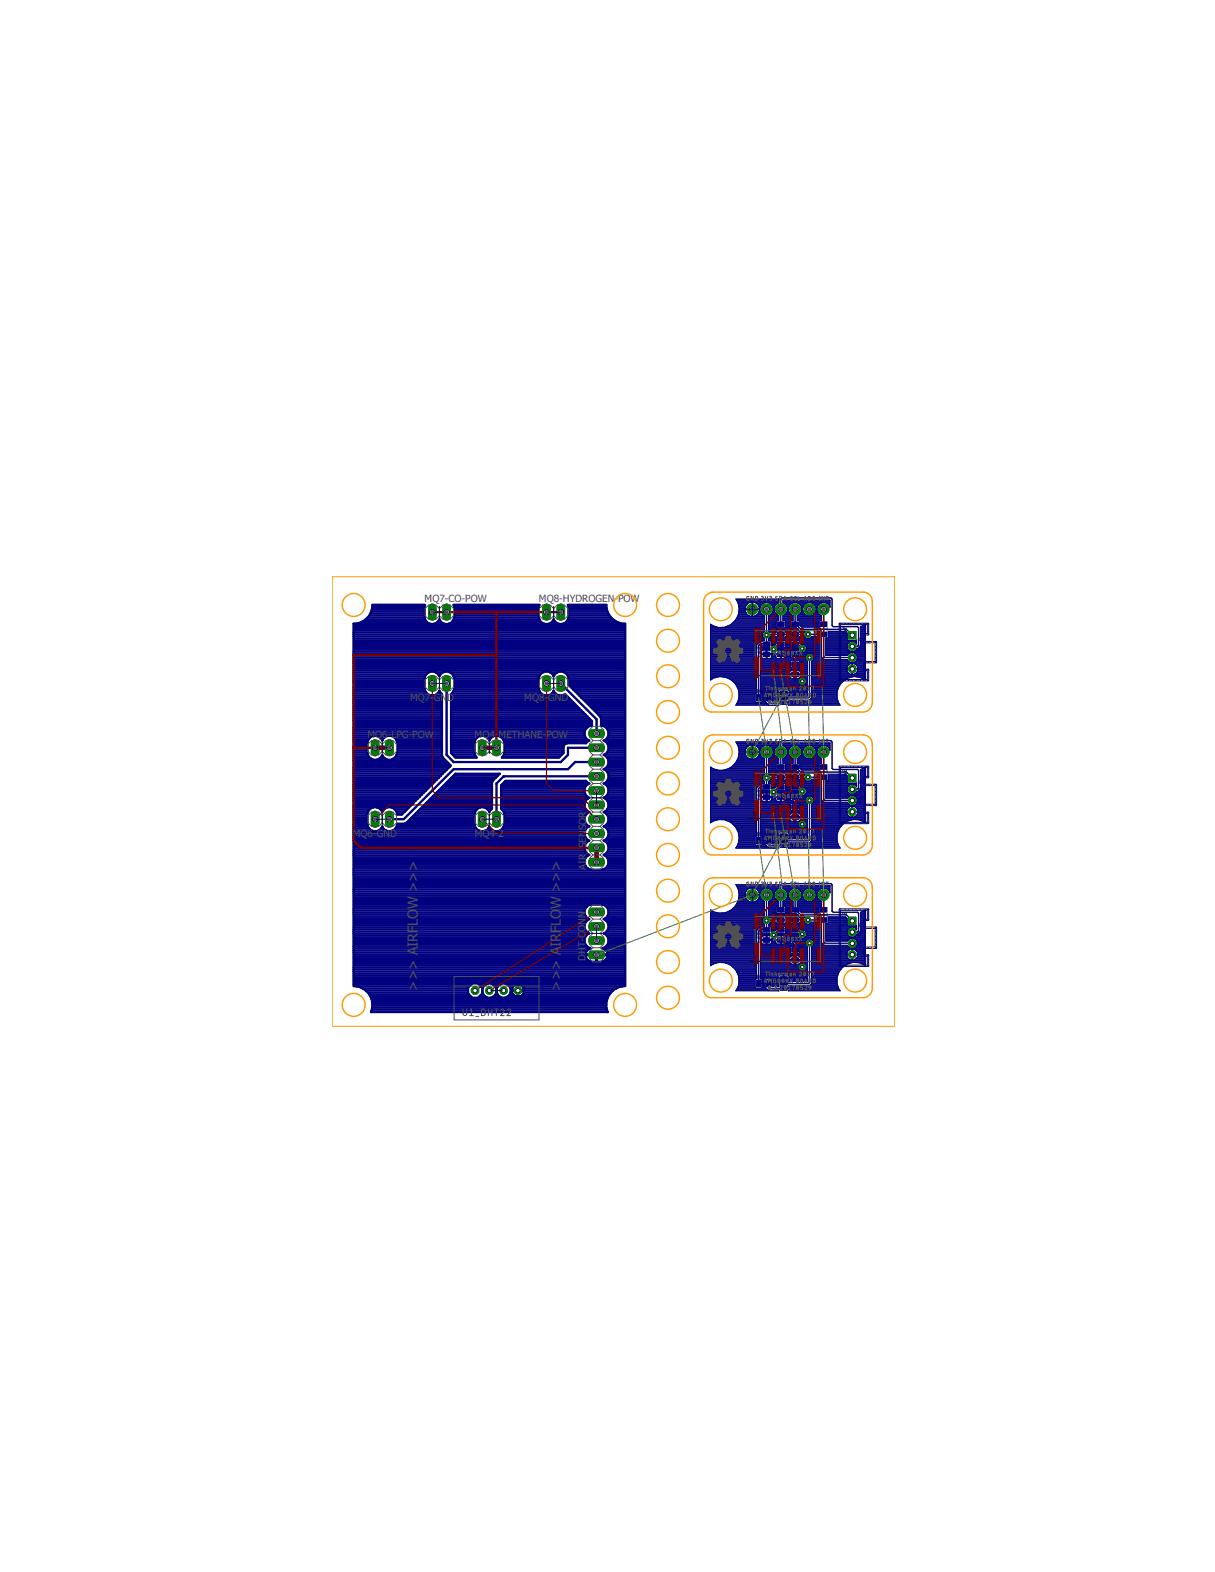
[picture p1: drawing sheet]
<svg xmlns="http://www.w3.org/2000/svg" width="216mm" height="279mm" viewBox="0 0 216 279" stroke-linecap="round" stroke-linejoin="round" font-family="sans-serif">
<defs><g id="words">
<g font-size="2.5" fill="#505050">
<text x="74.3" y="154.9" transform="rotate(-90 74.3 154.9)">&gt;</text>
<text x="99.7" y="154.9" transform="rotate(-90 99.7 154.9)">&gt;</text>
<text x="74.3" y="161.5" transform="rotate(-90 74.3 161.5)">W</text>
<text x="74.3" y="158.5" transform="rotate(-90 74.3 158.5)">&gt;</text>
<text x="74.3" y="156.7" transform="rotate(-90 74.3 156.7)">&gt;</text>
<text x="99.7" y="161.5" transform="rotate(-90 99.7 161.5)">W</text>
<text x="99.7" y="158.5" transform="rotate(-90 99.7 158.5)">&gt;</text>
<text x="99.7" y="156.7" transform="rotate(-90 99.7 156.7)">&gt;</text>
<text x="74.3" y="167.4" transform="rotate(-90 74.3 167.4)">R</text>
<text x="74.3" y="165.8" transform="rotate(-90 74.3 165.8)">F</text>
<text x="74.3" y="164.5" transform="rotate(-90 74.3 164.5)">L</text>
<text x="74.3" y="163.3" transform="rotate(-90 74.3 163.3)">O</text>
<text x="99.7" y="167.4" transform="rotate(-90 99.7 167.4)">R</text>
<text x="99.7" y="165.8" transform="rotate(-90 99.7 165.8)">F</text>
<text x="99.7" y="164.5" transform="rotate(-90 99.7 164.5)">L</text>
<text x="99.7" y="163.3" transform="rotate(-90 99.7 163.3)">O</text>
<text x="74.3" y="172.4" transform="rotate(-90 74.3 172.4)">&gt;</text>
<text x="74.3" y="169.8" transform="rotate(-90 74.3 169.8)">A</text>
<text x="74.3" y="168.3" transform="rotate(-90 74.3 168.3)">I</text>
<text x="99.7" y="172.4" transform="rotate(-90 99.7 172.4)">&gt;</text>
<text x="99.7" y="169.8" transform="rotate(-90 99.7 169.8)">A</text>
<text x="99.7" y="168.3" transform="rotate(-90 99.7 168.3)">I</text>
<text x="74.3" y="176.1" transform="rotate(-90 74.3 176.1)">&gt;</text>
<text x="74.3" y="174.2" transform="rotate(-90 74.3 174.2)">&gt;</text>
<text x="99.7" y="176.1" transform="rotate(-90 99.7 176.1)">&gt;</text>
<text x="99.7" y="174.2" transform="rotate(-90 99.7 174.2)">&gt;</text>
</g>
<g font-size="1.8" fill="#505050">
<text x="75.5" y="107">MQ7-CO-POW</text>
<text x="95.8" y="107">MQ8-HYDROGEN-POW</text>
<text x="72.9" y="124.6">MQ7-</text>
<text x="77.1" y="124.6">GN</text>
<text x="79.5" y="124.6">D</text>
<text x="93.2" y="124.6">MQ8-</text>
<text x="97.4" y="124.6">GND</text>
<text x="65.3" y="131.1">MQ6-LPG-POW</text>
<text x="84.3" y="131.1">MQ4-</text>
<text x="88.6" y="131.1">METHANE-POW</text>
<text x="62.7" y="148.7">MQ6-GND</text>
<text x="84.3" y="148.7">MQ4-2</text>
<text x="104.2" y="148.8" transform="rotate(-90 104.2 148.8)">NS</text>
<text x="104.2" y="146.6" transform="rotate(-90 104.2 146.6)">OR</text>
<text x="104.2" y="154.6" transform="rotate(-90 104.2 154.6)">AIR</text>
<text x="104.2" y="151.7" transform="rotate(-90 104.2 151.7)">_SE</text>
<text x="104" y="165.6" transform="rotate(-90 104 165.6)">ON</text>
<text x="104" y="163.2" transform="rotate(-90 104 163.2)">N</text>
<text x="104" y="170.8" transform="rotate(-90 104 170.8)">D</text>
<text x="104" y="169.6" transform="rotate(-90 104 169.6)">H</text>
<text x="104" y="168.4" transform="rotate(-90 104 168.4)">T-C</text>
</g>
</g></defs>
<g fill="none" stroke="#000" stroke-width=".18">
<path d="M135.8 115.4h.8M136.2 115v.8M138.4 115.4h.7M138.4 111.8h.7M138.7 111.5v.7M138.7 115v.8M140.9 115.4h.8M140.9 111.8h.8M140.9 118.9h.8M141.3 111.5v.7M141.3 115v.8M141.3 118.6v.7"/>
<path d="M146 111.8h.7M146.4 111.5v.7M150.4 115.9h2.1M151.4 114.9v2M135.3 124h.8M135.7 123.6v.8M138.4 137.2h.7M138.7 136.8v.8M139 124h.5M139.3 123.8v.5M140.9 137.2h.8M141.3 136.8v.8"/>
<path d="M146 137.2h.7M146.4 136.8v.8M135.3 149.4h.8M135.7 149v.8M135.8 140.8h.8M136.2 140.4v.8M138.4 140.8h.7M138.7 140.4v.8M139 149.4h.5M139.3 149.1v.6M140.9 140.8h.8M140.9 144.3h.8"/>
<path d="M141.3 140.4v.8M141.3 144v.7M150.4 141.3h2.1M151.4 140.3v2M135.3 174.8h.8M135.7 174.4v.8M135.8 166.2h.8M136.2 165.8v.7M138.4 166.2h.7M138.4 162.6h.7M138.7 162.2v.8M138.7 165.8v.7"/>
<path d="M139 174.8h.5M139.3 174.5v.6M140.9 166.2h.8M140.9 162.6h.8M140.9 169.7h.8M141.3 162.2v.8M141.3 165.8v.7M141.3 169.3v.8M146 162.6h.7M146.4 162.2v.8M150.4 166.7h2.1M151.4 165.7v2"/>
</g>
<g fill="none" stroke="#505050" stroke-width=".18">
<path d="M134.7 114.9v.4l.4 .1M134.7 116.7h.7l-.2 .2M134.7 116.5v.4M134.7 115.1h.4M134.7 114.3h.3M134.7 115.8a.37 .37 0 0 1 .4-.1 .37 .37 0 0 1 .3 .3 .37 .37 0 0 1-.4 .1 .37 .37 0 0 1-.3-.3zM134.9 114.2v.4l.5-.2v.3h-.7M135.1 114.4v.3M135.2 115.8l-.3 .3M135.4 114.9l-.2 .3h-.4l-.1-.2M135.6 115.1v.6M136.8 115.1v.6"/>
<path d="M137.2 115l.5 .1M137.2 111.7h.7l-.1-.3h-.2l-.1 .3M137.2 116.7h.7l-.1 .2M137.2 112.9v.4M137.2 116.1h.1M137.2 116.5v.4M137.2 113.1h.7l-.1 .2M137.2 111.8h.7M137.2 111.4l.5 .2M137.2 111.4l.3 .1M137.3 112.3a.37 .37 0 0 1 .3-.1 .37 .37 0 0 1 .3 .3 .37 .37 0 0 1-.4 .1 .37 .37 0 0 1-.2-.3zM137.3 110.7h.3v.3h-.3z"/>
<path d="M137.6 114.3a.19 .19 0 0 0-.3-.1 .19 .19 0 0 0 0 .3l.3 .1M137.6 114.1v.5M137.7 114.8h-.5l.1 .4h.5l.1-.3M137.8 112.2l-.4 .3M137.9 115.4v.4h-.3l-.1-.4-.2 .1-.1 .3M137.9 114.3l-.3 .3M137.9 110.7l-.3 .3M137.9 114.1v.3h-.7M137.9 111.4l-.4 .4M138.2 111.5v.6M138.2 115.1v.6M139.3 111.5v.6"/>
<path d="M139.3 115.1v.6M139.8 114.9l.1 .3h.5l.1-.3M139.8 111.7h.7l-.1-.3h-.3v.3M139.8 116.7h.7l-.2 .2M139.8 112.9v.4M139.8 116.5v.4M139.8 110.8l.7-.2-.1 .4M139.8 113.1h.7l-.2 .2M139.8 111.8h.7M139.8 111.4l.4 .2M139.8 111.4l.3 .1M139.8 112.3a.37 .37 0 0 1 .4-.1 .37 .37 0 0 1 .2 .3 .37 .37 0 0 1-.3 .1 .37 .37 0 0 1-.3-.3z"/>
<path d="M140.2 115.1v.3M140.2 115.8h-.4v.3h.4M140.3 112.2l-.4 .3M140.5 114.2v.4h-.3l-.1-.3-.1-.1-.2 .1v.3M140.5 115.1v.3h-.7M140.5 111.4l-.5 .4M140.7 111.5v.6M140.7 115.1v.6M140.7 118.6v.7M141.9 111.5v.6M141.9 115.1v.6M141.9 118.6v.7"/>
<path d="M142.1 118.2v.4l.4-.3a.19 .19 0 0 1 .3 0 .19 .19 0 0 1-.2 .3M142.1 119v.4M142.1 119.8l.3 .1M142.1 119.2h.7l-.2 .2M142.1 117.6a.31 .31 0 0 1 .4-.1 .31 .31 0 0 1 .2 .3h-.5zM142.1 118.4a.31 .31 0 0 1 .4-.1 .31 .31 0 0 1 .2 .3h-.5zM142.4 120l.3-.2 .1 .3h-.7M142.4 120v.1M142.6 117.5l-.3 .3M142.6 118.4l-.3 .3M144.9 111.7h.6v-.3h-.3v.3M144.9 113.1h.6l-.1 .2"/>
<path d="M144.9 111.8h.6M144.9 112.9v.4M144.9 111.4l.4 .2M144.9 111.4l.3 .1M144.9 112.3a.37 .37 0 0 1 .4-.1 .37 .37 0 0 1 .2 .3 .37 .37 0 0 1-.3 .1 .37 .37 0 0 1-.3-.3zM145.4 112.2l-.4 .3M145.5 111.4l-.4 .4M145.8 111.5v.6M147 111.5v.6M149.7 112.5h.7v-.3h-.3l-.1 .3M149.7 111.5h.3M149.9 111.4v.4l.5-.2"/>
<path d="M150.4 112.9h-.6l-.1 .2M150.5 110.9h1.9M152.5 116.6h.8l-.1-.4-.3 .1v.3M152.5 114.5v.5l.5-.4a.22 .22 0 0 1 .3 .1 .22 .22 0 0 1-.2 .3M152.5 117.2h.4M152.5 114.2h.1M152.5 113.5a.41 .41 0 0 1 .5-.1 .41 .41 0 0 1 .3 .3 .41 .41 0 0 1-.5 .2 .41 .41 0 0 1-.3-.4zM152.7 117v.5l.6-.2M152.8 115.3v.6M153.1 113.5l-.4 .3M134.2 122.5l.4 .4M134.5 122.8l-.3 .4"/>
<path d="M134.6 122.5v.7M134.7 139.8l.7-.2v.5h-.7M135 122.7l.4 .3M135.1 139.8v.3M135.1 122.5a.32 .32 0 0 1 .3 .4 .32 .32 0 0 1-.3 .3l-.1-.2zM135.3 140h.1M135.4 123.4h.6M135.4 124.6h.6M135.8 122.9l.1 .2 .2 .1h-.4M135.9 122.5l.3 .1-.1 .3h-.3zM136.1 122.7l-.2-.2v.7M136.7 122.9l-.2 .3"/>
<path d="M136.9 122.9l-.4-.1 .1-.3h.3v.7M137.2 137.9h.7v-.3h-.3l-.1 .3M137.2 136v.4M137.2 136.8v.3M137.2 138.3v.4M137.2 138.5h.7l-.1 .2M137.2 137.2h.7M137.2 136.8l.5 .2M137.2 137.5l.3 .1M137.2 136.9h.7l-.1 .2M137.2 136.2h.7l-.1 .2M137.3 137.7a.31 .31 0 0 1 .3-.2 .31 .31 0 0 1 .2 .4h-.5z"/>
<path d="M137.5 139.6h.2a.2 .2 0 0 1 .2 .2 .2 .2 0 0 1-.1 .2 .2 .2 0 0 1-.3-.2zM137.5 139.6l-.2 .1-.1 .2M137.6 139.5v.3M137.8 137.6l-.4 .3M137.9 139.5v.3h-.7M137.9 136.8l-.4 .4M138.2 136.9v.6M139.3 136.9v.6M139.8 137.9h.7l-.1-.3h-.3v.3M139.8 136v.4l.4-.3a.19 .19 0 0 1 .3 0 .19 .19 0 0 1-.2 .3M139.8 136.8v.3M139.8 138.3v.4"/>
<path d="M139.8 138.5h.7l-.2 .2M139.8 137.2h.7M139.8 136.8l.4 .2M139.8 136.9h.7l-.2 .2M139.8 137.5l.3 .1M139.8 137.7a.31 .31 0 0 1 .4-.2 .31 .31 0 0 1 .2 .4h-.5zM140.3 137.6l-.4 .3M140.5 136.8l-.5 .4M140.7 136.9v.6M140.8 125l.1 .2 .2 .1M140.8 124.7a.2 .2 0 0 1 .3-.1 .2 .2 0 0 1 0 .3l-.3 .1zM141.6 123.2v.1"/>
<path d="M141.6 125l.3-.1v.3l-.3 .1zM141.6 124.6l.3 .1v.2M141.6 122.8l.3 .1v.2M141.9 136.9v.6M141.9 123.1h-.3v.1M141.9 123.1l-.1 .3h-.2v-.1M142.3 124.8l.3 .5M142.3 123l.3 .4M142.6 124.8l-.3 .5M142.6 123l-.3 .4M142.9 124.8l.3 .3M142.9 122.9l.3 .4"/>
<path d="M143 124.6a.32 .32 0 0 1 .3 .3 .32 .32 0 0 1-.3 .4l-.1-.4zM143 122.8a.32 .32 0 0 1 .3 .3 .32 .32 0 0 1-.3 .3l-.1-.3zM144.9 137.9h.6v-.3l-.3-.1v.4M144.9 136.8v.3M144.9 138.3v.4M144.9 138.5h.6l-.1 .2M144.9 137.2h.6M144.9 136.8l.4 .2M144.9 136.9h.6l-.1 .2M144.9 137.5l.3 .1M144.9 137.7a.36 .36 0 0 1 .4-.1 .36 .36 0 0 1 .2 .2 .36 .36 0 0 1-.3 .2 .36 .36 0 0 1-.3-.3zM145.2 136.2l-.1-.2h-.2v.4"/>
<path d="M145.2 136.3l.1-.2 .1-.1 .1 .4M145.4 137.6l-.4 .3M145.5 136.8l-.4 .4M145.8 136.9v.6M147 136.9v.6M149.7 137.9h.7v-.3l-.3-.1-.1 .4M149.9 136.8l-.2 .1v.2l.4 .1M149.9 136.8h.1M149.9 136.8h.2v.4M150.4 138.3h-.6l-.1 .2M150.4 136.8l-.1 .3-.2 .1M150.5 136.3h1.9"/>
<path d="M152.5 139.9v.5l.5-.4a.22 .22 0 0 1 .3 .1 .22 .22 0 0 1-.2 .3M152.5 139.6h.1M152.5 138.9a.41 .41 0 0 1 .5-.1 .41 .41 0 0 1 .3 .3 .41 .41 0 0 1-.5 .1 .41 .41 0 0 1-.3-.3zM153.1 138.8l-.4 .4M134.2 147.9l.4 .4M134.5 148.2l-.3 .4M134.6 147.9v.7M134.7 140.3v.4l.4 .1M134.7 141.9v.3M134.7 142h.7l-.2 .2M134.7 140.5h.4M134.7 141.2a.31 .31 0 0 1 .4-.1 .31 .31 0 0 1 .2 .4h-.5z"/>
<path d="M135 148.1l.4 .3M135.1 148v-.1a.32 .32 0 0 1 .3 .4 .32 .32 0 0 1-.3 .3zM135.2 148.3v.3M135.2 141.2l-.3 .3M135.3 147.9l.1 .5h-.3M135.4 140.3l-.2 .3-.4-.1-.1-.1M135.4 148.8h.6M135.4 150h.6M135.6 140.5v.6M135.7 148.6h.5M136.1 148.1l-.2-.2v.7M136.2 148.1l-.2-.2v.7"/>
<path d="M136.7 148.3l-.2 .3M136.8 140.5v.6M136.9 148.3l-.4-.1v-.2l.4-.1v.7M137.2 140.4l.1 .1h.4M137.2 141.5h.1M137.2 141.9v.3M137.2 142h.7l-.1 .2M137.7 140.2h-.5l.1 .3h.5l.1-.2M137.9 140.8v.4h-.3v-.3l-.1-.1-.2 .1-.1 .3M138.2 140.5v.6M139.3 140.5v.6M139.8 140.3l.1 .3 .5-.1 .1-.2"/>
<path d="M139.8 141.9v.3M139.8 142h.7l-.2 .2M140.2 140.5v.3M140.2 141.2h-.4v.3h.4M140.5 140.5v.3h-.7M140.7 140.5v.6M140.7 144v.6M140.8 150.4l.1 .2 .2 .1M140.8 150.1a.2 .2 0 0 1 .4 0 .2 .2 0 0 1-.1 .3h-.3zM141.6 148.5h.3v.2l-.3 .1zM141.6 150.3h.3v.2a.2 .2 0 0 1-.3 .1 .2 .2 0 0 1 0-.3zM141.6 150l.3 .1v.2"/>
<path d="M141.6 148.1l.3 .2v.2M141.9 140.5v.6M141.9 144v.6M142.1 144l.4-.3a.18 .18 0 0 1 .3 0 .18 .18 0 0 1-.2 .3M142.1 145.5h.7l-.1-.3h-.2l-.1 .3M142.1 143.6v.5M142.1 144.4v.4M142.1 145.2l.3 .1M142.1 144.6h.7l-.2 .2M142.1 143a.37 .37 0 0 1 .4-.1 .37 .37 0 0 1 .3 .3 .37 .37 0 0 1-.4 .1 .37 .37 0 0 1-.3-.3zM142.3 150.2l.3 .5M142.3 148.4l.3 .4"/>
<path d="M142.6 150.2l-.3 .5M142.6 148.4l-.3 .4M142.6 142.9l-.3 .3M142.8 143.7v.4h-.3l-.1-.4-.3 .1M142.9 150.1l.3 .4M142.9 148.3l.3 .4M143 150a.32 .32 0 0 1 .3 .3 .32 .32 0 0 1-.3 .3l-.1-.3zM143 148.2a.32 .32 0 0 1 .3 .3 .32 .32 0 0 1-.3 .3l-.1-.3zM152.5 142h.8l-.1-.4-.3 .1v.3M152.5 142.6h.4M152.7 142.4v.5l.6-.2M152.8 140.7v.5"/>
<path d="M134.2 173.3l.4 .4M134.5 173.5l-.3 .5M134.6 173.3v.7M134.7 166l.1 .2h.3M134.7 166.4l.2 .3h.4l.1-.3M134.7 165.7v.4M134.7 167.2v.4M134.7 167.4h.7l-.2 .2M134.7 165.8h.4M134.7 165.9h.7l-.2 .2M134.7 166.6a.31 .31 0 0 1 .4-.1 .31 .31 0 0 1 .2 .3h-.5zM135 173.4l.4 .4"/>
<path d="M135.1 165.1l-.3-.1-.1 .3M135.1 165.1l.1-.1h.2v.5h-.7M135.1 165.1v.4M135.1 173.3a.32 .32 0 0 1 .3 .3 .32 .32 0 0 1-.3 .3l-.1-.1zM135.2 173.7v.3M135.2 166.6l-.3 .3M135.3 173.3l.1 .5h-.3M135.4 174.2h.6M135.4 175.4h.6M135.6 165.9v.6M136.1 173.4l-.2-.1v.7M136.2 173.4a.19 .19 0 0 0-.3-.1 .19 .19 0 0 0 0 .3l.3 .4h-.5"/>
<path d="M136.7 173.7l-.2 .3M136.8 165.9v.6M136.9 173.7h-.3l-.1-.3 .4-.1v.7M137.2 165.7l.2 .2M137.2 166.5l.2 .2h.4l.1-.2M137.2 163.2h.7l-.1-.3-.2 .1-.1 .2M137.2 162.1v.4l.4-.3a.19 .19 0 0 1 .3 .1 .19 .19 0 0 1-.1 .2M137.2 161.4v.4M137.2 163.7v.4M137.2 166.9h.1M137.2 167.2v.4M137.2 167.4h.7l-.1 .2"/>
<path d="M137.2 165.9h.7l-.1 .2M137.2 165.2h.7M137.2 163.9h.7l-.1 .2M137.2 162.6h.7M137.2 162.2l.5 .2M137.2 162.9l.3 .1M137.2 161.6h.7l-.1 .2M137.3 163.1a.37 .37 0 0 1 .3-.1 .37 .37 0 0 1 .3 .2 .37 .37 0 0 1-.4 .2 .37 .37 0 0 1-.2-.3zM137.6 165.1l-.1-.1h-.2l-.1 .3M137.6 164.9v.4h.3v-.4M137.7 165.5h-.5v.6M137.8 163l-.4 .3"/>
<path d="M137.9 166.2v.4h-.3l-.1-.4-.2 .1-.1 .3M137.9 162.2l-.4 .4M138.2 162.3v.6M138.2 165.9v.6M139.3 162.3v.6M139.3 165.9v.6M139.8 166.4v.4l.4 .1M139.8 163.2h.7l-.1-.3-.3 .1v.2M139.8 162.1v.4l.4-.3a.19 .19 0 0 1 .3 .1 .19 .19 0 0 1-.2 .2M139.8 161.4v.4l.4-.3a.18 .18 0 0 1 .3 0 .18 .18 0 0 1-.2 .3M139.8 163.7v.4M139.8 165.7v.4"/>
<path d="M139.8 167.2v.4M139.8 167.4h.7l-.2 .2M139.8 166.6h.4M139.8 165.9h.7M139.8 163.9h.7l-.2 .2M139.8 162.6h.7M139.8 162.2l.4 .2M139.8 165.1h.3M139.8 162.9l.3 .1M139.8 163.1a.37 .37 0 0 1 .4-.1 .37 .37 0 0 1 .2 .2 .37 .37 0 0 1-.3 .2 .37 .37 0 0 1-.3-.3zM139.9 165v.3l.6-.1M140.2 165.9v.3"/>
<path d="M140.3 163l-.4 .3M140.5 166.4l-.2 .3h-.5v-.2M140.5 165.9v.3h-.7M140.5 162.2l-.5 .4M140.5 165.9l-.2 .2M140.7 162.3v.6M140.7 165.9v.6M140.7 169.4v.6M140.8 175.7l.1 .3 .2 .1M140.8 175.5l.1-.1a.19 .19 0 0 1 .3 .1 .19 .19 0 0 1-.1 .2h-.3zM141.6 175.7h.3v.2a.2 .2 0 0 1-.2 .1 .2 .2 0 0 1-.1-.3zM141.6 175.4l.3 .1v.2"/>
<path d="M141.6 173.9l.3-.1v.2a.2 .2 0 0 1-.3 .2 .2 .2 0 0 1 0-.3zM141.6 173.5l.3 .1v.2M141.9 162.3v.6M141.9 165.9v.6M141.9 169.4v.6M142.1 169.4l.4-.3a.19 .19 0 0 1 .3 0 .19 .19 0 0 1-.2 .3M142.1 170.9h.7l-.1-.3h-.2l-.1 .3M142.1 169.8v.4l.4-.3a.19 .19 0 0 1 .3 0 .19 .19 0 0 1-.2 .3M142.1 169v.5M142.1 170.5l.3 .2M142.1 168.4a.37 .37 0 0 1 .4-.2 .37 .37 0 0 1 .3 .3 .35 .35 0 0 1-.4 .2 .35 .35 0 0 1-.3-.3zM142.3 175.6l.3 .5"/>
<path d="M142.3 173.8l.3 .4M142.6 175.6l-.3 .5M142.6 173.8l-.3 .4M142.6 168.3l-.3 .3M142.8 169.1v.4h-.3l-.1-.4h-.2l-.1 .1M142.9 175.5l.3 .4M142.9 173.7l.3 .4M143 175.4a.32 .32 0 0 1 .3 .3 .32 .32 0 0 1-.3 .3l-.1-.3zM143 173.6a.32 .32 0 0 1 .3 .3 .32 .32 0 0 1-.3 .3l-.1-.3zM144.9 163.2h.6v-.2l-.3-.1v.3M144.9 162.1v.4l.6-.3v.1l-.1 .2M144.9 163.7v.4"/>
<path d="M144.9 163.9h.6l-.1 .2M144.9 162.6h.6M144.9 162.2l.4 .2M144.9 162.9l.3 .1M144.9 163.1a.37 .37 0 0 1 .4-.1 .37 .37 0 0 1 .2 .2 .37 .37 0 0 1-.3 .2 .37 .37 0 0 1-.3-.3zM145.2 161.6l-.3-.2v.4M145.2 161.6l.1-.2 .2 .1v.3M145.2 161.6v.1M145.4 163l-.4 .3M145.5 162.2l-.4 .4M145.8 162.3v.6M147 162.3v.6"/>
<path d="M149.7 164h.7l-.1-.4-.2 .1-.1 .3M149.7 162.9v.4M149.7 163.1h.7l-.1 .2M149.7 162.3a.4 .4 0 0 1 .7 .1 .38 .38 0 0 1-.4 .2 .38 .38 0 0 1-.3-.3zM150.3 162.2l-.4 .3M150.4 164.4h-.6l-.1 .2M150.5 161.7h1.9M152.5 167.4h.8v-.3l-.3-.1-.1 .4M152.5 165.3v.4l.5-.3a.21 .21 0 0 1 .3 0 .21 .21 0 0 1-.2 .3M152.5 165h.1M152.5 167.9h.4M152.5 164.3a.41 .41 0 0 1 .5-.1 .41 .41 0 0 1 .3 .3 .41 .41 0 0 1-.5 .1 .41 .41 0 0 1-.3-.3z"/>
<path d="M152.7 167.8v.5l.6-.2M152.8 166.1v.5M153.1 164.2l-.4 .4"/>
<circle cx="145" cy="110.8" r=".19"/>
<circle cx="145.4" cy="110.8" r=".16"/>
<circle cx="140" cy="139.8" r=".18"/>
<circle cx="140.3" cy="139.8" r=".15"/>
<circle cx="141" cy="122.9" r=".15"/>
<circle cx="141" cy="123.3" r=".18"/>
<circle cx="141" cy="148.3" r=".15"/>
<circle cx="141" cy="148.7" r=".19"/>
<circle cx="141" cy="173.7" r=".15"/>
<circle cx="141" cy="174" r=".19"/>
</g>
<path d="M153.6 112.7h.6v-1.8h-5v10h5v-1.8h-.6M153.6 110.9v10M153.6 136.3v10M153.6 138.1h.6v-1.8h-5v10h5v-1.8h-.6M153.6 161.7v10M153.6 163.5h.6v-1.8h-5v10h5v-1.8h-.6" fill="none" stroke="#505050" stroke-width=".25"/>
<g fill="#000080" stroke="#000080" stroke-width=".18">
<path d="M149.1 110.8h.3l-.1 10.2-.2-.1z"/>
<path d="M149.1 120.9l5.2-.1 .1 .1-5.2 .1z"/>
<path d="M149.1 110.8h5.2l.1 .1-5.2 .1z"/>
<path d="M154.1 110.9h.3l-.1 2-.2-.1z"/>
<path d="M153.5 112.7l.8-.1 .1 .2-.8 .1z"/>
<path d="M153.5 112.7h.2l-.1 1.6-.1-.1z"/>
<path d="M153.5 114.1l2.2-.1 .1 .2-2.2 .1z"/>
<path d="M155.5 114.1h.3l-.1 3.7-.2-.1z"/>
<path d="M153.5 117.6h2.2l.1 .1-2.2 .1z"/>
<path d="M153.5 117.6h.2l-.1 1.6-.1-.1z"/>
<path d="M153.5 119l.8-.1 .1 .2-.8 .1z"/>
<path d="M154.1 119h.3l-.1 2-.2-.1z"/>
<path d="M149.1 136.2h.3l-.1 10.2-.2-.1z"/>
<path d="M149.1 146.2h5.2l.1 .1-5.2 .1z"/>
<path d="M149.1 136.2h5.2l.1 .1-5.2 .1z"/>
<path d="M154.1 136.3h.3l-.1 1.9h-.2z"/>
<path d="M153.5 138.1l.8-.1 .1 .2h-.8z"/>
<path d="M153.5 138.1h.2l-.1 1.5h-.1z"/>
<path d="M153.5 139.5l2.2-.1 .1 .2h-2.2z"/>
<path d="M155.5 139.5h.3l-.1 3.7-.2-.1z"/>
<path d="M153.5 143l2.2-.1 .1 .2-2.2 .1z"/>
<path d="M153.5 143h.2l-.1 1.6-.1-.1z"/>
<path d="M153.5 144.4l.8-.1 .1 .2-.8 .1z"/>
<path d="M154.1 144.4h.3l-.1 2-.2-.1z"/>
<path d="M149.1 161.6h.3l-.1 10.2-.2-.1z"/>
<path d="M149.1 171.6l5.2-.1 .1 .2-5.2 .1z"/>
<path d="M149.1 161.6l5.2-.1 .1 .2-5.2 .1z"/>
<path d="M154.1 161.7h.3l-.1 1.9-.2-.1z"/>
<path d="M153.5 163.4h.8l.1 .1-.8 .1z"/>
<path d="M153.5 163.4h.2l-.1 1.6-.1-.1z"/>
<path d="M153.5 164.8h2.2l.1 .1-2.2 .1z"/>
<path d="M155.5 164.8h.3l-.1 3.8-.2-.1z"/>
<path d="M153.6 168.3h2.1l.1 .2-2.2 .1z"/>
<path d="M153.6 168.3l.1 .1-.1 1.6-.1-.1z"/>
<path d="M153.5 169.8l.8-.1 .1 .2-.8 .1z"/>
<path d="M154.1 169.8h.3l-.1 1.9h-.2z"/>
<path d="M135.6 114.1h1.2v.8h-1.2z"/>
<path d="M135.6 115.9h1.2v.8h-1.2z"/>
<path d="M140.7 114.1h1.2v.8h-1.2z"/>
<path d="M140.7 115.9h1.2v.8h-1.2z"/>
<path d="M138.2 114.1h1.1v.8h-1.1z"/>
<path d="M138.2 115.9h1.1v.8h-1.1z"/>
<path d="M138.2 110.5h1.1v.8h-1.1z"/>
<path d="M138.2 112.3h1.1v.8h-1.1z"/>
<path d="M140.7 110.5h1.2v.8h-1.2z"/>
<path d="M140.7 112.3h1.2v.8h-1.2z"/>
<path d="M145.8 110.5h1.2v.8h-1.2z"/>
<path d="M145.8 112.3h1.2v.8h-1.2z"/>
<path d="M136.2 123.4h.8v1.2h-.8z"/>
<path d="M134.4 123.4h.8v1.2h-.8z"/>
<path d="M140.7 119.4h1.2v.8h-1.2z"/>
<path d="M140.7 117.6h1.2v.8h-1.2z"/>
<path d="M138.6 122.8h1.3v.6h-1.3z"/>
<path d="M138.6 123.7h1.3v.6h-1.3z"/>
<path d="M138.6 124.6h1.3v.6h-1.3z"/>
<path d="M135.6 139.5h1.2v.8h-1.2z"/>
<path d="M135.6 141.3h1.2v.8h-1.2z"/>
<path d="M140.7 139.5h1.2v.8h-1.2z"/>
<path d="M140.7 141.3h1.2v.8h-1.2z"/>
<path d="M138.2 139.5h1.1v.8h-1.1z"/>
<path d="M138.2 141.3h1.1v.8h-1.1z"/>
<path d="M138.2 135.9h1.1v.8h-1.1z"/>
<path d="M138.2 137.7h1.1v.8h-1.1z"/>
<path d="M140.7 135.9h1.2v.8h-1.2z"/>
<path d="M140.7 137.7h1.2v.8h-1.2z"/>
<path d="M145.8 135.9h1.2v.8h-1.2z"/>
<path d="M145.8 137.7h1.2v.8h-1.2z"/>
<path d="M136.2 148.8h.8v1.2h-.8z"/>
<path d="M134.4 148.8h.8v1.2h-.8z"/>
<path d="M140.7 144.8h1.2v.8h-1.2z"/>
<path d="M140.7 143h1.2v.8h-1.2z"/>
<path d="M138.6 148.2h1.3v.6h-1.3z"/>
<path d="M138.6 149.1h1.3v.6h-1.3z"/>
<path d="M138.6 150h1.3v.6h-1.3z"/>
<path d="M135.6 164.9h1.2v.8h-1.2z"/>
<path d="M135.6 166.7h1.2v.8h-1.2z"/>
<path d="M140.7 164.9h1.2v.8h-1.2z"/>
<path d="M140.7 166.7h1.2v.8h-1.2z"/>
<path d="M138.2 164.9h1.1v.8h-1.1z"/>
<path d="M138.2 166.7h1.1v.8h-1.1z"/>
<path d="M138.2 161.3h1.1v.8h-1.1z"/>
<path d="M138.2 163.1h1.1v.8h-1.1z"/>
<path d="M140.7 161.3h1.2v.8h-1.2z"/>
<path d="M140.7 163.1h1.2v.8h-1.2z"/>
<path d="M145.8 161.3h1.2v.8h-1.2z"/>
<path d="M145.8 163.1h1.2v.8h-1.2z"/>
<path d="M136.2 174.2h.8v1.2h-.8z"/>
<path d="M134.4 174.2h.8v1.2h-.8z"/>
<path d="M140.7 170.2h1.2v.8h-1.2z"/>
<path d="M140.7 168.4h1.2v.8h-1.2z"/>
<path d="M138.6 173.6h1.3v.6h-1.3z"/>
<path d="M138.6 174.5h1.3v.6h-1.3z"/>
<path d="M138.6 175.4h1.3v.6h-1.3z"/>
</g>
<g fill="none" stroke="#000080" stroke-width=".42">
<path d="M62.8 110.9v64.4h.9M62.8 119.9h12.9M62.8 119.5h13.4M62.8 119.1h48.3M62.8 118.8h48.3M62.8 118.4h48.3M62.8 118h48.3M62.8 117.6h48.3M62.8 117.3h48.3M62.8 116.9h48.3M62.8 116.5h48.3M62.8 116.1h48.3"/>
<path d="M62.8 115.8h48.3M62.8 115.4h48.3M62.8 115h48.3M62.8 114.6h48.3M62.8 114.3h48.3M62.8 113.9h48.3M62.8 113.5h48.3M62.8 113.1h48.3M62.8 112.8h48.3M62.8 112.4h48.3M62.8 112h48.3M62.8 111.7h48.3"/>
<path d="M62.8 111.3h48.3M62.8 110.9h13.7M63.7 110.8l-.9 .1M63.7 110.8h.1M64.3 110.5h11.5M64.7 110.3l-1 .5M64.7 110.3h.1M64.9 110.2h10.7M65.3 109.8h10.1M65.5 109.6h.1M65.5 109.6l-.8 .7M65.6 109.4h9.8"/>
<path d="M65.8 109h9.6M66 108.6h9.4M66 108.6h.1M66 108.6l-.5 1M66.1 108.3h9.3M66.1 107.9h9.3M66.2 107.5l-.2 1.1M66.2 107.5h.1M66.2 107.5h9.3l-.1 2.3a1.39 1.39 0 0 0 1.3 1.1 1.39 1.39 0 0 0 1.4-.8 1.37 1.37 0 0 0 1.4 .8 1.37 1.37 0 0 0 1.2-1.1l-.1-2.3h15.2l-.1 .3v2a1.39 1.39 0 0 0 1.3 1.1 1.39 1.39 0 0 0 1.4-.8 1.38 1.38 0 0 0 1.4 .8 1.38 1.38 0 0 0 1.2-1.1v-2l-.1-.3h6.8v.6l.4 1M77.2 110.9h1.8M77.4 119.5h1.3M77.8 110.5h.6"/>
<path d="M77.9 119.9h.4M78 110.2h.1M79.7 110.9h17.1M80 119.5h16.5M80.3 110.5h15.8M80.4 119.9h15.6M80.6 110.2h15.3M80.7 109.8h15M80.7 109.4h15M80.7 109h15M80.7 108.6h15M80.7 108.3h15"/>
<path d="M80.7 107.9h15M97.5 110.9h1.8M97.8 119.5h1.2M98.1 110.5h.6M98.2 119.9h.4M98.4 110.2h.1M100 110.9h11.1M100.3 119.5h10.8M100.6 110.5h9M100.8 119.9h10.3M100.9 110.2h8.1M101 109.8h7.6"/>
<path d="M101 109.4h7.3M101 109h7.1M101 108.6h6.9M101 108.3h6.8M101 107.9h6.7M108.1 109.1v.1M108.1 109.1l.7 .9M108.8 110h.1M108.8 110l.9 .6M109.7 110.6h.1M109.7 110.6l1.4 .3M111.1 110.9v64.4l-.3-.1"/>
<path d="M62.8 136.7h16.7M62.8 123.6h15.7M62.8 139.7h13.7M62.8 139.4h14M62.8 139h14.4M62.8 138.6h14.8M62.8 138.2h15.2M62.8 137.9h15.5M62.8 137.5h15.9M62.8 137.1h16.3M62.8 136.4h17M62.8 136h17.2"/>
<path d="M62.8 135.6h16.8M62.8 135.2h16.4M62.8 134.9h3.1M62.8 134.5h2.7M62.8 134.1h2.5M62.8 133.7h2.5M62.8 133.4h2.5M62.8 133h2.5M62.8 132.6h2.5M62.8 132.2h2.5M62.8 131.9h2.5M62.8 131.5h2.6"/>
<path d="M62.8 131.1h2.9M62.8 130.7h15.7M62.8 130.4h15.7M62.8 130h15.7M62.8 129.6h15.7M62.8 129.2h15.7M62.8 128.9h15.7M62.8 128.5h15.7M62.8 128.1h15.7M62.8 127.7h15.7M62.8 127.4h15.7M62.8 127h15.7"/>
<path d="M62.8 126.6h15.7M62.8 126.2h15.7M62.8 125.9h15.7M62.8 125.5h15.7M62.8 125.1h15.7M62.8 124.8h15.7M62.8 124.4h15.7M62.8 124h15.7M62.8 123.3h13.1M62.8 122.9h12.8M62.8 122.5h12.6M62.8 122.1h12.6"/>
<path d="M62.8 121.8h12.6M62.8 121.4h12.6M62.8 121h12.6M62.8 120.6h12.6M62.8 120.2h12.7M65.5 131.4a1.37 1.37 0 0 1 1.3-.7 1.37 1.37 0 0 1 1.1 .9 1.38 1.38 0 0 1 1.4-.9 1.38 1.38 0 0 1 1.3 1.2v2a1.38 1.38 0 0 1-1.3 1.2 1.38 1.38 0 0 1-1.4-.9 1.38 1.38 0 0 1-1.4 .9 1.38 1.38 0 0 1-1.2-1.2v-2zM67.4 134.9h1.1M67.6 131.1h.7M67.8 134.5h.3M67.9 131.5h.1M69.9 134.9h9M70.1 131.1h8.4"/>
<path d="M70.3 134.5h8.3M70.4 131.5h8.1M70.5 134.1h8M70.5 131.9h8M70.6 133.7h7.9M70.6 133.4h7.9M70.6 133h7.9M70.6 132.6h7.9M70.6 132.2h7.9M75.4 122.5v-2a1.38 1.38 0 0 1 1.3-1.2 1.38 1.38 0 0 1 1.4 .9 1.37 1.37 0 0 1 1.4-.9 1.37 1.37 0 0 1 1.2 1.2v2M75.4 122.5l.2 .5 .4 .4 .5 .2M77.1 123.6l.5-.2 .5-.6 .4 .6v10.9l.2 .3 1.4 1.5-8.7 8.7h-.8a1.33 1.33 0 0 0-1.1-1.3"/>
<path d="M77.7 123.3h.7M78 122.9h.1M78.8 139.7h8.6M79.1 139.4h8.3M79.4 121.5v12.7l1.2 1.2h19.1l1.2-1.2v-1.3h5.1M79.5 139h8M79.9 138.6h7.8M79.9 136.2v.1M80.2 123.6h20.4M80.2 133.7h4.1M80.2 133.4h4.1M80.2 133h4.1"/>
<path d="M80.2 132.6h4.1M80.2 132.2h4.1M80.2 131.9h4.1M80.2 131.5h4.3M80.2 131.1h4.6M80.2 130.7h23.7M80.2 130.4h23.7M80.2 130h23.7M80.2 129.6h23.9M80.2 129.2h24.2M80.2 128.9h25M80.2 128.5h25"/>
<path d="M80.2 128.1h24.9M80.2 127.7h24.6M80.2 127.4h24.2M80.2 127h23.8M80.2 126.6h23.4M80.2 126.2h23.1M80.2 125.9h22.7M80.2 125.5h22.3M80.2 125.1h22M80.2 124.8h21.6M80.2 124.4h21.2M80.2 124h20.8"/>
<path d="M80.2 138.2h7.9M80.3 123.3h15.9M80.4 134.1h4M80.6 122.9h15.3M80.6 137.9h7.9M80.6 120.2h15.2M80.7 122.5l-.2 .5-.3 .4v10.4l.7 .8h3.8l-.2-.1M80.7 122.5h15M80.7 122.1h15M80.7 121.8h15M80.7 121.4h15M80.7 121h15"/>
<path d="M80.7 120.6h15M80.8 134.5h3.8M84.3 131.9a1.36 1.36 0 0 1 1.3-1.2 1.36 1.36 0 0 1 1.4 .9 1.38 1.38 0 0 1 1.4-.9 1.38 1.38 0 0 1 1.2 1.2M84.3 131.9v2l.2 .6M86.6 131.1h.7M86.9 131.5h.1M89 139.7h15.1M89.1 131.1h15M89.3 139.4h15.2M89.3 134.5h10.2M89.5 131.5h14.9M89.5 138l-1.3 1.3v6.3"/>
<path d="M89.5 138h.1M89.5 138h16.5M89.5 134.1h10.3M89.6 131.9v2l-.4 .7h10.1l.8-.8v-1l.4-.6M89.6 133.7h10.5M89.6 133.4h10.5M89.6 133h10.5M89.6 132.6h10.6M89.6 132.2h10.8M89.6 131.9h14.8M89.7 139h14.6M95.7 122.5v-2a1.38 1.38 0 0 1 1.3-1.2 1.38 1.38 0 0 1 1.4 .9 1.38 1.38 0 0 1 1.4-.9 1.38 1.38 0 0 1 1.2 1.2v1.2l5.7 5.7"/>
<path d="M95.7 122.5l.2 .5 .4 .4 .5 .2M97.4 123.6l.5-.2 .5-.6 .5 .6 .5 .2M98 123.3h.7M98.3 122.9h.1M99.7 121.5l6.3 6.3v2.6M99.9 123.6l.5-.2 4.8 4.8v.8a1.37 1.37 0 0 0-1.3 1.1 1.37 1.37 0 0 0 .8 1.5l-.6 .5h-3.3l-.3 .1M100.9 120.2h10.2M101 121.4h10.1M101 121h10.1M101 120.6h10.1M101.1 121.8h10M101.5 122.1h9.6"/>
<path d="M101.8 122.5h9.3M102.2 122.9h8.9M102.6 123.3h8.5M102.9 123.6h8.2M103.3 124h7.8M103.7 124.4h7.4M104.1 124.8h7M104.4 125.1h6.7M104.8 125.5h6.3M105.2 125.9h5.9M105.6 126.2h5.5M105.9 126.6h5.2"/>
<path d="M106 135.5l-3.8-.1-1.3 1.3h-20.3l-8.9 8.9h-2.5M106.3 127h4.8M106.7 127.4l.1 .3v1.3a1.36 1.36 0 0 1 1.3 1.1 1.36 1.36 0 0 1-.8 1.5 1.35 1.35 0 0 1 .9 1.3 1.35 1.35 0 0 1-.9 1.3 1.35 1.35 0 0 1 .9 1.2 1.35 1.35 0 0 1-.9 1.3 1.32 1.32 0 0 1 .8 1.6M106.7 127.4h4.4M106.8 128.9h4.3M106.8 128.5h4.3M106.8 128.1h4.3M106.8 127.7h4.3M107.3 136.7h3.8M107.4 134.1h3.7M107.5 139.4h3.6M107.6 129.2h3.5"/>
<path d="M107.6 131.5h3.5M107.7 131.9h3.4M107.7 139h3.4M107.7 134.5h3.4M107.8 136.4h3.3M107.8 137.1h3.3M107.9 133.7h3.2M107.9 139.7h3.2M107.9 131.1h3.2M107.9 129.6h3.2M108 132.2h3.1M108 138.6h3.1"/>
<path d="M108 134.9h3.1M108 136h3.1M108 137.5h3.1M108.1 133.4h3M108.1 130.7h3M108.1 130h3M108.1 132.6h3M108.1 138.3l-.2 .5-.6 .5a1.35 1.35 0 0 1 .9 1.2 1.35 1.35 0 0 1-.9 1.3 1.37 1.37 0 0 1 .9 1.1 1.37 1.37 0 0 1-.7 1.3M108.1 138.2h3M108.1 137.9h3M108.1 135.6h3M108.1 135.2h3"/>
<path d="M108.1 133h3M108.1 130.4h3M62.8 143.5h9.9M62.8 160h48.3M62.8 159.6h48.3M62.8 159.2h48.3M62.8 158.8h48.3M62.8 158.5h48.3M62.8 158.1h48.3M62.8 157.7h48.3M62.8 157.3h48.3M62.8 157h48.3"/>
<path d="M62.8 156.6h48.3M62.8 156.2h48.3M62.8 155.8h48.3M62.8 155.4h48.3M62.8 155.1h48.3M62.8 154.7h48.3M62.8 154.3h41.6M62.8 154h41.3M62.8 153.6h41.1M62.8 153.2h41.1M62.8 152.8h41.1M62.8 152.5h41.3"/>
<path d="M62.8 152.1h41.6M62.8 151.7h41.5M62.8 151.3h41.2M62.8 151h41.1M62.8 150.6h41.1M62.8 150.2h41.1M62.8 149.8h41.3M62.8 149.5h41.8M62.8 149.1h41.4M62.8 148.7h41.2M62.8 148.3h41.1M62.8 148h41.1"/>
<path d="M62.8 147.6h3.2M62.8 147.2h2.8M62.8 146.8h2.6M62.8 146.5h2.5M62.8 146.1h2.5M62.8 145.7h2.5M62.8 145.4h2.5M62.8 145h2.5M62.8 144.6h2.5M62.8 144.2h2.6M62.8 143.8h2.9M62.8 143.1h10.3"/>
<path d="M62.8 142.7h10.6M62.8 142.3h11M62.8 142h11.4M62.8 141.6h11.8M62.8 141.2h12.2M62.8 140.8h12.5M62.8 140.5h12.9M62.8 140.1h13.3M66.4 143.5l-.5 .2-.4 .4-.2 .5v2a1.38 1.38 0 0 0 1.2 1.2 1.38 1.38 0 0 0 1.4-.9 1.36 1.36 0 0 0 1.5 .8 1.36 1.36 0 0 0 1.2-1.3h1.3l.3-.1 8.7-8.8h7.9l-1.3 1.3-.1 .3v4.6l-.4 .6-.5-.6-.5-.2M66.9 143.5l.5 .2 .5 .6 .5-.6 .5-.2M67.3 147.6h1.3M67.6 143.8h.6"/>
<path d="M67.7 147.2h.4M67.9 144.2h.1M69.8 147.6h15.3M70.1 143.8h2.2M70.3 147.2h14.3M70.4 144.2h1.6M70.5 146.8h13.9M70.6 146.5h13.7M70.6 144.6h1M72.4 146.1h11.9M72.8 145.7h11.5M73.1 145.4h11.2"/>
<path d="M73.5 145h10.8M73.9 144.6h10.4M74.3 144.2h10.2M74.6 143.8h10.2M75 143.5h12.4M75.4 143.1h12M75.8 142.7h11.6M76.1 142.3h11.3M76.5 142h10.9M76.9 141.6h10.5M77.3 141.2h10.1M77.6 140.8h9.8"/>
<path d="M78 140.5h9.4M78.4 140.1h9M85.4 143.5l-.5 .2-.4 .4-.2 .5v2a1.36 1.36 0 0 0 1.3 1.2 1.36 1.36 0 0 0 1.4-.9 1.38 1.38 0 0 0 1.4 .9 1.38 1.38 0 0 0 1.2-1.2v-2l-.2-.5-.4-.4v-4.1l.8-.8h14.3l.6 .5a1.36 1.36 0 0 0-.9 1.2 1.36 1.36 0 0 0 .9 1.3 1.35 1.35 0 0 0-.6 2M86.3 147.6h1.3M86.6 143.8h.7M86.8 147.2h.3M86.9 144.2h.1M88.9 147.6h15.1M89 143.5h14.9M89 143.1h14.9M89 142.7h14.9M89 142.3h15.1"/>
<path d="M89 142h15.4M89 141.6h15.4M89 141.2h15M89 140.8h14.9M89 140.5h14.9M89 140.1h14.9M89.2 143.8h14.9M89.3 147.2h14.9M89.5 144.2h15M89.5 146.8h15.1M89.6 146.5h14.6M89.6 146.1h14.3"/>
<path d="M89.6 145.7h14.3M89.6 145.4h14.3M89.6 145h14.4M89.6 144.6h14.7M103.9 151l.2 .4 .6 .6-.2 .1M104.1 152.4a1.38 1.38 0 0 0 .9 2.2h2l.5-.2 .4-.4M104.1 143.8l.4 .4M104.5 144.2l.2 .1a1.36 1.36 0 0 0-.9 1.3 1.36 1.36 0 0 0 .9 1.3 1.36 1.36 0 0 0-.9 1.2 1.36 1.36 0 0 0 .9 1.3 1.34 1.34 0 0 0-.8 1.6M104.5 152.1l-.4 .3M107.4 146.8h3.7M107.4 149.5h3.7M107.5 144.2l-.2 .1a1.35 1.35 0 0 1 .9 1.3 1.35 1.35 0 0 1-.9 1.3 1.35 1.35 0 0 1 .9 1.2 1.35 1.35 0 0 1-.9 1.3 1.32 1.32 0 0 1 .8 1.6"/>
<path d="M107.5 152.1l.4 .3M107.5 144.2h3.6M107.6 152.1h3.5M107.6 154.3h3.5M107.6 142h3.5M107.6 141.6h3.5M107.7 151.7h3.4M107.7 144.6h3.4M107.8 149.1h3.3M107.8 147.2h3.3M107.8 146.5h3.3M107.9 149.8h3.2"/>
<path d="M107.9 143.8h3.2M107.9 152.4l.2 .6v.5l-.2 .5M107.9 152.5h3.2M107.9 154h3.2M107.9 142.3h3.2M107.9 141.2h3.2M108 151.3h3.1M108 145h3.1M108 148.7h3.1M108 147.6h3.1M108 146.1h3.1M108.1 150.2h3"/>
<path d="M108.1 143.5h3M108.1 152.8h3M108.1 140.1h3M108.1 153.6h3M108.1 142.7h3M108.1 151h3M108.1 140.8h3M108.1 151l-.2 .4-.6 .6 .2 .1M108.1 153.2h3M108.1 150.6h3M108.1 148.3h3M108.1 148h3"/>
<path d="M108.1 145.7h3M108.1 145.4h3M108.1 143.1h3M108.1 140.5h3M62.8 174.9h21M62.8 174.6h48.3M62.8 174.2h48.3M62.8 173.8h48.3M62.8 173.4h48.3M62.8 173.1h48.3M62.8 172.7h48.3M62.8 172.3h48.3"/>
<path d="M62.8 171.9h48.3M62.8 171.6h48.3M62.8 171.2h48.3M62.8 170.8h41.9M62.8 170.4h41.4M62.8 170.1h41.3M62.8 169.7h43.1M62.8 169.3h41.3M62.8 168.9h41.5M62.8 168.6h42.1M62.8 168.2h41.5M62.8 167.8h41.2"/>
<path d="M62.8 167.4h41.1M62.8 167.1h41.1M62.8 166.7h41.1M62.8 166.3h41.4M62.8 165.9h41.8M62.8 165.6h41.4M62.8 165.2h41.2M62.8 164.8h41.1M62.8 164.4h41.1M62.8 164.1h41.2M62.8 163.7h41.4M62.8 163.3h41.8"/>
<path d="M62.8 162.9h41.3M62.8 162.6h41.1M62.8 162.2h41.1M62.8 161.8h41.1M62.8 161.4h41.2M62.8 161.1h41.5M62.8 160.7h48.3M62.8 160.3h48.3M63.3 175.3h20.1M63.7 175.3l1 .5M63.7 175.3h.1M64.5 175.7h18.7"/>
<path d="M64.7 175.8l.8 .7M64.7 175.8h.1M65 176h18.2M65.4 176.4h17.8M65.5 176.5l.5 1M65.5 176.5v.1M65.7 176.8h17.7M65.8 177.2h17.9M66 179.8h42M66 177.5h.1M66 179.7h.1M66 177.5l.2 1.1-.2 1.1"/>
<path d="M66 177.5h41.9M66.1 179.4h41.7M66.1 177.9h41.7M66.1 179h41.6M66.2 178.3h41.5M66.2 178.7h41.5M85.1 174.9h1.3M85.1 177.2h1.2M85.4 175.3h.5M85.5 176.8h.4M85.7 176h.1M85.7 176.4h.1"/>
<path d="M85.7 175.7h.1M85.7 175.8a1.28 1.28 0 0 1 1.3-1 1.28 1.28 0 0 1 1.2 1M85.7 176.3a1.28 1.28 0 0 0 1.3 1.1 1.28 1.28 0 0 0 1.2-1.1M87.5 174.9h1.5M87.6 177.2h1.3M88 175.3h.5M88 176.8h.4M88.2 175.7h.1M88.2 176.4h.1M88.2 175.8v.5M88.2 176h.1M88.2 175.8a1.28 1.28 0 0 1 2-.8 1.28 1.28 0 0 1 0 2.1 1.28 1.28 0 0 1-2-.8"/>
<path d="M90 174.9h21.1M90.1 177.2h1.8M90.5 175.3h.7M90.6 176.8h.6M90.7 175.7h.3M90.7 176.4h.3M90.8 176h18.1M92 175v2.2M92 177.2h.1M92 176.8h.1M92 176.4h.1M92 175.7h.1"/>
<path d="M92 175.3h.1M92.2 177.2h15.9M92.8 175.3h17.8M92.9 176.8h15.4M93.1 175.7h16.4M93.1 176.4h15.5M103.9 161.8a1.33 1.33 0 0 0 .8 1.6 1.36 1.36 0 0 0-.9 1.2 1.36 1.36 0 0 0 .9 1.3 1.38 1.38 0 0 0-.8 1.5M103.9 161.8l.2-.5 .4-.3 .5-.3h2l.5 .3 .4 .3 .2 .5M103.9 167.4l.2 .6 .4 .3 .4 .2-.6 .4M104.3 168.9l-.3 .8h1.9v1.2h-.8a1.23 1.23 0 0 1-1.1-1.1h4a1.22 1.22 0 0 1-1.2 1.1h-.8v-1.2h2l-.3-.8M105.9 170.8h.1M105.9 170.4h.1"/>
<path d="M105.9 170.1h.1M106 169.7h5.1M107.1 168.6h4M107.3 170.8h3.8M107.3 165.9h3.8M107.4 163.3h3.7M107.7 161.1h3.4M107.7 168.9h3.4M107.7 168.2h3.4M107.8 170.4h3.3M107.8 163.7h3.3M107.8 165.6h3.3"/>
<path d="M107.8 166.3h3.3M107.9 162.9h3.2M107.9 169.3h3.2M107.9 170.1h3.2M108 161.4h3.1M108 167.8h3.1M108 165.2h3.1M108 164.1h3.1M108 166.7h3.1M108.1 162.6h3M108.1 177l-.4 1.1v1.1l.3 .7h-42.1l.1-.2M108.1 177h.1"/>
<path d="M108.1 161.8h3M108.1 161.8a1.31 1.31 0 0 1-.8 1.6 1.35 1.35 0 0 1 .9 1.2 1.35 1.35 0 0 1-.9 1.3 1.36 1.36 0 0 1 .8 1.5M108.1 167.4l-.2 .6-.4 .3-.4 .2 .6 .4M108.1 167.4h3M108.1 167.1h3M108.1 164.8h3M108.1 164.4h3M108.1 162.2h3M108.8 176.1h.1M108.8 176.1l-.7 .9M109.7 175.5h.1M109.7 175.5l-.9 .6"/>
<path d="M110.8 175.2h.1M110.8 175.2l-1.1 .3"/>
<circle cx="84.4" cy="176.1" r="1.37"/>
<circle cx="92" cy="176.1" r="1.12"/>
</g>
<g fill="none" stroke="#000080" stroke-width=".18">
<path d="M126.3 115.1h8.2M126.3 115.6h8.2M126.3 116.2h8.2M126.3 114.7h8.2M126.3 113.1h9.2M126.3 113.5h9.5M126.3 116.5h8.2M126.3 113.8h9.5M126.3 115.3h8.2M126.3 111.5h9.5M126.3 120h8.2M126.3 116.9h8.2"/>
<path d="M126.3 117.4h8.2M126.3 116h8.2M126.3 114.5h8.2M126.3 117.9h8.2M126.3 119.8h8.2M126.3 119.7h8.2M126.3 119.6h8.2M126.3 119.5h8.2M126.3 119.4h8.2M126.3 119.2h8.2M126.3 119.1h8.2M126.3 119h8.2"/>
<path d="M126.3 118.9h8.2M126.3 118.7h8.2M126.3 118.6h8.2M126.3 118.5h8.2M126.3 118.4h8.2M126.3 118.3h8.2M126.3 118.2h8.2M126.3 118h8.2M126.3 117.8h8.2M126.3 117.7h8.2M126.3 117.5h8.2M126.3 117.3h8.2"/>
<path d="M126.3 117.2h8.2M126.3 117.1h8.2M126.3 116.8h8.2M126.3 116.7h8.2M126.3 116.6h8.2M126.3 116.3h8.2M126.3 116.1h8.2M126.3 115.9h8.2M126.3 115.7h8.2M126.3 115.5h8.2M126.3 115.4h8.2M126.3 115h8.2"/>
<path d="M126.3 114.9h8.2M126.3 114.8h8.2M126.3 114.4h8.4M126.3 114.3h8.5M126.3 114.2h8.6M126.3 113.9h9.1M126.3 113.7h9.5M126.3 113.6h9.5M126.3 113.3h9.4M126.3 113.2h9.3M126.3 113h9.2M126.3 112.8h9.2"/>
<path d="M126.3 112.7h9.2M126.3 112.6h9.2M126.3 112.5h9.3M126.3 112.4h9.4M126.3 112.2h9.5M126.3 112.1h9.5M126.3 112h9.5M126.3 111.9h9.5M126.3 111.8h9.5M126.3 111.6h9.5M126.3 111.4h1M126.3 111.3h.6"/>
<path d="M126.3 111.1h.3M126.3 111h.1M126.8 111.3l-.5-.4v10l.5-.4M126.8 111.3h.1M126.8 111.3l1 .2 1.1-.1M128.9 111.4h.1M129 111.4h6.8M129.2 111.3h6.6M129.5 111.1h6.3M129.8 111h6M129.9 111h.1M129.9 111l-1 .4"/>
<path d="M130 110.9h5.8M130.1 110.8h5.7M130.2 110.7h5.6M130.3 110.6h5.5M130.5 110.4h5.3M130.6 110.3h5.2M130.6 110.3h.1M130.6 110.3l-.7 .7M130.7 110.2h5.1M130.8 110.1h5M130.8 106.6h7.6M130.8 109.9h5"/>
<path d="M130.9 106.7h7.5M130.9 109.8h4.9M130.9 106.8h7.5M131 109.7h4.8M131 106.9h7.4M131 109.6h4.8M131.1 107.1h2.2M131.1 109.5h2.1M131.1 107.2h2M131.1 109.3h1.9M131.2 107.2v.1M131.2 109.3v.1"/>
<path d="M131.2 109.3l-.6 1M131.2 107.2l.1 1.1-.1 1M131.2 107.2l-.5-.8h7.7v.8l-.3 .1M131.2 109.2h1.6M131.2 107.3h1.7M131.2 109.1h1.5M131.2 107.4h1.5M131.2 109h1.4M131.2 107.5h1.5M131.2 108.9h1.3M131.2 107.7h1.4M131.3 108.7h1.2"/>
<path d="M131.3 107.8h1.2M131.3 108.6h1.1M131.3 107.9h1.2M131.3 108.5h1.1M131.3 108h1.1M131.3 108.4h1.1M131.3 108.1h1.1M131.3 108.3h2.3M132.4 108.4h2.5M132.4 108.4l.3 .7M132.4 108v.2h2.5v-.2M132.7 109.1l.1 .1"/>
<path d="M132.8 109.2l.4 .3M133.2 109.5l.4 .1M133.4 107l-.7 .5-.3 .5M133.6 109.6h.1M133.6 107h.1M133.6 107h-.2M133.6 107v2.6M133.6 109.5h.2M133.6 109.3h.2M133.6 109.2h.2M133.6 109.1h.2M133.6 109h.2"/>
<path d="M133.6 108.9h.2M133.6 108.7h.2M133.6 108.6h.2M133.6 108.5h.2M133.6 108.4h.2M133.6 108.1h.2M133.6 108h.2M133.6 107.9h.2M133.6 107.8h.2M133.6 107.7h.2M133.6 107.5h.2M133.6 107.4h.2"/>
<path d="M133.6 107.3h.2M133.6 107.2h.2M133.6 107.1h.2M133.8 109.6h.1M133.8 107v2.6M133.8 107h.1M133.8 108.3h1.2M133.8 107a1.29 1.29 0 0 1 1.1 1M134 107.1h4.4M134.1 109.5h1.7M134.3 107.2h1.5M134.4 109.3h1.3"/>
<path d="M134.5 107.3h1.1M134.5 109.2h1M134.6 107.4h.8M134.6 109.1l-.3 .3-.5 .2M134.6 109.1h.8M134.7 107.5h.6M134.7 109h.6M134.8 107.7h.4M134.8 108.9h.4M134.8 107.8h.3M134.9 108.7h.2M134.9 107.9h.2"/>
<path d="M134.9 108.6h.2M134.9 108.5h.1M134.9 108h.2M134.9 108.4l-.3 .7M134.9 108.4h.1M134.9 108.1h.1M135 114l-.5 .6v8.6l-.3 .1M135.1 115.1h1.7v.2M135.1 115.6h.3M135.1 116.2h5.4M135.1 116.5h.2M135.1 115.3h1.7"/>
<path d="M135.1 120h8.4M135.1 116.9h.3M135.1 116h.2M135.1 117.9h5.4M135.1 119.8h6.1M135.1 119.7h5.3M135.1 119.6h5.3M135.1 119.5h5.3M135.1 119.4h5.3M135.1 119.2h5.3M135.1 119.1h8.4M135.1 119h8.4"/>
<path d="M135.1 118.9h8.4M135.1 118.7h8.4M135.1 118.6h5.4M135.1 118.5h5.4M135.1 118.4h5.4M135.1 118.3h5.4M135.1 118.2h5.4M135.1 118h5.4M135.1 117.8h5.4M135.1 117.7h5.4M135.1 117.5h5.4M135.1 117.3h5.9"/>
<path d="M135.1 117.2h5.9M135.1 117.1h5.9M135.1 116.8h.2M135.1 116.7h.2M135.1 116.6h.2M135.1 116.3h1M135.1 116.1h.2M135.1 115.9h.2M135.1 115.7h.2M135.1 115.5h1.7M135.1 115.4h1.7M135.1 115h.3"/>
<path d="M135.2 114.9h.2M135.3 115.8v.4M135.3 116.8v-.4h1.8v.4M135.3 116.8l.1 .1M135.3 114.8h.1M135.5 112.7a.72 .72 0 0 0 .3 .8v.4h-.3l-.1 .1h-9.1M135.5 115.1l-.2-.4-.2 .2v8.3l.3 .1M135.6 107.3l.4-.2 .9 .2M135.6 107.3a1.18 1.18 0 0 0-.6 1.1 1.18 1.18 0 0 0 .8 1v2.8l-.3 .5M136.1 114.4l.1 .1M136.1 115.6v1.4l-.7-.1M136.1 116.5h.2"/>
<path d="M136.1 116.9h.2M136.1 116h.2M136.1 116.8h.2M136.1 116.7h.2M136.1 116.6h.2M136.1 116.1h.2M136.1 115.9h.2M136.1 115.7h.2M136.2 112.7h.1l-.1 .2zM136.3 115.6v1.4h.6l.2-.2M136.3 116.3h2.4M136.6 111.5l4.9 .1 .7 .6h.9l-.1 .1"/>
<path d="M136.6 113.8h9.4M136.6 109.5h1.8M136.6 113.7h9.4M136.6 113.6h9.4M136.6 112.1h1.4M136.6 112h5.4M136.6 111.9h5.2M136.6 111.8h5.1M136.6 111.6h5M136.6 111.4h1.3M136.6 111.3h1.3M136.6 111.1h1.3"/>
<path d="M136.6 111h1.3M136.6 110.9h1.3M136.6 110.8h1.3M136.6 110.7h1.3M136.6 110.6h1.3M136.6 110.4h1.3M136.6 110.2h1.8M136.6 110.1h1.8M136.6 109.9h1.8M136.6 109.8h1.8M136.6 109.7h1.8M136.6 109.6h1.8"/>
<path d="M136.6 107.2h1.8M136.6 113.5v.4h.3l.1 .1 .1 .8M136.6 112.2h1.3M136.7 113.5h9.3M136.7 109.3h1.6M136.8 115.3v.3h-1.2l-.3 .2M136.8 112.4h1.1M136.8 113.3h1.2M136.9 107.3a1.18 1.18 0 0 1 .5 1.1 1.18 1.18 0 0 1-.8 1v2.8l.2 .2h1.1v-.2M136.9 113.2h1M136.9 107.3h1.2M136.9 109.2h1.1"/>
<path d="M137 113.9h1M137 107.4h1M137 114.7h.7M137 114h.9M137 116.9h.9M137 114.5h.8M137 114.8h.1M137 114.4h.9M137 114.3h.9M137 114.2h.9M137 109.1h.9M137.1 116.8h.7"/>
<path d="M137.1 107.5h.7M137.1 116.2v-.2h.7v.2M137.1 116.5h.7M137.1 116.7h.7M137.1 116.6h.7M137.1 116.1h.2M137.2 109h.6M137.2 108.9h.5M137.2 107.7h.6M137.3 107.8h.4M137.3 108.7h.4M137.3 107.9h.3"/>
<path d="M137.3 114.7l-.2 .1M137.3 108.6h.3M137.4 108.5h.2M137.4 108.4h.2M137.4 108.3h.2M137.4 108.1h.2M137.4 108h.2M137.6 114.7l.3-.3v-.4l.1-.1h1.4l.2 .1v1l-.2 .1M137.7 116.1h.1M137.8 116.8v-.4h1.9v.4M137.8 116.8l.1 .1M137.9 110.4v1l.1 .2"/>
<path d="M137.9 112.2l.1-.1h1.4l.2 .1M138 110.3l-.1 .1M138.1 107.3a1.18 1.18 0 0 0-.5 1.1 1.18 1.18 0 0 0 .8 1v.9h-1.8M138.2 115.3v-.2h3.6l.1 .6h-1.3l-.1 .1v1l.1 .1M138.2 115.3v.3h1.2l.3 .2M138.2 115.3h3.6M138.2 115.5h3.7M138.2 115.4h3.6M138.7 115.6v1.4l-.8-.1M138.7 116.5h.1M138.7 116.9h.1M138.7 116h.1"/>
<path d="M138.7 116.8h.1M138.7 116.7h.1M138.7 116.6h.1M138.7 116.1h.1M138.7 115.9h.1M138.7 115.7h.1M138.8 115.6v1.4h.6l.3-.2M138.8 116.3h1.7M139.1 109.5h1.8M139.1 110.2h1.8M139.1 110.1h1.8M139.1 109.9h1.8"/>
<path d="M139.1 109.8h1.8M139.1 109.7h1.8M139.1 109.6h1.8M139.1 107.1h8.4M139.1 106.9h8.4M139.1 106.8h8.4M139.1 106.7h8.4M139.1 107.2h1.8M139.2 109.3h1.6M139.4 107.3a1.18 1.18 0 0 1 .5 1.1 1.18 1.18 0 0 1-.8 1v.9h1.8v-.9a1.18 1.18 0 0 1-.8-1 1.18 1.18 0 0 1 .5-1.1M139.4 107.3l-.3-.1v-.6h8.4v1.4l-.1-.4-.4-.3M139.4 107.3h1.2"/>
<path d="M139.4 110.3l.2 .1M139.4 112.1h1.2M139.5 109.2h1.1M139.5 113.3h1M139.5 113.9h1M139.5 115.6h2.4M139.5 107.4h1M139.6 115h.9M139.6 110.4v1l-.2 .2M139.6 112.2v.2h.9v-.2M139.6 114.7h.9M139.6 114h.9"/>
<path d="M139.6 116.9h1.4v.5h-5.9M139.6 114.5h.9M139.6 114.9h.9M139.6 114.8h.9M139.6 114.4h.9M139.6 114.3h.9M139.6 114.2h.9M139.6 113.2h.9M139.6 112.4h.9M139.6 112.2h.9M139.6 111.4h.9M139.6 111.3h.9"/>
<path d="M139.6 111.1h.9M139.6 111h.9M139.6 110.9h.9M139.6 110.8h.9M139.6 110.7h.9M139.6 110.6h.9M139.6 110.4h.9M139.6 109.1h.9M139.6 115.7h.9M139.7 116.8h.8M139.7 107.5h.7M139.7 115.8v.4"/>
<path d="M139.7 116.5h.8M139.7 116h.8M139.7 116.7h.8M139.7 116.6h.8M139.7 116.1h.8M139.7 115.9h.8M139.7 109h.6M139.8 108.9h.5M139.8 107.7h.5M139.8 107.8h.4M139.8 108.7h.4M139.8 107.9h.4"/>
<path d="M139.9 108.6h.3M139.9 108.5h.2M139.9 108.4h.2M139.9 108.3h.2M139.9 108.1h.2M139.9 108h.2M140.4 119.9v.4M140.4 119.3v.5h1.8v-.5l-.8-.2v1.5M140.4 119.3l.8-.2v1.5M140.5 110.4v1l.1 .2M140.5 117.6v.9M140.5 112.2l.1-.1h1.4l.1 .1"/>
<path d="M140.5 118.5l.1 .2h1.4l.1-.2M140.6 110.3l-.1 .1M140.6 117.4l-.1 .2M140.6 107.3l.5-.2 .8 .2M141.2 119.7h.2M141.2 119.6h.2M141.2 119.5h.2M141.2 119.4h.2M141.2 119.2h.2M141.3 110.9h.1M141.3 119.8l.1 .2M141.3 116.3v1.7"/>
<path d="M141.4 119.8h2.1M141.6 117.3h1.7M141.6 117.2h1.6M141.6 117.1h1.6M141.6 109.5h4.4M141.6 110.2h4.4M141.6 110.1h4.4M141.6 109.9h4.4M141.6 109.8h4.4M141.6 109.7h4.4M141.6 109.6h4.4M141.7 107.2h1.7"/>
<path d="M141.8 109.3h1.5M141.9 107.3a1.18 1.18 0 0 1 .6 1.1 1.18 1.18 0 0 1-.9 1v.9h4.4v-.9a1.18 1.18 0 0 1-.8-1 1.18 1.18 0 0 1 .5-1.1M141.9 107.3h1.3M142 110.3l.1 .1M142 117.4l.1 .2M142 112.1h.1M142 109.2h1.1M142 118.6h1.5M142 113.3h1.1M142 113.9h4M142.1 116.8h1M142.1 107.4h.9"/>
<path d="M142.1 116.2h1.4M142.1 114.3l-.1-.4h-1.4l-.1 .1v1l.1 .1M142.1 110.4v.7M142.1 112.2v.2l.9-.1M142.1 117.6v.9M142.1 116.5h1.1M142.1 114h3.9M142.1 116h3.9M142.1 114.3l.3 .2M142.1 117.9h1.4M142.1 118.5h1.4M142.1 118.4h1.4"/>
<path d="M142.1 118.3h1.4M142.1 118.2h1.4M142.1 118h1.4M142.1 117.8h1.4M142.1 117.7h1.4M142.1 117.5h1.4M142.1 116.7h1M142.1 116.6h1.1M142.1 116.3h1.2M142.1 116.1h3.9M142.1 114.3h3.9M142.1 114.2h3.9"/>
<path d="M142.1 113.2h.9M142.1 112.4h.8M142.1 112.2h.9M142.1 111.1h3.4M142.1 111h3.4M142.1 110.9h3.4M142.1 110.8h3.4M142.1 110.7h3.4M142.1 110.6h3.4M142.1 110.4h3.4M142.1 109.1h.9M142.1 119.2h1.4"/>
<path d="M142.2 119.4h1.3M142.2 114.4h3.8M142.2 107.5h.7M142.2 119.9v.4M142.2 119.7h1.3M142.2 119.6h1.3M142.2 119.5h1.3M142.2 111.3h3.3M142.2 109h.7M142.3 108.9h.5M142.3 107.7h.5M142.3 114.5h3.7"/>
<path d="M142.3 107.8h.5M142.4 111.4h3.1M142.4 108.7h.3M142.4 107.9h.3M142.4 116l-.3-.1v.9l-.1 .1M142.4 108.6h.3M142.5 108.5h.2M142.5 108.4h.2M142.5 108.3h.2M142.5 108.1h.2M142.5 108h.2M142.7 114.5l.3 .1"/>
<path d="M143 114.7h3M143 114.6l.3 .5M143 115.9h3M143.1 114.8h2.9M143.1 116.7a.73 .73 0 0 0 .4 .8v6.2h-3.4M143.1 116.9h-1.5v.5h1.8M143.1 115.7h2.9M143.2 113.3l-.3-.2h-.8l-.1 .3h-1.4l-.1-.3h-.9l-.2 .3h-1.4l-.1-.3h-1l-.3 .4M143.2 113.3l.2 .2M143.2 107.3l.4-.2 .9 .2M143.2 107.3a1.19 1.19 0 0 0-.5 1.2 1.19 1.19 0 0 0 .9 1M143.2 114.9h2.8"/>
<path d="M143.2 115.6h2.8M143.2 116.5a.75 .75 0 0 1 1.3 0M143.2 116.5l-.1 .2M143.2 115h2.8M143.3 115.5h2.7M143.3 115.1h2.7M143.3 115.3h2.7M143.3 115.1a.77 .77 0 0 1-.6 .9M143.3 115.4h2.7M143.7 113.5l.5-.4h1.3l.2 .3h.3v3.4M144 113.3h1.6M144.1 113.2h1.4"/>
<path d="M144.2 116.2h1.8M144.2 120h9.6M144.2 117.9h9.6M144.2 119.8h6.9M144.2 119.7h6.7M144.2 119.6h6.5M144.2 119.5h6.4M144.2 119.4h6.4M144.2 119.2h6.3M144.2 119.1h6.3M144.2 119h6.3M144.2 118.9h7.2"/>
<path d="M144.2 118.7h6.3M144.2 118.6h6.3M144.2 118.5h6.3M144.2 118.4h6.4M144.2 118.3h6.5M144.2 118.2h6.6M144.2 118h6.8M144.2 117.8h9.6M144.2 117.7h6.8M144.2 117.5h6.6M144.2 107.2h1.8M144.3 109.3h1.6"/>
<path d="M144.3 117.4h6.4M144.4 116.3h1.6M144.4 117.3h6.3M144.5 116.5h1.5M144.5 116.5a.74 .74 0 0 1-.3 1v6.5l-.4 .4M144.5 107.3a1.19 1.19 0 0 1 .5 1.2 1.19 1.19 0 0 1-.9 1M144.5 107.3h1.2M144.5 117.2h1.9M144.5 116.6h1.5M144.5 109.2h1.1M144.6 117.1h1.6M144.6 116.7h1.4"/>
<path d="M144.6 116.9h1.5M144.6 116.8h1.4M144.6 107.4h1M144.7 109.1h.8M144.7 107.5h.8M144.8 109h.6M144.8 107.7h.6M144.8 108.9h.6M144.9 107.8h.4M144.9 108.7h.4M144.9 107.9h.4M144.9 108.6h.3"/>
<path d="M145 108.5h.2M145 108.4h.2M145 108.3h.2M145 108.1h.2M145 108h.2M145.5 110.4l.1 1.1h-3.1l-.4-.4M145.7 110.3l-.2 .1M145.7 107.3l.4-.2 .9 .2M146 116.8l.4 .4h4.2a.88 .88 0 0 0 .9 .6 .88 .88 0 0 0 .8-.7M146.2 117h.1M146.7 115.1h3.9M146.7 115.6h4.2"/>
<path d="M146.7 116.2h4.2M146.7 114.7h3.9M146.7 113.5h3.9M146.7 113.8l5.5-.1v.7M146.7 114h4.5M146.7 115.3h3.9M146.7 116h7.1M146.7 114.5h3.9M146.7 116.3h4M146.7 116.1h4.4M146.7 115.9h7.1M146.7 115.7h4.5"/>
<path d="M146.7 115.5h4.1M146.7 115.4h4M146.7 115h3.9M146.7 114.9h3.9M146.7 114.8h3.9M146.7 114.4h4M146.7 114.3h4.1M146.7 114.2h4.2M146.7 113.9h5.5M146.7 113.7h3.9M146.7 113.6h3.9M146.7 107.2h.8"/>
<path d="M147 107.3h.5M147.1 113.3h3.5M147.2 107.4h.3M147.2 113.1h3.4M147.2 112.2v1l-.1 .2h-.4v3.1h4M147.2 112.2h3l.4 .3v1.1l.1 .2M147.2 113.2h3.4M147.2 113h3.4M147.2 112.8h3.4M147.2 112.7h3.4M147.2 112.6h3.4M147.2 112.5h3.3"/>
<path d="M147.2 112.4h3.2M147.2 112.2h3.1M147.3 107.5h.2M147.4 107.7h.1M147.4 107.8h.1M147.5 107.9h.1M150.5 119h1.9M150.5 119l.2 .5 .5 .3M150.6 116.5a.89 .89 0 0 1 1.1-.5 .89 .89 0 0 1 .6 1.1M150.7 114.4a.9 .9 0 0 0 .3 1.3 .9 .9 0 0 0 1.3-.5M150.7 114.4a.91 .91 0 0 1 1.5 0M150.7 118.3l-.2 .5h1.9l-.2-.5"/>
<path d="M151 118l.4-.1v2M151 118l-.3 .3M151.2 119.8l.1 .1M151.3 119.9h.1M151.4 119.8h.1M151.4 119.7h.1M151.4 119.6h.1M151.4 119.5h.1M151.4 119.4h.1M151.4 119.2h.1M151.4 119.1h.1M151.4 119h.1"/>
<path d="M151.4 118.7h.1M151.4 118.6h.1M151.4 118.5h.1M151.4 118.4h.1M151.4 118.3h.1M151.4 118.2h.1M151.4 118h.1M151.4 116.9h.1M151.5 114.9h-.1M151.5 119.9h.1M151.5 118.9h2.3M151.7 114h.5"/>
<path d="M151.7 115.7h2.1M151.7 119.8h2.1M151.8 116.1h2M151.9 117.7h1.9M151.9 118l.3 .3M151.9 118l-.4-.1v2M151.9 118h1.9M152 114.2h.2M152 115.6h1.8M152 119.7h1.8M152 116.2h1.8M152 117.5h1.8"/>
<path d="M152.1 118.2h1.7M152.1 114.3h.1M152.1 115.5h1.7M152.1 116.3h1.7M152.1 119.6h1.7M152.2 117.4h1.6M152.2 114.4h.1M152.2 116.5h1.6M152.2 118.3h1.6M152.2 115.4h1.6M152.2 119.5h1.6M152.2 117.3h1.6"/>
<path d="M152.3 115.3h1.5M152.3 117.2h1.5M152.3 116.6h1.5M152.3 118.4h1.5M152.3 116.9h1.5M152.3 119.4l-.4 .4-.4 .1M152.3 119.4h1.5M152.3 117.1h1.5M152.3 116.8h1.5M152.3 116.7h1.5M152.3 118.5h1.5M152.4 119.2h1.4"/>
<path d="M152.4 119.1h1.4M152.4 118.6h1.4M152.4 119l-.1 .4M152.4 119h1.4M152.4 118.7h1.4M152.6 115.1h1.2M152.7 115l-.2 .2M152.7 115h1.1M152.8 114.9h1M152.9 111.4h.9M152.9 114.7h.9M152.9 113.1h.9"/>
<path d="M152.9 113.5h.9M152.9 113.8h.9M152.9 114h.9M152.9 111.4v3.4l-.2 .2M152.9 111.5h.9M152.9 114.5h.9M152.9 114.8h.9M152.9 114.4h.9M152.9 114.3h.9M152.9 114.2h.9M152.9 113.9h.9M152.9 113.7h.9"/>
<path d="M152.9 113.6h.9M152.9 113.3h.9M152.9 113.2h.9M152.9 113h.9M152.9 112.8h.9M152.9 112.7h.9M152.9 112.6h.9M152.9 112.5h.9M152.9 112.4h.9M152.9 112.2h.9M152.9 112.1h.9M152.9 112h.9"/>
<path d="M152.9 111.9h.9M152.9 111.8h.9M152.9 111.6h.9M153.1 111.3h.7M153.4 111.1h.4M153.6 111h.2M153.7 111l-.8 .4M153.7 111h.1M153.7 111v9.8M126.3 120.8h.1M126.3 120.6h.4M126.3 120.7h.3"/>
<path d="M126.3 120.4h.9M126.3 120.3h1.4M126.3 120.2h8.2M126.3 120.1h8.2M126.3 137.6h9.5M126.3 136.8h1.2M126.3 136.9h9.5M126.3 140h8.2M126.3 139.8h8.3M126.3 139.7h8.4M126.3 139.6h8.6M126.3 139.5h8.7"/>
<path d="M126.3 139.4h9.1M126.3 139.1h9.5M126.3 139h9.5M126.3 138.9h9.5M126.3 138.8h9.4M126.3 138.6h9.3M126.3 138.5h9.2M126.3 138.4h9.2M126.3 138.3h9.2M126.3 138.2h9.2M126.3 138h9.2M126.3 137.9h9.3"/>
<path d="M126.3 137.8h9.3M126.3 137.7h9.4M126.3 137.4h9.5M126.3 137.3h9.5M126.3 137.2h9.5M126.3 137.1h9.5M126.3 136.7h.8M126.3 136.6h.4M126.3 136.5h.2M126.3 136.4h.1M126.8 120.5h.1M126.8 136.7l-.5-.4v10"/>
<path d="M126.8 136.7h.1M126.8 136.7l1 .2M127.8 120.3l1.1 .1M127.8 120.3h.1M127.8 120.3l-1 .2M127.8 136.9h.1M128.3 120.3h6.2M128.7 136.8h7.1M128.9 120.4l1 .4M128.9 120.4h.1M129.1 120.4h5.4M129.1 136.7h6.7"/>
<path d="M129.3 120.6h5.2M129.4 136.6h6.4M129.6 120.7h4.9M129.7 136.5h6.1M129.9 120.8h4.6M129.9 120.8l.7 .7M129.9 136.4h.1M129.9 136.4l-1 .4-1.1 .1M129.9 136.4h5.9M130 120.9h4.5M130 136.2h5.8M130.1 121.1h4.4"/>
<path d="M130.2 136.1h5.6M130.3 121.2h4.2M130.3 136h5.5M130.4 121.3h4.1M130.4 135.9h5.4M130.5 121.4h4M130.6 135.7h5.2M130.6 121.5l.6 1M130.6 121.5h.1M130.6 135.7h.1M130.6 135.7l-.7 .7M130.7 121.5h3.8"/>
<path d="M130.7 135.6h5.1M130.7 121.6h3.8M130.7 135.5h5.1M130.8 131.9h7.6M130.8 125.3h5.7M130.8 121.8h3.7M130.8 135.4h5M130.8 132h7.6M130.9 125.1h5.5M130.9 121.9h3.6M130.9 135.3h4.9M130.9 132.1h7.5"/>
<path d="M130.9 125h5.4M130.9 122h3.6M130.9 135.1h4.9M131 132.2h7.4M131 124.9h5.2M131 122.1h3.5M131 135h4.8M131 132.4h7.4M131 124.8h3.2M131 122.2h3.5M131.1 134.9h2.3M131.1 132.5h2.1"/>
<path d="M131.1 124.7h3.1M131.1 122.4h3.4M131.1 134.8h2M131.2 124.6l-.5 .7h7.7M131.2 122.5h3.3M131.2 122.5h.1M131.2 124.6h.1M131.2 132.6h.1M131.2 134.7h.1M131.2 122.5l.1 1-.1 1.1M131.2 132.6l-.5-.8h7.7v.7l-.6 .5-.2 .4M131.2 124.5h3"/>
<path d="M131.2 134.7l-.6 1M131.2 132.6l.1 1.1-.1 1M131.2 134.7h1.7M131.2 132.6h1.8M131.2 124.4h3M131.2 122.6h3.3M131.2 134.6h1.6M131.2 132.9h1.5M131.2 132.7h1.6M131.2 124.3h3M131.2 122.7h3.3M131.2 134.4h1.5"/>
<path d="M131.2 133h1.4M131.2 124.2h3M131.2 122.9h3.3M131.2 134.3h1.4M131.2 133.1h1.3M131.3 124.1h2.9M131.3 123h3.2M131.3 134.2h1.2M131.3 133.2h1.2M131.3 123.2h3M131.3 123.9h2.9M131.3 123.8h2.9"/>
<path d="M131.3 123.1h3.2M131.3 134.1h1.2M131.3 133.3h1.1M131.3 123.7h2.9M131.3 123.3h2.9M131.3 133.9h1.1M131.3 133.5h1.1M131.3 123.6h2.9M131.3 123.4h2.9M131.3 133.6h3.7M131.3 133.8h1.1M131.3 133.7h2.3"/>
<path d="M132.4 133.6h.1M132.4 133.8h.1M132.4 133.8h2.5M132.4 133.8l.1 .4M132.4 133.4v.2M132.5 134.2l.3 .4 .6 .3M133.2 132.5l.4-.1v2.5M133.2 132.5l-.5 .3-.3 .6M133.4 134.9h.2M133.6 134.9h.2M133.6 132.5h.2M133.6 134.8h.2"/>
<path d="M133.6 134.7h.2M133.6 134.6h.2M133.6 134.4h.2M133.6 134.3h.2M133.6 134.2h.2M133.6 134.1h.2M133.6 133.9h.2M133.6 133.8h.2M133.6 133.5h.2M133.6 133.3h.2M133.6 133.2h.2M133.6 133.1h.2"/>
<path d="M133.6 133h.2M133.6 132.9h.2M133.6 132.7h.2M133.6 132.6h.2M133.8 133.7h1.2M134 134.9h1.8M134 134.9h-.2M134.2 132.5l-.4-.1v2.5M134.2 132.5l.4 .3 .3 .6M134.2 132.5h4.2M134.2 123.3v1.4l.1 .2h1l.1-.2v-1.4M134.3 134.8h1.5"/>
<path d="M134.4 132.6h1.3M134.5 134.7h1.1M134.5 134.6l-.5 .3M134.5 132.7h1M134.6 134.6h.8M134.6 132.9h.8M134.7 134.4h.6M134.7 133h.6M134.8 134.3h.4M134.8 133.1h.4M134.8 134.2h.3M134.9 133.2h.2"/>
<path d="M134.9 134.1h.2M134.9 133.3h.2M134.9 133.4v.2M134.9 133.9h.2M134.9 133.5h.1M134.9 133.6h.1M134.9 133.8h.1M134.9 133.8v.4l-.4 .4M135 133.4a1.16 1.16 0 0 0 .8 1.4M135.1 120.8h8.4M135.1 122.5h8.4M135.1 120.6h5.5"/>
<path d="M135.1 123.1h4.1M135.1 123h3.2M135.1 122.9h3.2M135.1 122.7h3.2M135.1 122.6h3.3M135.1 122.4h8.4M135.1 122.2h8.4M135.1 122.1h8.4M135.1 122h8.4M135.1 121.9h8.4M135.1 121.8h8.4M135.1 121.6h8.4"/>
<path d="M135.1 121.5h8.4M135.1 121.4h8.4M135.1 121.3h8.4M135.1 121.2h8.4M135.1 121.1h8.4M135.1 120.9h8.4M135.1 120.7h8.4M135.1 120.4h5.3M135.1 120.3h5.3M135.1 120.2h5.3M135.1 120.1h5.3M135.3 123.2h.8"/>
<path d="M135.4 124.8h.6M135.4 139.4h-.4l-.5 .6v8.6l-.3 .1v1.4M135.4 139.4h.1M135.4 124.4h.6M135.4 123.7h.6M135.4 124.7h.6M135.4 124.5h.6M135.4 124.3h.6M135.4 124.2h.6M135.4 124.1h.6M135.4 123.9h.6M135.4 123.8h.6"/>
<path d="M135.4 123.6h.6M135.4 123.4h.6M135.4 123.3h.6M135.5 138.1l.1 .6M135.5 139.3l-.1 .1M135.6 138.7l.2 .2v.4h-9.5M135.8 134.8v2.8l-.3 .5M136 123.3v1.4l.2 .2M136 123.3l.1-.1h1l.1 .1M136 132.5l-.4 .2-.4 .3-.2 .4M136.1 139.8l.1 .1M136.2 138.1h.1l-.1 .1z"/>
<path d="M136.2 124.9l.4 .4h1.8M136.4 132.5l.5 .2 .3 .3 .2 .4M136.6 134.8v2.8l.2 .2h1.1l.1-.3h1.4l.2 .3h.9l.1-.3h1.4l.1 .3h.8l.2-.2h-1.1M136.6 137.6h1.4M136.6 136.8h1.3M136.6 136.9h4.9l.7 .7M136.6 134.9h1.8M136.6 139.1h9.4M136.6 139h9.4M136.6 138.9h9.4M136.6 137.4h5.4M136.6 137.3h5.3"/>
<path d="M136.6 137.2h5.2M136.6 137.1h5M136.6 136.7h1.3M136.6 136.6h1.3M136.6 136.5h1.3M136.6 136.4h1.3M136.6 136.2h1.3M136.6 136.1h1.3M136.6 136h1.3M136.6 135.9h1.3M136.6 135.7h1.4M136.6 135.6h1.8"/>
<path d="M136.6 135.5h1.8M136.6 135.4h1.8M136.6 135.3h1.8M136.6 135.1h1.8M136.6 135h1.8M136.6 134.8h1.8M136.6 124v.1M136.7 137.7h1.2M136.7 138.8h6.5M136.7 132.6h1.5M136.8 138.7l-.2 .2v.4h9.4M136.8 138.6h1.1"/>
<path d="M136.9 134.7l-.3 .1M136.9 134.7h1.2M136.9 138.5h1M136.9 139.3l.1 .1v.8l.3-.2 .4 .1 .2-.3v-.4l.1-.1M136.9 132.7h1.1M137 134.6h1M137 140h.8M137 139.8h.9M137 139.7h.9M137 139.6h.9M137 139.5h.9M137 139.4h.9"/>
<path d="M137.1 132.9h.8M137.1 134.4h.8M137.2 133h.6M137.2 134.3h.6M137.2 124.4h1.2M137.2 123.7h1.2M137.2 123.3v1.3h1.2v-.2M137.2 124.5h1.2M137.2 124.3h1.2M137.2 124.2h1.2M137.2 124.1h1.2M137.2 123.9h1.2"/>
<path d="M137.2 123.8h1.2M137.2 123.6h1.1M137.2 123.4h1.1M137.2 123.3h1.1M137.2 133.1h.5M137.3 134.2h.4M137.3 133.2h.4M137.3 134.1h.3M137.3 133.3h.3M137.4 133.4l-.2 .9-.3 .4M137.4 133.6h.2M137.4 133.9h.2"/>
<path d="M137.4 133.8h.2M137.4 133.7h.2M137.4 133.5h.2M137.6 133.4a1.16 1.16 0 0 0 .8 1.4M137.9 135.8v1M137.9 136.8l.1 .1M138.3 123.2l.1 .5M138.4 122.6l-.1 .5h1.9v-.5M138.4 123.7v.7M138.4 125.3h.1M138.4 134.8v.9h-.4l-.1 .1M138.6 122.5l-.2 .1"/>
<path d="M139.1 134.8v.9h.3l.2 .1M139.1 132.5h8.4M139.1 134.9h1.8M139.1 132.4h8.4M139.1 135.6h1.8M139.1 135.5h1.8M139.1 135.4h1.8M139.1 135.3h1.8M139.1 135.1h1.8M139.1 135h1.8M139.1 134.8h1.8M139.1 132.2h8.4"/>
<path d="M139.1 132.1h8.4M139.2 122.5v.7h-2.1M139.2 123h.1M139.2 122.9h.1M139.2 122.7h.1M139.2 122.6h.1M139.3 132.6h1.5M139.3 124v.1M139.3 124.9l-.1 .1M139.3 122.5v.7h4.2M139.3 123.1h4.2M139.4 134.7l-.3 .1"/>
<path d="M139.4 134.7h1.2M139.4 139.3l.2 .1v1l-.2 .1-1.2 .1M139.5 132.7h1.1M139.5 135.7h1M139.5 137.6h1M139.5 134.6h1M139.6 136.8h.9M139.6 139.4h.9M139.6 138.6h.9M139.6 135.8v1l-.2 .1M139.6 140h.9M139.6 139.8h.9"/>
<path d="M139.6 139.7h.9M139.6 139.6h.9M139.6 139.5h.9M139.6 138.5h.9M139.6 137.7h.9M139.6 136.7h.9M139.6 136.6h.9M139.6 136.5h.9M139.6 136.4h.9M139.6 136.2h.9M139.6 136.1h.9M139.6 136h.9"/>
<path d="M139.6 135.9h.9M139.6 132.9h.8M139.6 134.4h.8M139.7 133h.6M139.7 134.3h.6M139.8 133.1h.5M139.8 134.2h.4M139.8 133.2h.4M139.8 134.1h.4M139.9 133.3h.3M139.9 133.9h.2M139.9 133.4l-.2 .9-.3 .4"/>
<path d="M139.9 133.6h.2M139.9 133.8h.2M139.9 133.7h.2M139.9 133.5h.2M139.9 122.5l.3 .1M140.1 124.4v.9h9.2l-.2-.2M140.1 123.7h.1M140.1 124.4h.1M140.1 133.4l.2 .9 .3 .4M140.1 124.4h8.8M140.1 125.3h9.1M140.1 125.1h9.1"/>
<path d="M140.1 125h9M140.1 124.9h8.9M140.1 124.8h8.9M140.1 124.7h8.8M140.1 124.5h8.8M140.1 122.6h3.4M140.2 123.6l-.1 .1M140.2 123.6h3.3M140.2 122.7h3.3M140.2 123.2v.4M140.2 123.4h3.3M140.2 123.3h3.3"/>
<path d="M140.2 123h3.3M140.2 122.9h3.3M140.4 120.3v.1M140.4 120.4l.3 .2h1.2l.3-.2M140.5 135.8v1M140.5 136.8l.1 .1M140.6 139.3l-.1 .1v1l.1 .1h1.2l.1 .6h-2.3M140.6 134.7l.3 .1M140.9 134.8v.9h-.3l-.1 .1M141.1 132.5l-.5 .2-.3 .3-.2 .4M141.2 120.4h.2M141.2 120.3h.2"/>
<path d="M141.2 120.2h.2M141.2 120.1h.2M141.3 136.3h.1M141.5 132.5l.4 .2 .4 .3 .2 .4M141.6 134.8v.9h.4l.1 .1M141.6 134.9h4.4M141.6 135.6h4.4M141.6 135.5h4.4M141.6 135.4h4.4M141.6 135.3h4.4M141.6 135.1h4.4M141.6 135h4.4"/>
<path d="M141.6 134.8h1.9M141.8 132.6h1.5M141.9 134.7l-.3 .1M141.9 134.7h1.3M142 139.3l.1 .4M142 120.6h1.5M142 132.7h1.1M142 135.7h3.6M142.1 134.6h.9M142.1 139.4h3.9M142.1 138.6h1M142.1 135.8v.7l.4 .4h3.1l-.1-1.1"/>
<path d="M142.1 139.7l.2 .3a.74 .74 0 0 1 1 .5 .74 .74 0 0 1-.6 .9M142.1 139.6h3.9M142.1 139.5h3.9M142.1 138.5h.8M142.1 137.7h.9M142.1 136.5h3.4M142.1 136.4h3.4M142.1 136.2h3.4M142.1 136.1h3.4M142.1 136h3.4M142.1 135.9h3.4M142.1 139.7h3.9"/>
<path d="M142.1 132.9h.9M142.2 120.4h1.3M142.2 136.6h3.3M142.2 134.4h.7M142.2 120.3v.1M142.2 120.3h1.3M142.2 120.2h1.3M142.2 120.1h1.3M142.2 133h.7M142.3 139.8h3.7M142.3 134.3h.5M142.3 136.7h3.2"/>
<path d="M142.3 133.1h.5M142.3 134.2h.5M142.4 133.2h.3M142.4 134.1h.3M142.4 136.8h3.2M142.4 133.3h.3M142.4 133.9h.3M142.5 133.4l-.2 .9-.4 .4M142.5 133.6h.2M142.5 133.8h.2M142.5 133.7h.2M142.5 133.5h.2"/>
<path d="M142.7 133.4l.1 .9 .4 .4M142.8 140h3.2M143 138.5h-.9l-.1 .2h-1.4l-.1-.2h-.9l-.2 .2h-1.4l-.1-.2h-1l-.1 .2M143 138.5a.73 .73 0 0 0 1.2 0M143.2 134.7l.4 .1 .9-.1M143.6 132.5l-.4 .2-.4 .3-.1 .4M143.9 124.3h4.9M143.9 138.8h2.1M144 124.2h4.8M144.1 132.5l.4 .2 .3 .3 .2 .4M144.1 138.6h1.5M144.2 124.1h4.5"/>
<path d="M144.2 138.5h1.3l.2 .2h.3v3.5l.4 .4M144.2 134.8h1.8M144.2 120.8h6M144.2 123.7h4.5M144.2 123.2h4.5M144.2 122.5h4.7M144.2 123.9h4.5M144.2 123.8h4.5M144.2 123.6h4.5M144.2 123.4h4.5M144.2 123.3h4.5M144.2 123.1h4.5"/>
<path d="M144.2 123h4.5M144.2 122.9h4.6M144.2 122.7h4.6M144.2 122.6h4.7M144.2 122.4h4.7M144.2 122.2h4.8M144.2 122.1h4.8M144.2 121.9h5M144.2 121.8h5M144.2 121.6h5.2M144.2 121.5h5.2M144.2 121.4h5.3"/>
<path d="M144.2 121.3h5.4M144.2 121.2h5.5M144.2 121.1h5.7M144.2 120.9h5.9M144.2 120.7h6.2M144.2 120.4h6.8M144.2 120.3h7.3M144.2 120.2h9.6M144.2 120.1h9.6M144.2 138.5h1.3M144.3 132.6h1.6M144.5 134.7h1.2"/>
<path d="M144.5 132.7h1.1M144.6 134.6h1M144.7 132.9h.8M144.7 134.4h.8M144.8 133h.6M144.8 134.3h.6M144.8 133.1h.5M144.9 134.2h.4M144.9 133.2h.4M144.9 134.1h.4M144.9 133.3h.3M145 133.9h.2"/>
<path d="M145 133.4l-.2 .9-.3 .4M145 133.6h.2M145 133.8h.2M145 133.7h.2M145 133.5h.2M145.2 133.4l.2 .9 .3 .4M145.7 134.7l.3 .1M146 134.8v.9h-.3l-.2 .1M146.1 132.5l-.4 .2-.3 .3-.2 .4M146.6 132.5l.4 .2 .5 .6M146.7 139.3h5.5M146.7 140h3.9"/>
<path d="M146.7 139.8h4M146.7 139.7h4M146.7 139.6h4.2M146.7 139.5h4.4M146.7 139.4h5.5M146.7 139.1h3.9M146.7 139h3.9M146.7 138.9h3.9M146.7 138.8h3.9M146.9 132.6h.6M147.1 132.7h.4M147.2 138.6h3.4"/>
<path d="M147.2 138.5h3.4M147.2 138.4h3.4M147.2 138.3h3.4M147.2 138.2h3.4M147.2 138h3.4M147.2 137.9h3.4M147.2 137.8h3.3M147.2 137.7h3.1M147.2 132.9h.3M147.3 133h.2M147.4 133.1h.1M147.4 133.2h.1"/>
<path d="M147.5 133.3v-1.3h-8.4v.5l.6 .5 .2 .4M147.5 133.3h.1M148.7 123v1.1M148.7 124.1l.4 1M149.1 122h-4.9M149.1 125.1h.1M149.1 122l-.4 1M149.8 121.1h.1M149.8 121.1l-.7 .9M150.6 120.5l1.1-.2 1 .1 1 .4M150.6 120.5l-6.4 .1M150.6 120.5l-.8 .6"/>
<path d="M151.8 139.5h.4M152 139.6h.2M152.1 139.7h.1M152.2 120.3h1.6M152.2 139.8v-.7l-1.5 .1-.1-.2v-1.1l-.4-.3h-3v1l-.1 .1h-.4v3.2h3.9l.3-.4M152.2 139.8a.89 .89 0 0 0-.9-.4 .89 .89 0 0 0-.7 .7M152.2 139.8h.1M152.9 120.4h.9M152.9 139.3h.9M152.9 137.6h.9M152.9 136.8h.9M152.9 136.9h.9"/>
<path d="M152.9 140h.9M152.9 139.8h.9M152.9 139.7h.9M152.9 139.6h.9M152.9 139.5h.9M152.9 139.4h.9M152.9 139.1h.9M152.9 139h.9M152.9 138.9h.9M152.9 138.8h.9M152.9 138.6h.9M152.9 138.5h.9"/>
<path d="M152.9 138.4h.9M152.9 138.3h.9M152.9 138.2h.9M152.9 138h.9M152.9 137.9h.9M152.9 137.8h.9M152.9 137.7h.9M152.9 137.4h.9M152.9 137.3h.9M152.9 137.2h.9M152.9 137.1h.9M153 136.7h.8"/>
<path d="M153.2 120.6h.6M153.3 136.6h.5M153.5 120.7h.3M153.5 136.5h.3M153.7 136.4l-.8 .4v3.4M153.7 120.8h.1M153.7 136.4h.1M153.8 136.3l-.1 9.9M153.8 136.3l-.1 .1M153.8 136.4h.1M126.3 140.1h8.2M126.3 141.8h8.2"/>
<path d="M126.3 141.5h8.2M126.3 142.6h8.2M126.3 141.4h8.2M126.3 141.9h8.2M126.3 141.2h8.2M126.3 145.8h1.1M126.3 145.6h8.2M126.3 145.2h8.2M126.3 141.1h8.2M126.3 144.1h8.2M126.3 145.3h8.2M126.3 144.2h8.2"/>
<path d="M126.3 146.2h.1M126.3 146.1h.2M126.3 146h.4M126.3 145.9h.7M126.3 145.5h8.2M126.3 145.4h8.2M126.3 145h8.2M126.3 144.9h8.2M126.3 144.8h8.2M126.3 144.7h8.2M126.3 144.5h8.2M126.3 144.4h8.2"/>
<path d="M126.3 144.3h8.2M126.3 144h8.2M126.3 143.8h8.2M126.3 143.7h8.2M126.3 143.6h8.2M126.3 143.5h8.2M126.3 143.3h8.2M126.3 143.2h8.2M126.3 143.1h8.2M126.3 143h8.2M126.3 142.9h8.2M126.3 142.7h8.2"/>
<path d="M126.3 142.5h8.2M126.3 142.4h8.2M126.3 142.3h8.2M126.3 142.1h8.2M126.3 142h8.2M126.3 141.7h8.2M126.3 141.3h8.2M126.3 140.9h8.2M126.3 140.8h8.2M126.3 140.7h8.2M126.3 140.6h8.2M126.3 140.5h8.2"/>
<path d="M126.3 140.3h8.2M126.3 140.2h8.2M126.8 145.9h.1M126.8 145.9l-.5 .4M128.9 145.8h5.6M128.9 145.8l1 .4M128.9 145.8l-1.1-.1-1 .2M129.2 145.9h5.3M129.5 146h5M129.7 146.1h4.8M129.9 146.2h.1M129.9 146.2l.7 .7"/>
<path d="M129.9 146.2h4.6M130.1 146.4h4.4M130.2 146.5h4.3M130.3 146.6h4.2M130.5 146.7h4M130.6 146.9h3.9M130.6 146.9h.1M130.6 146.9l.6 .9M130.7 147h3.8M130.7 150.7h7.7M130.7 147.1h3.8M130.8 157.3h7.6"/>
<path d="M130.8 147.2h3.7M130.8 150.6h5.7M130.9 147.3h3.6M130.9 157.5h7.5M130.9 150.5h5.5M130.9 147.4h3.6M130.9 157.6h7.5M131 150.3h5.2M131 147.6h3.5M131 157.7h7.4M131 150.2h5.2l.4 .5M131.1 147.7h3.4"/>
<path d="M131.1 157.8h2.3M131.1 150.1h3.1M131.1 157.9h2M131.1 150h3.1M131.1 147.8h3.4M131.2 147.8v.1M131.2 150h.1M131.2 158h.1M131.2 150l-.5 .7h7.7M131.2 147.8l.1 1.1-.1 1.1M131.2 149.9h3M131.2 147.9h3.3"/>
<path d="M131.2 158l.1 1.1-.1 1M131.2 158.1h1.7M131.2 149.7h3M131.2 148.1h3.3M131.2 160h1.6M131.2 159.9h1.5M131.2 158.2h1.6M131.2 149.6h3M131.2 148.2h3.3M131.2 159.7h1.4M131.2 158.3h1.5M131.2 149.5h3"/>
<path d="M131.2 148.3h3.3M131.2 159.6h1.3M131.2 158.4h1.4M131.3 148.4h3.2M131.3 149.4h2.9M131.3 159.5h1.2M131.3 158.5h1.2M131.3 149.2h2.9M131.3 148.5h3.2M131.3 159.4h1.1M131.3 158.7h1.2M131.3 149.1h2.9"/>
<path d="M131.3 148.7h2.9M131.3 159.3h1.1M131.3 158.8h1.1M131.3 149h2.9M131.3 148.8h2.9M131.3 159.2h1.1M131.3 158.9h1.1M131.3 148.9h2.9M131.3 159h2.3M132.4 159.2h2.5M132.4 159.2l.3 .7M132.4 158.8v.2h2.5v-.2"/>
<path d="M132.7 159.9l.5 .3M133.6 157.8h.1M133.6 157.8a1.24 1.24 0 0 0-1.2 1M133.6 157.8v2.5M133.6 160h.2M133.6 159.9h.2M133.6 159.7h.2M133.6 159.6h.2M133.6 159.5h.2M133.6 159.4h.2M133.6 159.3h.2M133.6 159.2h.2"/>
<path d="M133.6 158.9h.2M133.6 158.8h.2M133.6 158.7h.2M133.6 158.5h.2M133.6 158.4h.2M133.6 158.3h.2M133.6 158.2h.2M133.6 158.1h.2M133.6 157.9h.2M133.6 157.8h.2M133.8 157.8v2.5M133.8 157.8h.1"/>
<path d="M133.8 159h1.2M133.8 157.8l.5 .2 .3 .2 .3 .6M133.9 157.8h4.5M134.2 150.1l.1 .1M134.3 157.9h1.6M134.5 158.1h1.1M134.5 160h1M134.6 158.2h.8M134.6 159.9l-.4 .3M134.7 159.9h.7M134.7 158.3h.6M134.7 159.7h.6"/>
<path d="M134.8 158.4h.4M134.8 159.6h.4M134.8 158.5h.4M134.9 159.5h.2M134.9 158.7h.2M134.9 159.4h.2M134.9 159.3h.1M134.9 158.8h.2M134.9 159.2l-.3 .7M134.9 159.2h.1M134.9 158.9h.1M135.1 141.8h5.4"/>
<path d="M135.1 141.5h.2M135.1 142.6h5.9M135.1 141.4h.2M135.1 141.9h.2M135.1 141.2h.2M135.1 145.8h5.3M135.1 145.6h5.3M135.1 148.4h8.4M135.1 145.2h8.4M135.1 141.1h.3M135.1 144.1h8.4M135.1 145.3h6.1"/>
<path d="M135.1 144.2h8.4M135.1 148.5h4.1M135.1 148.3h3.2M135.1 148.2h3.2M135.1 148.1h3.2M135.1 147.9h3.3M135.1 147.8h8.4M135.1 147.7h8.4M135.1 147.6h8.4M135.1 147.4h8.4M135.1 147.3h8.4M135.1 147.2h8.4"/>
<path d="M135.1 147.1h8.4M135.1 147h8.4M135.1 146.9h8.4M135.1 146.7h8.4M135.1 146.6h8.4M135.1 146.5h8.4M135.1 146.4h8.4M135.1 146.2h8.4M135.1 146.1h8.4M135.1 146h8.4M135.1 145.9h5.4M135.1 145.5h5.3"/>
<path d="M135.1 145.4h5.3M135.1 145h5.3M135.1 144.9h5.3M135.1 144.8h5.3M135.1 144.7h5.3M135.1 144.5h5.4M135.1 144.4h8.4M135.1 144.3h8.4M135.1 144h5.4M135.1 143.8h5.4M135.1 143.7h5.4M135.1 143.6h5.4"/>
<path d="M135.1 143.5h5.4M135.1 143.3h5.4M135.1 143.2h5.4M135.1 143.1h5.4M135.1 143h5.4M135.1 142.9h5.4M135.1 142.7h5.9M135.1 142.5h5.9M135.1 142.4h.4M135.1 142.3h.2M135.1 142.1h.2M135.1 142h.2"/>
<path d="M135.1 141.7h1M135.1 141.3h.2M135.1 140.9h1.7M135.1 140.8h1.7M135.1 140.7h1.7M135.1 140.6h1.7M135.1 140.5h.4M135.1 140.3h.3M135.3 140.2h.1M135.3 141.8v.3M135.3 142.1l.2 .3M135.3 141.2l.2-.2 .6-.1v1.5h-.6"/>
<path d="M135.3 141.2v.4h1.8v-.2l.2 .1M135.4 148.7h.6M135.4 150.1l-.1 .1M135.4 150h.6M135.4 150.1h.6M135.4 149.9h.6M135.4 149.7h.6M135.4 149.6h.6M135.4 149.5h.6M135.4 149.4h.6M135.4 149.2h.6M135.4 149.1h.6"/>
<path d="M135.4 149h.6M135.4 148.9h.6M135.4 148.8h.6M136 150.1l.1 .1M136.1 141.5h.2M136.1 141.4h.2M136.1 141.9h.2M136.1 141.2h.2M136.1 141.1h.2M136.1 142.4h.2M136.1 142.3h.2M136.1 142.1h.2"/>
<path d="M136.1 142h.2M136.1 141.3h.2M136.3 141.7h2.4M136.6 157.9h1.8M136.6 149.4v.1M136.8 158.1h1.3M136.9 160h1.1M136.9 142.4h1.1M137 158.2h1M137 140.1h.2M137.1 159.9h.8M137.1 142.3h.8"/>
<path d="M137.1 158.3h.8M137.1 142.1l-.2 .3h-.6v-1.5h.5v-.4h-1.3l-.1-.4-.3 .2v8.3l.3 .1v1.4M137.1 141.8v.3M137.1 141.5h.7M137.1 141.9h.7M137.1 142.1h.7M137.1 142h.7M137.2 148.7h1.1M137.2 159.7h.6M137.2 158.4h.6M137.2 149.9h1.2M137.2 149.7h1.2"/>
<path d="M137.2 149.6h1.2M137.2 149.5h1.2M137.2 149.4h1.2M137.2 149.2h1.2M137.2 149.1h1.2M137.2 149h1.1M137.2 148.9h1.1M137.2 148.8h1.1M137.2 159.6h.5M137.3 158.5h.4M137.3 159.5h.4M137.3 158.7h.3"/>
<path d="M137.3 159.4h.3M137.4 158.8h.2M137.4 159.3h.2M137.4 159.2h.2M137.4 159h.2M137.4 158.9h.2M137.8 141.8v.3M137.8 142.1l.2 .3M138.2 140.6v.3M138.2 140.9h3.7M138.2 140.6h3.6M138.2 140.9h.5v1.5h-.7"/>
<path d="M138.2 140.8h3.6M138.2 140.7h3.6M138.3 148.2v.2M138.3 148.9l.1 1M138.4 150.7h.1M138.4 157.9a1.16 1.16 0 0 0-.8 1.1 1.16 1.16 0 0 0 .8 1.2v.9h-1.8M138.4 157.9v-.7h-7.7l.5 .8M138.4 147.9h.8v.7h-.9v.3M138.4 149.9v.1h-1.2v-1.3l-.1-.1h-1l-.1 .1v1.4M138.4 147.9l-.1 .3M138.7 141.5h.1M138.7 141.4h.1"/>
<path d="M138.7 141.9h.1M138.7 141.2h.1M138.7 141.1h.1M138.7 142.4h.1M138.7 142.3h.1M138.7 142.1h.1M138.7 142h.1M138.7 141.3h.1M138.8 141.7h1.7M139.1 157.9v-.5h8.4v1.3a1.16 1.16 0 0 0-1.8-.6M139.1 157.9l.3 .2M139.1 157.9h1.8"/>
<path d="M139.1 157.8h8.4M139.1 157.7h8.4M139.1 157.6h8.4M139.1 157.5h8.4M139.2 148.3h.1M139.2 148.2h.1M139.2 148.1h.1M139.2 147.9h.1M139.3 149.4v.1M139.3 150.3h-.1M139.3 148.5h4.2M139.4 158.1h1.3"/>
<path d="M139.4 158.1a1.16 1.16 0 0 1 .5 1.1 1.16 1.16 0 0 1-.8 1v.9h1.8v-.9a1.16 1.16 0 0 1-.8-1 1.16 1.16 0 0 1 .5-1.1M139.5 160h1.1M139.5 142.4h1.5M139.5 140.5h1M139.5 158.2h1M139.6 140.1h.9M139.6 140.3h.9M139.6 140.2h.9M139.6 159.9h.8M139.6 142.3h.9M139.6 158.3h.8M139.7 141.2v.4h-1.9v-.2l-.2 .1"/>
<path d="M139.7 141.2l-.2-.2-.7-.1v1.5h.7l.2-.3M139.7 141.2h.8M139.7 141.8v.3M139.7 141.5h.8M139.7 141.4h.8M139.7 141.9h.8M139.7 142.1h.8M139.7 142h.8M139.7 141.3h.8M139.7 159.7h.6M139.7 158.4h.6M139.8 159.6h.5"/>
<path d="M139.8 158.5h.4M139.8 159.5h.4M139.8 158.7h.4M139.9 159.4h.3M139.9 158.8h.2M139.9 159.3h.2M139.9 159.2h.2M139.9 159h.2M139.9 158.9h.2M140.1 147.9h3.4M140.1 149.9h8.8M140.1 149.1h.1"/>
<path d="M140.1 149.8h.1M140.1 149.8v.9M140.1 150.2h8.9M140.1 150h8.8M140.1 150.7h9.2M140.1 150.6h9.1M140.1 150.5h9M140.1 150.3h9M140.1 150.1h8.9M140.2 149h3.3M140.2 148.1h3.3M140.2 148.1l-.3-.2h-.6v.7h.9l-.1 .5"/>
<path d="M140.2 148.1v.1M140.2 148.9h3.3M140.2 148.2v.2M140.2 148.8h3.3M140.2 148.7h3.3M140.2 148.3h3.3M140.2 148.2h3.3M140.4 145.7v-.4h1.8v.4M140.4 145.7v.1M140.4 144.7l.3-.2h.5v1.5l-.7-.1M140.4 144.7v.5M140.4 145.8l.1 .1"/>
<path d="M140.5 141.2v1l.1 .1h.4v.5h-.4l-.1 .1v1M140.5 143.9l.1 .2M140.6 141.1l-.1 .1M140.6 158.1l.5-.2h.4l.4 .2M141.2 145.8h.2M141.2 145.6h.2M141.2 145.9h.2M141.2 145.5h.2M141.2 145.4h.2M141.2 145h.2M141.2 144.9h.2M141.2 144.8h.2"/>
<path d="M141.2 144.7h.2M141.2 144.5h.2M141.3 145.2l.1 .2M141.3 141.7v1.7M141.4 145.3h2.1M141.6 142.6h1.6M141.6 142.7h1.7M141.6 142.5h1.6M141.6 142.4h1.5M141.6 157.9h1.9M141.9 158.1h1.3M141.9 158.1a1.16 1.16 0 0 1 .6 1.1 1.16 1.16 0 0 1-.9 1v.9h4.4v-.9a1.16 1.16 0 0 1-.8-1 1.16 1.16 0 0 1 .5-1.1"/>
<path d="M142 160h1.1M142 142.3h1.1M142 142.9h1.4M142.1 144.5h1.4M142.1 158.2h.9M142.1 144h1.4M142.1 141.8h1.2M142.1 141.5h3.9M142.1 141.4h3.9M142.1 141.9h1.1M142.1 143.9l-.1 .2M142.1 145.9h1.4"/>
<path d="M142.1 143.8h1.4M142.1 143.7h1.4M142.1 143.6h1.4M142.1 143.5h1.4M142.1 143.3h1.4M142.1 143.2h1.4M142.1 143.1h1.4M142.1 143h1.4M142.1 142.1h1M142.1 142h1.1M142.1 141.7h1.3M142.1 141.3h.1"/>
<path d="M142.1 159.9h.9M142.2 144.7h1.3M142.2 158.3h.7M142.2 145.8h1.3M142.2 145.8l-.1 .1M142.2 145.2l-.1-.6-.7-.1v1.5l.7-.1M142.2 145.6h1.3M142.2 145.7v.1M142.2 145.5h1.3M142.2 145.4h1.3M142.2 145h1.3M142.2 144.9h1.3"/>
<path d="M142.2 144.8h1.3M142.3 159.7h.6M142.3 158.4h.5M142.3 159.6h.5M142.3 158.5h.5M142.4 159.5h.3M142.4 158.7h.3M142.4 141.4l-.3-.2v1l-.1 .1h-.4v.5h.4l.1 .1v1M142.4 159.4h.3M142.4 158.8h.3M142.5 159.3h.2M142.5 159.2h.2"/>
<path d="M142.5 159h.2M142.5 158.9h.2M142.9 141.3h3.1M143 140.1h3M143.1 141.2h2.9M143.1 142.1v.3l.3 .5M143.2 140.2h2.8M143.2 158.1a1.19 1.19 0 0 0-.5 1.2 1.19 1.19 0 0 0 .9 .9M143.2 141.1h2.8M143.2 158.1l.4-.2h.5l.4 .2M143.2 140.3h2.8M143.2 140.9h2.8"/>
<path d="M143.3 140.8h2.7M143.3 140.5h2.7M143.3 140.7h2.7M143.3 140.6h2.7M143.4 142.9l.1 6.2h-3.4M143.7 141.5l-.5 .3-.1 .3M143.9 149.7h4.9M144 141.5l.3 .1 .3 .5M144 149.6h4.8M144.1 149.5h4.7M144.2 157.9h1.8M144.2 145.8h7.1"/>
<path d="M144.2 145.6h9.6M144.2 148.4h4.5M144.2 145.2h6.8M144.2 144.1h6.3M144.2 145.3h9.6M144.2 144.2h9.6M144.2 149.4h4.5M144.2 149.2h4.5M144.2 149.1h4.5M144.2 149h4.5M144.2 148.9h4.5M144.2 148.8h4.5"/>
<path d="M144.2 148.7h4.5M144.2 148.5h4.5M144.2 148.3h4.6M144.2 148.2h4.6M144.2 148.1h4.6M144.2 147.9h4.7M144.2 147.8h4.7M144.2 147.7h4.8M144.2 147.6h4.8M144.2 147.4h4.9M144.2 147.3h4.9M144.2 147.2h5"/>
<path d="M144.2 147.1h5.1M144.2 147h5.2M144.2 146.9h5.3M144.2 146.7h5.4M144.2 146.6h5.5M144.2 146.5h5.6M144.2 146.4h5.8M144.2 146.2h6M144.2 146.1h6.1M144.2 146h6.3M144.2 145.9h6.6M144.2 145.5h9.6"/>
<path d="M144.2 145.4h9.6M144.2 145h6.6M144.2 144.9h6.5M144.2 144.8h6.4M144.2 144.7h6.3M144.2 144.5h6.3M144.2 144.4h6.3M144.2 144.3h7.2M144.2 144h6.3M144.2 143.8h6.4M144.2 143.7h6.4M144.2 143.6h6.5"/>
<path d="M144.2 143.5h6.7M144.2 143.3h6.9M144.2 143.2h9.6M144.2 143.1h6.9M144.2 143h6.7M144.3 142.9l-.1 6.5-.4 .4h-3.7M144.3 142.9h6.5M144.3 141.7h1.7M144.4 142.7h6.3M144.4 141.8h1.6M144.5 158.1h1.2M144.5 158.1a1.19 1.19 0 0 1 .5 1.2 1.19 1.19 0 0 1-.9 .9"/>
<path d="M144.5 141.9h1.5M144.5 142.5h1.8M144.5 142h1.5M144.5 160h1.1M144.6 142.1v.3l-.3 .5M144.6 142.4h1.6M144.6 142.3h1.4M144.6 142.1h1.4M144.6 158.2h1M144.7 159.9h.8M144.7 158.3h.8M144.8 159.7h.6"/>
<path d="M144.8 158.4h.6M144.9 159.6h.4M144.9 158.5h.4M144.9 159.5h.4M144.9 158.7h.4M144.9 159.4h.3M145 158.8h.2M145 159.3h.2M145 159.2h.2M145 159h.2M145 158.9h.2M146.7 157.9h.8"/>
<path d="M146.7 140.1h3.9M146.7 141.8h4M146.7 141.5h4.2M146.7 141.4h7.1M146.7 141.2h7.1M146.7 141.1h4.3M146.7 141.7h4.1M146.7 141.3h7.1M146.7 140.9h4.2M146.7 140.8h4M146.7 140.7h4M146.7 140.6h3.9"/>
<path d="M146.7 140.5h3.9M146.7 140.3h3.9M146.7 140.2h3.9M147 158.1h.5M147.1 158.2h.4M147.3 158.3h.2M147.4 158.4h.1M147.4 158.5h.1M147.5 158.7h.1M149.1 150.5l.2 .2h-9.2M149.8 146.5a3.2 3.2 0 0 0-.7 4M149.8 146.5h.1"/>
<path d="M150.5 144.2h.1M150.5 144.4h.1M150.5 144.4h1.9M150.5 144.4v.2M150.5 144.6l.2 .3M150.6 140.1v.4M150.6 140.5l.1 .3 .6 .4M150.6 145.9h.1M150.6 145.9l-.8 .6M150.7 144.9l.1 .2M150.8 145.1l.2 .1M151.2 143.3l-.5 .4-.2 .5"/>
<path d="M151.3 141.4l-.4 .1M151.3 143.3h.1M151.3 143.3h-.1M151.4 143.3v2l-.4-.1M151.4 145.2h.1M151.4 144.1h.1M151.4 145h.1M151.4 144.9h.1M151.4 144.8h.1M151.4 144.7h.1M151.4 144.5h.1M151.4 144.4h.1"/>
<path d="M151.4 144h.1M151.4 143.8h.1M151.4 143.7h.1M151.4 143.6h.1M151.4 143.5h.1M151.4 143.3h.1M151.4 142.3h.1M151.5 140.3h-.1M151.5 143.3v2l.4-.1M151.5 143.3h.1M151.5 144.3h2.3M151.5 143.3l.4 .1 .4 .4"/>
<path d="M151.6 141.4l.3 .1M151.7 143.3h2.1M151.8 143.1h2M151.9 141.1h1.9M151.9 145.2h1.9M151.9 141.5h1.9M151.9 141.5l.4 .6M152 143.5h1.8M152 143h1.8M152 140.9h1.8M152.1 145.1l-.2 .1M152.1 141.7h1.7"/>
<path d="M152.1 145h1.7M152.1 142.9h1.7M152.1 143.6h1.7M152.2 140.8h1.6M152.2 141.8h1.6M152.2 144.9l-.1 .2M152.2 144.9h1.6M152.2 142.7h1.6M152.2 141.9h1.6M152.2 140.7h1.6M152.3 142.6h1.5M152.3 143.7h1.5"/>
<path d="M152.3 144.8h1.5M152.3 142h1.5M152.3 142.1a.88 .88 0 0 1-.6 1.1 .88 .88 0 0 1-1.1-.6h-6.1M152.3 143.8l.1 .4M152.3 143.8h1.5M152.3 142.5h1.5M152.3 142.4h1.5M152.3 142.3h1.5M152.3 142.1h1.5M152.3 144.7h1.5M152.4 144h1.4M152.4 144.1h1.4"/>
<path d="M152.4 144.5h1.4M152.4 144.2h.1M152.4 144.4h.1M152.4 144.4l-.2 .5M152.4 144.4h1.4M152.5 140.6h1.3M152.7 140.5h1.1M152.7 145.8l1 .4M152.7 145.8h1.1M152.7 145.8l-1-.1-1.1 .2M152.8 140.3h1M152.9 140.1h.9"/>
<path d="M152.9 140.2l-.4 .4h-.2l-.4 .4-.3 .2M152.9 140.2h.9M153 145.9h.8M153.3 146h.5M153.6 146.1h.2M153.7 146.2h.1M126.3 165.5h8.2M126.3 165.9h8.2M126.3 167h8.2M126.3 167.1h8.2M126.3 165.4h8.2M126.3 168.6h8.2"/>
<path d="M126.3 161.8h.1M126.3 171.6h.1M126.3 171.3h.5M126.3 162.4h9.5M126.3 162.3h1.4M126.3 162.9h9.5M126.3 169.9h8.2M126.3 167.7h8.2M126.3 168.2h8.2M126.3 165.3h8.3M126.3 169.8h8.2M126.3 168.7h8.2"/>
<path d="M126.3 171.4h.3M126.3 171.2h.9M126.3 171.1h1.4M126.3 171h8.2M126.3 170.8h8.2M126.3 170.7h8.2M126.3 170.6h8.2M126.3 170.5h8.2M126.3 170.3h8.2M126.3 170.2h8.2M126.3 170.1h8.2M126.3 170h8.2"/>
<path d="M126.3 169.6h8.2M126.3 169.5h8.2M126.3 169.4h8.2M126.3 169.3h8.2M126.3 169.1h8.2M126.3 169h8.2M126.3 168.9h8.2M126.3 168.8h8.2M126.3 168.4h8.2M126.3 168.3h8.2M126.3 168.1h8.2M126.3 167.9h8.2"/>
<path d="M126.3 167.8h8.2M126.3 167.6h8.2M126.3 167.5h8.2M126.3 167.3h8.2M126.3 167.2h8.2M126.3 166.9h8.2M126.3 166.7h8.2M126.3 166.6h8.2M126.3 166.5h8.2M126.3 166.4h8.2M126.3 166.3h8.2M126.3 166.1h8.2"/>
<path d="M126.3 166h8.2M126.3 165.8h8.2M126.3 165.7h8.2M126.3 165.2h8.4M126.3 165.1h8.5M126.3 164.9h8.6M126.3 164.7h9.2M126.3 164.6h9.5M126.3 164.4h9.5M126.3 164.3h9.5M126.3 164.2h9.5M126.3 164.1h9.3"/>
<path d="M126.3 164h9.3M126.3 163.9h9.2M126.3 163.7h9.2M126.3 163.6h9.2M126.3 163.5h9.2M126.3 163.4h9.2M126.3 163.2h9.3M126.3 163.1h9.4M126.3 163h9.5M126.3 162.8h9.5M126.3 162.6h9.5M126.3 162.5h9.5"/>
<path d="M126.3 162.2h1M126.3 162h.5M126.3 161.9h.3M126.8 162l-.5-.3v10l.5-.4 1-.3M126.8 162v.1M126.8 162l1 .3M127.8 171h.1M127.8 171l1.1 .1M127.8 162.3h.1M128 162.3h7.8M128.2 171.1h6.3M128.9 171.1h.1"/>
<path d="M128.9 171.1l1 .5M128.9 162.2l-1.1 .1M128.9 162.2h.1M129 162.2h6.8M129 171.2h5.5M129.3 162h6.5M129.3 171.3h5.2M129.5 161.9h6.3M129.6 171.4h4.9M129.8 161.8h6M129.9 171.6l.7 .7M130 171.7h4.5"/>
<path d="M130 161.7h5.8M130.1 171.8h4.4M130.1 161.6h5.7M130.2 171.9h4.3M130.2 161.4h5.6M130.4 161.3h5.4M130.4 172h4.1M130.5 161.2h5.3M130.5 172.2h4M130.6 161.1h5.2M130.6 172.3h.1M130.6 172.3l.6 .9"/>
<path d="M130.6 161.1l-.7 .7-1 .4M130.6 172.3h3.9M130.7 172.4h3.8M130.7 161h5.1M130.8 172.5h3.7M130.8 160.8h5M130.8 176h5.7M130.8 160.7h5M130.9 175.9h5.5M130.9 172.7h3.6M130.9 160.6h4.9M130.9 175.8h5.4"/>
<path d="M130.9 172.8h3.6M131 160.5h4.8M131 175.7h5.2M131 172.9h3.5M131 173h3.5M131 160.4h4.8M131.1 175.5h3.1M131.1 160.2h2.1M131.1 173.1h3.4M131.1 175.4h3.1M131.2 160.1h.1M131.2 173.2h3.3"/>
<path d="M131.2 175.3v.1M131.2 175.3l-.5 .8h7.7M131.2 173.2l.1 1.1-.1 1M131.2 160.1l-.6 1M131.2 175.3h3M131.2 160.1h1.7M131.2 175.2h3M131.2 173.4h3.3M131.2 175.1h3M131.2 173.5h3.3M131.2 174.9h3M131.2 173.7h3.3"/>
<path d="M131.2 173.6h3.3M131.3 174.8h2.9M131.3 173.9h3.2M131.3 174.7h2.9M131.3 174.6h2.9M131.3 174.1h2.9M131.3 174.5h2.9M131.3 174.3h2.9M131.3 174.2h2.9M133.2 160.2l.4 .1M133.6 160.3h.1M133.6 160.2h.2"/>
<path d="M133.6 160.1h.2M133.8 160.3h.1M134.2 160.2l-.4 .1M134.2 174.1v1.4l.1 .1h1l.1-.1v-1.4M134.2 160.2h1.6M134.3 174l-.1 .1M134.4 160.1h1.3M134.5 171.6h-4.6M135 164.8l-.5 .6v8.6h-3.2M135.1 165.9h1.7v.1M135.1 167h5.4M135.1 167.1h5.4"/>
<path d="M135.1 168.6h5.4M135.1 171.6h8.4M135.1 171.3h5.4M135.1 173.2h8.4M135.1 169.9h8.4M135.1 167.7h.3M135.1 169.8h8.4M135.1 168.7h5.4M135.1 173.9h4.1M135.1 173.7h3.2M135.1 173.6h3.2M135.1 173.5h3.2"/>
<path d="M135.1 173.4h3.3M135.1 173.1h8.4M135.1 173h8.4M135.1 172.9h8.4M135.1 172.8h8.4M135.1 172.7h8.4M135.1 172.5h8.4M135.1 172.4h8.4M135.1 172.3h8.4M135.1 172.2h8.4M135.1 172h8.4M135.1 171.9h8.4"/>
<path d="M135.1 171.8h8.4M135.1 171.7h8.4M135.1 171.4h8.4M135.1 171.2h5.3M135.1 171.1h5.3M135.1 171h5.3M135.1 170.8h5.3M135.1 170.7h5.3M135.1 170.6h6.1M135.1 170.5h5.3M135.1 170.3h5.3M135.1 170.2h5.3"/>
<path d="M135.1 170.1h5.3M135.1 170h5.3M135.1 169.6h8.4M135.1 169.5h8.4M135.1 169.4h5.4M135.1 169.3h5.4M135.1 169.1h5.4M135.1 169h5.4M135.1 168.9h5.4M135.1 168.8h5.4M135.1 168.4h5.4M135.1 168.3h5.4"/>
<path d="M135.1 168.1h5.9M135.1 167.9h5.9M135.1 167.8h5.9M135.1 167.6h.2M135.1 167.5h.2M135.1 167.3h.2M135.1 167.2h.2M135.1 166.9h.2M135.1 166.7h.2M135.1 166.6h.2M135.1 166.5h.2M135.1 166.4h.3"/>
<path d="M135.1 166.3h1.7M135.1 166.1h1.7M135.1 166h1.7M135.1 165.8h.3M135.2 165.7h.2M135.3 166.6l.2-.3h.6v1.5l-.7-.1-.1-.6M135.3 166.6v.4M135.3 174l.1 .1M135.3 165.5l.2 .4M135.3 165.5l-.2 .2v8.3h4.1M135.4 175.5h.6M135.4 175.4h.6"/>
<path d="M135.4 175.3h.6M135.4 175.2h.6M135.4 175.1h.6M135.4 174.9h.6M135.4 174.8h.6M135.4 174.7h.6M135.4 174.6h.6M135.4 174.5h.6M135.4 174.3h.6M135.4 174.2h.6M135.4 174.1h.6M135.5 163.5a.72 .72 0 0 0 .3 .8v.3h-.3l-.1 .2h-9.1"/>
<path d="M135.8 163l-.3 .5M136 174.1v1.4l.6 .6h1.8M136.1 174l-.1 .1M136.1 165.1l.1 .2M136.1 167.7h.2M136.1 167.6h.2M136.1 167.5h.2M136.1 167.3h.2M136.1 167.2h.2M136.1 166.9h.2M136.1 166.7h.2M136.1 166.6h.2"/>
<path d="M136.1 166.5h.2M136.1 166.4h.2M136.2 163.5h.1l-.1 .1zM136.6 161.8h1.3M136.6 162.4h5M136.6 162.3h1.4M136.6 162.9h5.5M136.6 160.2h1.8M136.6 164.6h9.4M136.6 164.4h9.4M136.6 164.3h9.4M136.6 162.8h5.3"/>
<path d="M136.6 162.6h5.2M136.6 162.5h5.1M136.6 162.2h1.3M136.6 162h1.3M136.6 161.9h1.3M136.6 161.7h1.3M136.6 161.6h1.3M136.6 161.4h1.3M136.6 161.3h1.3M136.6 161.2h1.3M136.6 161h1.8M136.6 160.8h1.8"/>
<path d="M136.6 160.7h1.8M136.6 160.6h1.8M136.6 160.5h1.8M136.6 160.4h1.8M136.6 174.8h.1M136.6 163h1.3M136.7 164.2h6.6M136.7 163.1h1.2M136.7 160.1h1.5M136.8 166v.3h-.5v1.5l.7-.1 .1-.6M136.8 164.1h1.2M136.9 164h1"/>
<path d="M136.9 164.7h1.1M137 165.5h.1M137 165.4h.7M137 164.8h.9M137 167.7h.9M137 165.3h.9M137 165.2h.9M137 165.1h.9M137 164.9h.9M137.1 165.5l-.1-.7-.1-.2h-.3v-.3l.3-.4h1l.1 .2h1.4l.2-.2h.9l.1 .2h1.4l.1-.2h.8a.71 .71 0 0 0 .7 .4 .71 .71 0 0 0 .6-.4h1.3l.2 .2h.3v3.5l.4 .4h4.2l.1 .2M137.1 174l.1 .1M137.1 167.6h.7"/>
<path d="M137.1 167v-.2h.7v.2M137.1 167.5h.7M137.1 167.3h.7M137.1 167.2h.7M137.1 166.9h.1M137.2 174.1v1.3h1.2v-.1M137.2 175.3h1.2M137.2 175.2h1.2M137.2 175.1h1.2M137.2 174.9h1.2M137.2 174.8h1.2M137.2 174.7h1.2"/>
<path d="M137.2 174.6h1.2M137.2 174.5h1.2M137.2 174.3h1.1M137.2 174.2h1.1M137.2 174.1h1.1M137.3 165.4l-.2 .1M137.6 165.4l.3-.2v-.4l.1-.2h1.4l.2 .2v1l-.2 .1M137.7 166.9h.1M138 161.1l-.1 .1v1l.1 .1M138 162.9l-.1 .3h-1.1l-.2-.2v-2.8a1.18 1.18 0 0 0 .6-1.9 1.18 1.18 0 0 0-2 0 1.18 1.18 0 0 0 .6 1.9v2.8M138.2 166.3h.5v1.5l-.8-.1-.1-.6M138.2 166v.3"/>
<path d="M138.2 166l.1-.1h3.5l.1 .5h-1.3l-.1 .2v1M138.2 166.3h.1M138.2 166.3h3.7M138.2 166.1h3.6M138.2 166h3.6M138.4 173.4l-.1 .4h1.9v-.3M138.4 174.4v.1M138.4 174.5v.8M138.4 176.1h.1M138.6 173.3l-.2 .1M138.7 167.7h.1M138.7 167.6h.1"/>
<path d="M138.7 167.5h.1M138.7 167.3h.1M138.7 167.2h.1M138.7 166.9h.1M138.7 166.7h.1M138.7 166.6h.1M138.7 166.5h.1M138.7 166.4h.1M139.1 160.2h1.8M139.1 161h1.8M139.1 160.8h1.8M139.1 160.7h1.8"/>
<path d="M139.1 160.6h1.8M139.1 160.5h1.8M139.1 160.4h1.8M139.2 173.3v.7h-.9l.1 .4M139.2 173.7h.1M139.2 173.6h.1M139.2 173.5h.1M139.2 173.4h.1M139.3 160.1h1.5M139.3 174.8h.1M139.3 175.7h-.1M139.3 173.3v.7h.9l-.1 .5"/>
<path d="M139.3 174h4.2M139.3 173.9h4.2M139.4 161.1l.2 .1v1l-.2 .1M139.4 162.9l.2 .3h.9l.1-.3M139.5 164.7h1M139.5 164.1h1M139.5 162.3h1M139.5 166.4h2.4M139.6 163h.9M139.6 161.2h.9M139.6 167.7h1.4v.5h-5.9M139.6 165.5h.9"/>
<path d="M139.6 165.4h.9M139.6 161.8h.9M139.6 164.8h.9M139.6 165.3h.9M139.6 165.8h.9M139.6 165.7h.9M139.6 165.2h.9M139.6 165.1h.9M139.6 164.9h.9M139.6 164h.9M139.6 163.1h.9M139.6 162.2h.9"/>
<path d="M139.6 162h.9M139.6 161.9h.9M139.6 161.7h.9M139.6 161.6h.9M139.6 161.4h.9M139.6 161.3h.9M139.6 166.5h.9M139.7 167.6h.8M139.7 166.6l-.2-.3h-.7v1.5l.8-.1 .1-.6M139.7 166.6v.4M139.7 167.5h.8M139.7 167.3h.8"/>
<path d="M139.7 167.2h.8M139.7 166.9h.8M139.7 166.7h.8M139.7 166.6h.8M139.9 173.3l.3 .1M140.1 175.2h.1M140.1 175.3v.8h9.2l-.2-.3M140.1 175.2v.1M140.1 175.9h9M140.1 176h9.1M140.1 175.8h9M140.1 175.7h8.9"/>
<path d="M140.1 175.5h8.9M140.1 175.4h8.8M140.1 175.3h8.8M140.1 174.5h3.4M140.1 173.4h3.4M140.2 173.4v.1M140.2 174.3h3.3M140.2 173.5h3.3M140.2 174.2h3.3M140.2 174.1h3.3M140.2 173.7h3.3M140.2 173.6h3.3"/>
<path d="M140.4 171.1v-.4h1.8v.4M140.4 171.1v.1M140.4 170.1v.4h1.8v-.4M140.4 171.2l.2 .1M140.4 170v.1M140.5 168.3v1l.1 .1h1.4l.1-.1v-1M140.5 167.6l.1 .1M140.6 171.3h1.4M140.6 161.1l-.1 .1v1l.1 .1M140.6 168.2l-.1 .1M140.7 169.9l-.3 .1M141.2 169.9v1.4"/>
<path d="M141.2 171.2h.2M141.2 171.1h.2M141.2 171h.2M141.2 170.8h.2M141.2 170.7h.2M141.2 170.5h.2M141.2 170.3h.2M141.2 170.2h.2M141.2 170.1h.2M141.2 170h.2M141.3 170.6l.1 .1M141.3 161.7h.1"/>
<path d="M141.3 167.1v1.7M141.4 169.9v1.4M141.4 170.6h2.1M141.5 162.3l.4 .5M141.6 168.1h1.6M141.6 167.9h1.6M141.6 167.8h1.5M141.6 160.2h4.4M141.6 161h4.4M141.6 160.8h4.4M141.6 160.7h4.4M141.6 160.6h4.4"/>
<path d="M141.6 160.5h4.4M141.6 160.4h4.4M141.8 160.1h1.5M141.9 169.9l.3 .2M141.9 162.8l.3 .2h.9l-.2 .2h-.8l-.1-.3M142 161.1l.1 .1v.7M142 168.2l.1 .1M142 171.3h1.5M142 164.7h4M142 164.1h1.1M142 169.4h1.5M142.1 168.3h1.4"/>
<path d="M142.1 167.6h1M142.1 163h.9M142.1 161.2h3.5M142.1 167h1.4M142.1 167.1h1.3M142.1 168.6h1.4M142.1 161.8h3.4M142.1 164.8h3.9M142.1 167.6l-.1 .1M142.1 168.7h1.4M142.1 169.3h1.4M142.1 169.1h1.4"/>
<path d="M142.1 169h1.4M142.1 168.9h1.4M142.1 168.8h1.4M142.1 168.4h1.4M142.1 167.5h1M142.1 167.3h1.1M142.1 167.2h1.1M142.1 166.9h3.9M142.1 166.7h.2M142.1 164.9h3.9M142.1 164h.9M142.1 163.1h.8"/>
<path d="M142.1 161.9h3.4M142.1 161.7h3.4M142.1 161.6h3.4M142.1 161.4h3.4M142.1 161.3h3.4M142.1 165.1l-.1-.5h-1.4l-.1 .2v1l.1 .1M142.1 170h1.4M142.2 171.2l-.2 .1M142.2 171.2h1.3M142.2 170.1h1.3M142.2 165.2h3.8M142.2 171.1v.1"/>
<path d="M142.2 171.1h1.3M142.2 171h1.3M142.2 170.8h1.3M142.2 170.7h1.3M142.2 170.5h1.3M142.2 170.3h1.3M142.2 170.2h1.3M142.2 162h3.3M142.3 165.3h3.7M142.3 162.2h3.2M142.7 165.3l.3 .1 .3 .5M142.8 166.7h3.2"/>
<path d="M143 165.4h3M143 166.6h3M143.1 165.5h2.9M143.1 167.5a.75 .75 0 0 1 1-.5 .75 .75 0 0 1 .4 1.1M143.1 167.5l.1 .6M143.1 167.7h-1.5v.5h1.8M143.1 166.5h2.9M143.2 165.7h2.8M143.2 166.4h2.8M143.2 168.1l.3 .2v6.2h-3.4M143.2 165.8h2.8M143.3 166.3h2.7"/>
<path d="M143.3 165.9a.74 .74 0 0 1-.3 .8 .74 .74 0 0 1-.9-.1v1M143.3 165.9h2.7M143.3 166.1h2.7M143.3 166h2.7M143.8 175.2h5.1M143.8 164.2h2.2M143.9 175.1h4.9M144 175h.1M144 164.1h1.6M144.1 174.9h4.7M144.1 164h1.4M144.2 167h1.8"/>
<path d="M144.2 174.8h4.5M144.2 174h4.5M144.2 168.6h9.6M144.2 171.6h6.1M144.2 171.3h6.5M144.2 174.8l-.4 .4h-3.7M144.2 173.2h4.7M144.2 169.9h6.3M144.2 169.8h9.6M144.2 168.7h9.6M144.2 174.7h4.5M144.2 174.6h4.5"/>
<path d="M144.2 174.5h4.5M144.2 174.3h4.5M144.2 174.2h4.5M144.2 174.1h4.5M144.2 173.9h4.5M144.2 173.7h4.6M144.2 173.6h4.6M144.2 173.5h4.6M144.2 173.4h4.7M144.2 173.1h4.7M144.2 173h4.8M144.2 172.9h4.8"/>
<path d="M144.2 172.7h5M144.2 172.5h5.1M144.2 172.4h5.2M144.2 172.3h5.3M144.2 172.2h5.3M144.2 172h5.4M144.2 171.8h5.7M144.2 171.7h5.9M144.2 171.4h6.3M144.2 171.2h6.9M144.2 171.1h7.4M144.2 171h9.6"/>
<path d="M144.2 170.8h9.6M144.2 170.7h9.6M144.2 170.6h6.9M144.2 170.5h6.7M144.2 170.3h6.5M144.2 170.2h6.4M144.2 170.1h6.4M144.2 170h6.3M144.2 169.6h7.2M144.2 169.5h6.3M144.2 169.4h6.3M144.2 169.3h6.3"/>
<path d="M144.2 169.1h6.4M144.2 169h6.5M144.2 168.9h6.6M144.2 168.8h6.8M144.2 168.4h6.8M144.2 168.3h6.6M144.3 168.2h6.4M144.3 160.1h1.5M144.4 167.1h1.6M144.5 168.1h6.1M144.5 167.2h1.5M144.5 168.1l-.3 .2v6.5"/>
<path d="M144.5 167.9h1.8M144.5 167.3h1.5M144.6 167.8h1.6M144.6 167.5h1.4M144.6 167.7h1.5M144.6 167.6h1.4M145.7 161.1l-.2 .1 .1 1.1h-3.1l-.4-.4M146 165.1h-3.9l.3 .2M146.7 165.5h3.9M146.7 165.9h3.9M146.7 167h4.2M146.7 167.1h4.1"/>
<path d="M146.7 165.4h3.9M146.7 164.8h4.5M146.7 165.3h3.9M146.7 167.2h4M146.7 166.9h4.4M146.7 166.7h7.1M146.7 166.6h7.1M146.7 166.5h4.4M146.7 166.4h4.2M146.7 166.3h4.1M146.7 166.1h4M146.7 166h3.9"/>
<path d="M146.7 165.8h3.9M146.7 165.7h3.9M146.7 165.2h4M146.7 165.1h4.1M146.7 164.9h4.2M146.7 164.7h5.5M146.7 164.6h5.5M146.7 164.4h3.9M146.7 164.3h3.9M146.7 164.2h3.9M147.1 164.1h3.5M147.2 163h3.1"/>
<path d="M147.2 164h3.4M147.2 163.9h3.4M147.2 163.7h3.4M147.2 163.6h3.4M147.2 163.5h3.4M147.2 163.4h3.4M147.2 163.2h3.3M147.2 163.1h3.2M148.7 174.8l.4 1M149.1 172.7l-4.9 .1M149.1 175.8v.1M149.1 172.7l-.4 1.1v1"/>
<path d="M149.8 171.9h-5.6M149.8 171.9h.1M149.8 171.9l-.7 .8M150.5 169.6h.1M150.5 169.8a1.03 1.03 0 0 0 .8 .9M150.5 169.6h1.9M150.5 169.4v.2M150.6 165.5a.89 .89 0 0 0 .6 1 .89 .89 0 0 0 1.1-.5h.2l.2-.2M150.7 168.2l.2 .2M150.7 165.2l-.1 .3M150.7 169l-.2 .4M150.8 168.9l.6-.2v2"/>
<path d="M150.8 168.9l-.1 .1M150.9 168.4l.4 .2M150.9 164.9a.86 .86 0 0 1 1.3 .3M150.9 164.9l-.2 .3M151.3 170.7h.1M151.4 169.9h.1M151.4 170.6h.1M151.4 170.5h.1M151.4 170.3h.1M151.4 170.2h.1M151.4 170.1h.1M151.4 170h.1"/>
<path d="M151.4 169.5h.1M151.4 169.4h.1M151.4 169.3h.1M151.4 169.1h.1M151.4 169h.1M151.4 168.9h.1M151.4 168.8h.1M151.4 167.6v.1M151.5 165.7h-.1M151.5 170.7h.1M151.5 169.6h2.3M151.7 164.8h.5"/>
<path d="M151.7 171l1 .1M151.7 171h.1M151.7 171l-1.1 .3-.8 .6M151.8 166.5h2M151.8 170.6h2M151.8 166.9h2M151.9 168.8h1.9M151.9 168.4l-.3 .2M151.9 168.4h1.9M152 164.9h.2M152 166.4h1.8M152 167h1.8"/>
<path d="M152 171.1h1.8M152 170.5h1.8M152.1 168.9l-.6-.2v2M152.1 168.9l.1 .1M152.1 168.9h1.7M152.1 168.3h1.7M152.1 165.1h.1M152.1 166.3h1.7M152.1 167.1h1.7M152.1 170.3h1.7M152.2 168.2h1.6M152.2 164.5h-1.5l-.1-.1v-1.1l-.4-.3h-3v1l-.1 .1h-.4v3.2h3.9a.89 .89 0 0 1 1-.5 .89 .89 0 0 1 .7 .7"/>
<path d="M152.2 169h1.6M152.2 165.2h.1M152.2 164.5v.7M152.2 164.5h.1M152.2 169l.2 .6M152.2 167.2h1.6M152.2 166.1h1.6M152.2 168.1h1.6M152.3 170.2h1.5M152.3 167.3h1.5M152.3 166h1.5M152.3 169.1h1.5"/>
<path d="M152.3 167.9h1.5M152.3 167.5v.4M152.3 167.9l-.4 .5M152.3 167.7h1.5M152.3 170.1h1.5M152.3 167.8h1.5M152.3 167.6h1.5M152.3 167.5h1.5M152.3 169.3h1.5M152.4 170h1.4M152.4 169.9h1.4M152.4 169.4h1.4"/>
<path d="M152.4 169.6h.1M152.4 169.8a.97 .97 0 0 1-.9 .9M152.4 169.5h1.4M152.6 165.9h1.2M152.7 165.8h.1M152.7 171.1h.1M152.7 165.8h1.1M152.9 165.7h.9M152.9 162.2v3.4l-.2 .2M152.9 162.2l.9-.5v9.9l-1.1-.5M152.9 171.2h.9M152.9 162.2h.9"/>
<path d="M152.9 165.5h.9M152.9 165.4h.9M152.9 162.4h.9M152.9 162.3h.9M152.9 162.9h.9M152.9 164.8h.9M152.9 165.3h.9M152.9 165.2h.9M152.9 165.1h.9M152.9 164.9h.9M152.9 164.7h.9M152.9 164.6h.9"/>
<path d="M152.9 164.4h.9M152.9 164.3h.9M152.9 164.2h.9M152.9 164.1h.9M152.9 164h.9M152.9 163.9h.9M152.9 163.7h.9M152.9 163.6h.9M152.9 163.5h.9M152.9 163.4h.9M152.9 163.2h.9M152.9 163.1h.9"/>
<path d="M152.9 163h.9M152.9 162.8h.9M152.9 162.6h.9M152.9 162.5h.9M153.1 162h.7M153.2 171.3h.6M153.4 161.9h.4M153.4 171.4h.4M153.7 161.8h.1M153.7 171.6h.1"/>
</g>
<g fill="none" stroke="#000080" stroke-width=".25">
<path d="M136.1 114.4h-.9l-.4 .4v9.2M136.2 108.3v6.2M136.3 112.7h10.1v4l.2 .2h4.8M138.7 110.9v-4.4l.3-.2h8.7l.1 .2v4.7l.3 .2h4.3l.2 .2v3.1l-.2 .2h-.9M138.7 114.5h-.3l-.9 .9M141.3 108.3v2.6M141.3 119.8v1.2M141.3 114.5h.5l.8 .8M141.4 110.9l.9 .9h8.1l1 1.1M143.8 116.9v7l-.1 .2h-4.4M146.4 108.3v2.6M136.1 139.8h-.9l-.4 .4v9.2"/>
<path d="M136.2 133.7v6.2M136.3 138.1h10.1v4l.2 .2h4.8M136.6 124.1v.7l.2 .2h2.4M138.7 136.3v-4.4l.3-.2h8.7l.1 .2v4.7l.3 .2h4.3l.2 .1v3.2l-.2 .2h-.9M138.7 139.9h-.3l-.9 .9M141.3 133.7v2.6M141.3 139.9h.5l.8 .8M141.4 136.3l.9 .9h8.1l1 1.1M146.4 133.7v2.6M136.2 159.1v6.2M136.6 149.5v.7l.2 .1h2.4M141.3 145.2v1.2"/>
<path d="M141.3 159.1v2.6M143.8 142.3v6.9l-.1 .3h-4.4M146.4 159.1v2.6M136.1 165.1h-.9l-.4 .4v9.3M136.3 163.5h10.1v3.9l.2 .2h4.8M136.6 174.8v.7l.2 .2h2.4M138.7 161.7v-4.5l.3-.1h8.7l.1 .1v4.7l.3 .2h4.3l.2 .2v3.1l-.2 .3h-.9M138.7 165.3h-.3l-.9 .9M141.3 170.6v1.1M141.3 165.3h.5l.8 .7M141.4 161.7l.9 .9h8.1l1 1.1M143.8 167.6v7l-.1 .2h-4.4"/>
</g>
<path d="M105.2 153.2h1.6" fill="none" stroke="#008000" stroke-width="1.5"/>
<circle cx="106" cy="153.2" r=".51" fill="#fff" stroke="#000" stroke-width=".18"/>
<path d="M105.2 150.7h1.6" fill="none" stroke="#008000" stroke-width="1.5"/>
<circle cx="106" cy="150.7" r=".51" fill="#fff" stroke="#000" stroke-width=".18"/>
<path d="M105.2 148.1h1.6" fill="none" stroke="#008000" stroke-width="1.5"/>
<circle cx="106" cy="148.1" r=".51" fill="#fff" stroke="#000" stroke-width=".18"/>
<path d="M105.2 145.6h1.6" fill="none" stroke="#008000" stroke-width="1.5"/>
<circle cx="106" cy="145.6" r=".51" fill="#fff" stroke="#000" stroke-width=".18"/>
<path d="M105.2 143.1h1.6" fill="none" stroke="#008000" stroke-width="1.5"/>
<circle cx="106" cy="143.1" r=".51" fill="#fff" stroke="#000" stroke-width=".18"/>
<path d="M105.2 140.5h1.6" fill="none" stroke="#008000" stroke-width="1.5"/>
<circle cx="106" cy="140.5" r=".51" fill="#fff" stroke="#000" stroke-width=".18"/>
<path d="M105.2 138h1.6" fill="none" stroke="#008000" stroke-width="1.5"/>
<circle cx="106" cy="138" r=".51" fill="#fff" stroke="#000" stroke-width=".18"/>
<path d="M105.2 135.4h1.6" fill="none" stroke="#008000" stroke-width="1.5"/>
<circle cx="106" cy="135.4" r=".51" fill="#fff" stroke="#000" stroke-width=".18"/>
<path d="M105.2 132.9h1.6" fill="none" stroke="#008000" stroke-width="1.5"/>
<circle cx="106" cy="132.9" r=".51" fill="#fff" stroke="#000" stroke-width=".18"/>
<path d="M105.2 130.4h1.6" fill="none" stroke="#008000" stroke-width="1.5"/>
<circle cx="106" cy="130.4" r=".51" fill="#fff" stroke="#000" stroke-width=".18"/>
<path d="M105.2 162.1h1.6" fill="none" stroke="#008000" stroke-width="1.5"/>
<circle cx="106" cy="162.1" r=".51" fill="#fff" stroke="#000" stroke-width=".18"/>
<path d="M105.2 164.6h1.6" fill="none" stroke="#008000" stroke-width="1.5"/>
<circle cx="106" cy="164.6" r=".51" fill="#fff" stroke="#000" stroke-width=".18"/>
<path d="M105.2 167.2h1.6" fill="none" stroke="#008000" stroke-width="1.5"/>
<circle cx="106" cy="167.2" r=".51" fill="#fff" stroke="#000" stroke-width=".18"/>
<path d="M105.2 169.7h1.6" fill="none" stroke="#008000" stroke-width="1.5"/>
<circle cx="106" cy="169.7" r=".51" fill="#fff" stroke="#000" stroke-width=".18"/>
<path d="M88.2 144.8v1.6" fill="none" stroke="#008000" stroke-width="1.5"/>
<circle cx="88.2" cy="145.6" r=".51" fill="#fff" stroke="#000" stroke-width=".18"/>
<path d="M85.7 144.8v1.6" fill="none" stroke="#008000" stroke-width="1.5"/>
<circle cx="85.7" cy="145.6" r=".51" fill="#fff" stroke="#000" stroke-width=".18"/>
<path d="M85.7 132.1v1.6" fill="none" stroke="#008000" stroke-width="1.5"/>
<circle cx="85.7" cy="132.9" r=".51" fill="#fff" stroke="#000" stroke-width=".18"/>
<path d="M88.2 132.1v1.6" fill="none" stroke="#008000" stroke-width="1.5"/>
<circle cx="88.2" cy="132.9" r=".51" fill="#fff" stroke="#000" stroke-width=".18"/>
<path d="M69.2 144.8v1.6" fill="none" stroke="#008000" stroke-width="1.5"/>
<circle cx="69.2" cy="145.6" r=".51" fill="#fff" stroke="#000" stroke-width=".18"/>
<path d="M66.7 144.8v1.6" fill="none" stroke="#008000" stroke-width="1.5"/>
<circle cx="66.7" cy="145.6" r=".51" fill="#fff" stroke="#000" stroke-width=".18"/>
<path d="M66.7 132.1v1.6" fill="none" stroke="#008000" stroke-width="1.5"/>
<circle cx="66.7" cy="132.9" r=".51" fill="#fff" stroke="#000" stroke-width=".18"/>
<path d="M69.2 132.1v1.6" fill="none" stroke="#008000" stroke-width="1.5"/>
<circle cx="69.2" cy="132.9" r=".51" fill="#fff" stroke="#000" stroke-width=".18"/>
<path d="M76.8 108v1.6" fill="none" stroke="#008000" stroke-width="1.5"/>
<circle cx="76.8" cy="108.8" r=".51" fill="#fff" stroke="#000" stroke-width=".18"/>
<path d="M79.4 108v1.6" fill="none" stroke="#008000" stroke-width="1.5"/>
<circle cx="79.4" cy="108.8" r=".51" fill="#fff" stroke="#000" stroke-width=".18"/>
<path d="M79.4 120.7v1.5" fill="none" stroke="#008000" stroke-width="1.5"/>
<circle cx="79.4" cy="121.5" r=".51" fill="#fff" stroke="#000" stroke-width=".18"/>
<path d="M76.8 120.7v1.5" fill="none" stroke="#008000" stroke-width="1.5"/>
<circle cx="76.8" cy="121.5" r=".51" fill="#fff" stroke="#000" stroke-width=".18"/>
<path d="M99.7 120.7v1.5" fill="none" stroke="#008000" stroke-width="1.5"/>
<circle cx="99.7" cy="121.5" r=".51" fill="#fff" stroke="#000" stroke-width=".18"/>
<path d="M97.1 120.7v1.5" fill="none" stroke="#008000" stroke-width="1.5"/>
<circle cx="97.1" cy="121.5" r=".51" fill="#fff" stroke="#000" stroke-width=".18"/>
<path d="M97.1 108v1.6" fill="none" stroke="#008000" stroke-width="1.5"/>
<circle cx="97.1" cy="108.8" r=".51" fill="#fff" stroke="#000" stroke-width=".18"/>
<path d="M99.7 108v1.6" fill="none" stroke="#008000" stroke-width="1.5"/>
<circle cx="99.7" cy="108.8" r=".51" fill="#fff" stroke="#000" stroke-width=".18"/>
<circle cx="84.4" cy="176.1" r=".71" fill="#008000" stroke="#008000" stroke-width=".18"/>
<circle cx="84.4" cy="176.1" r=".4" fill="#fff" stroke="#000" stroke-width=".18"/>
<circle cx="87" cy="176.1" r=".66" fill="#008000" stroke="#008000" stroke-width=".18"/>
<circle cx="87" cy="176.1" r=".4" fill="#fff" stroke="#000" stroke-width=".18"/>
<circle cx="89.5" cy="176.1" r=".66" fill="#008000" stroke="#008000" stroke-width=".18"/>
<circle cx="89.5" cy="176.1" r=".4" fill="#fff" stroke="#000" stroke-width=".18"/>
<circle cx="92" cy="176.1" r=".66" fill="#008000" stroke="#008000" stroke-width=".18"/>
<circle cx="92" cy="176.1" r=".4" fill="#fff" stroke="#000" stroke-width=".18"/>
<circle cx="133.7" cy="108.3" r=".93" fill="#008000" stroke="#008000" stroke-width=".18"/>
<circle cx="133.7" cy="108.3" r=".51" fill="#fff" stroke="#000" stroke-width=".18"/>
<circle cx="136.2" cy="108.3" r=".93" fill="#008000" stroke="#008000" stroke-width=".18"/>
<circle cx="136.2" cy="108.3" r=".51" fill="#fff" stroke="#000" stroke-width=".18"/>
<circle cx="138.7" cy="108.3" r=".93" fill="#008000" stroke="#008000" stroke-width=".18"/>
<circle cx="138.7" cy="108.3" r=".51" fill="#fff" stroke="#000" stroke-width=".18"/>
<circle cx="141.3" cy="108.3" r=".93" fill="#008000" stroke="#008000" stroke-width=".18"/>
<circle cx="141.3" cy="108.3" r=".51" fill="#fff" stroke="#000" stroke-width=".18"/>
<circle cx="143.8" cy="108.3" r=".93" fill="#008000" stroke="#008000" stroke-width=".18"/>
<circle cx="143.8" cy="108.3" r=".51" fill="#fff" stroke="#000" stroke-width=".18"/>
<circle cx="146.4" cy="108.3" r=".93" fill="#008000" stroke="#008000" stroke-width=".18"/>
<circle cx="146.4" cy="108.3" r=".51" fill="#fff" stroke="#000" stroke-width=".18"/>
<path d="M150.8 112.2h1.3v1.4h-1.3z" fill="#008000" stroke="#008000" stroke-width=".18"/>
<circle cx="151.4" cy="112.9" r=".4" fill="#fff" stroke="#000" stroke-width=".18"/>
<circle cx="151.4" cy="114.9" r=".66" fill="#008000" stroke="#008000" stroke-width=".18"/>
<circle cx="151.4" cy="114.9" r=".4" fill="#fff" stroke="#000" stroke-width=".18"/>
<circle cx="151.4" cy="116.9" r=".66" fill="#008000" stroke="#008000" stroke-width=".18"/>
<circle cx="151.4" cy="116.9" r=".4" fill="#fff" stroke="#000" stroke-width=".18"/>
<circle cx="151.4" cy="118.9" r=".66" fill="#008000" stroke="#008000" stroke-width=".18"/>
<circle cx="151.4" cy="118.9" r=".4" fill="#fff" stroke="#000" stroke-width=".18"/>
<circle cx="133.7" cy="133.7" r=".93" fill="#008000" stroke="#008000" stroke-width=".18"/>
<circle cx="133.7" cy="133.7" r=".51" fill="#fff" stroke="#000" stroke-width=".18"/>
<circle cx="136.2" cy="133.7" r=".93" fill="#008000" stroke="#008000" stroke-width=".18"/>
<circle cx="136.2" cy="133.7" r=".51" fill="#fff" stroke="#000" stroke-width=".18"/>
<circle cx="138.7" cy="133.7" r=".93" fill="#008000" stroke="#008000" stroke-width=".18"/>
<circle cx="138.7" cy="133.7" r=".51" fill="#fff" stroke="#000" stroke-width=".18"/>
<circle cx="141.3" cy="133.7" r=".93" fill="#008000" stroke="#008000" stroke-width=".18"/>
<circle cx="141.3" cy="133.7" r=".51" fill="#fff" stroke="#000" stroke-width=".18"/>
<circle cx="143.8" cy="133.7" r=".93" fill="#008000" stroke="#008000" stroke-width=".18"/>
<circle cx="143.8" cy="133.7" r=".51" fill="#fff" stroke="#000" stroke-width=".18"/>
<circle cx="146.4" cy="133.7" r=".93" fill="#008000" stroke="#008000" stroke-width=".18"/>
<circle cx="146.4" cy="133.7" r=".51" fill="#fff" stroke="#000" stroke-width=".18"/>
<path d="M150.8 137.6h1.3v1.3h-1.3z" fill="#008000" stroke="#008000" stroke-width=".18"/>
<circle cx="151.4" cy="138.3" r=".4" fill="#fff" stroke="#000" stroke-width=".18"/>
<circle cx="151.4" cy="140.3" r=".66" fill="#008000" stroke="#008000" stroke-width=".18"/>
<circle cx="151.4" cy="140.3" r=".4" fill="#fff" stroke="#000" stroke-width=".18"/>
<circle cx="151.4" cy="142.3" r=".66" fill="#008000" stroke="#008000" stroke-width=".18"/>
<circle cx="151.4" cy="142.3" r=".4" fill="#fff" stroke="#000" stroke-width=".18"/>
<circle cx="151.4" cy="144.3" r=".66" fill="#008000" stroke="#008000" stroke-width=".18"/>
<circle cx="151.4" cy="144.3" r=".4" fill="#fff" stroke="#000" stroke-width=".18"/>
<circle cx="133.7" cy="159.1" r=".93" fill="#008000" stroke="#008000" stroke-width=".18"/>
<circle cx="133.7" cy="159.1" r=".51" fill="#fff" stroke="#000" stroke-width=".18"/>
<circle cx="136.2" cy="159.1" r=".93" fill="#008000" stroke="#008000" stroke-width=".18"/>
<circle cx="136.2" cy="159.1" r=".51" fill="#fff" stroke="#000" stroke-width=".18"/>
<circle cx="138.7" cy="159.1" r=".93" fill="#008000" stroke="#008000" stroke-width=".18"/>
<circle cx="138.7" cy="159.1" r=".51" fill="#fff" stroke="#000" stroke-width=".18"/>
<circle cx="141.3" cy="159.1" r=".93" fill="#008000" stroke="#008000" stroke-width=".18"/>
<circle cx="141.3" cy="159.1" r=".51" fill="#fff" stroke="#000" stroke-width=".18"/>
<circle cx="143.8" cy="159.1" r=".93" fill="#008000" stroke="#008000" stroke-width=".18"/>
<circle cx="143.8" cy="159.1" r=".51" fill="#fff" stroke="#000" stroke-width=".18"/>
<circle cx="146.4" cy="159.1" r=".93" fill="#008000" stroke="#008000" stroke-width=".18"/>
<circle cx="146.4" cy="159.1" r=".51" fill="#fff" stroke="#000" stroke-width=".18"/>
<path d="M150.8 163h1.3v1.3h-1.3z" fill="#008000" stroke="#008000" stroke-width=".18"/>
<circle cx="151.4" cy="163.7" r=".4" fill="#fff" stroke="#000" stroke-width=".18"/>
<circle cx="151.4" cy="165.7" r=".66" fill="#008000" stroke="#008000" stroke-width=".18"/>
<circle cx="151.4" cy="165.7" r=".4" fill="#fff" stroke="#000" stroke-width=".18"/>
<circle cx="151.4" cy="167.7" r=".66" fill="#008000" stroke="#008000" stroke-width=".18"/>
<circle cx="151.4" cy="167.7" r=".4" fill="#fff" stroke="#000" stroke-width=".18"/>
<circle cx="151.4" cy="169.7" r=".66" fill="#008000" stroke="#008000" stroke-width=".18"/>
<circle cx="151.4" cy="169.7" r=".4" fill="#fff" stroke="#000" stroke-width=".18"/>
<circle cx="142.6" cy="121.1" r=".51" fill="#008000" stroke="#008000" stroke-width=".18"/>
<circle cx="142.6" cy="121.1" r=".3" fill="#fff" stroke="#000" stroke-width=".18"/>
<circle cx="142.6" cy="146.5" r=".51" fill="#008000" stroke="#008000" stroke-width=".18"/>
<circle cx="142.6" cy="146.5" r=".3" fill="#fff" stroke="#000" stroke-width=".18"/>
<circle cx="142.6" cy="171.9" r=".51" fill="#008000" stroke="#008000" stroke-width=".18"/>
<circle cx="142.6" cy="171.9" r=".3" fill="#fff" stroke="#000" stroke-width=".18"/>
<circle cx="143.8" cy="116.9" r=".51" fill="#008000" stroke="#008000" stroke-width=".18"/>
<circle cx="143.8" cy="116.9" r=".3" fill="#fff" stroke="#000" stroke-width=".18"/>
<circle cx="143.8" cy="142.3" r=".51" fill="#008000" stroke="#008000" stroke-width=".18"/>
<circle cx="143.8" cy="142.3" r=".3" fill="#fff" stroke="#000" stroke-width=".18"/>
<circle cx="143.8" cy="167.6" r=".51" fill="#008000" stroke="#008000" stroke-width=".18"/>
<circle cx="143.8" cy="167.6" r=".3" fill="#fff" stroke="#000" stroke-width=".18"/>
<circle cx="136.2" cy="112.9" r=".51" fill="#008000" stroke="#008000" stroke-width=".18"/>
<circle cx="136.2" cy="112.9" r=".3" fill="#fff" stroke="#000" stroke-width=".18"/>
<circle cx="143.6" cy="112.7" r=".51" fill="#008000" stroke="#008000" stroke-width=".18"/>
<circle cx="143.6" cy="112.7" r=".3" fill="#fff" stroke="#000" stroke-width=".18"/>
<circle cx="136.2" cy="138.2" r=".51" fill="#008000" stroke="#008000" stroke-width=".18"/>
<circle cx="136.2" cy="138.2" r=".3" fill="#fff" stroke="#000" stroke-width=".18"/>
<circle cx="143.6" cy="138.1" r=".51" fill="#008000" stroke="#008000" stroke-width=".18"/>
<circle cx="143.6" cy="138.1" r=".3" fill="#fff" stroke="#000" stroke-width=".18"/>
<circle cx="136.2" cy="163.6" r=".51" fill="#008000" stroke="#008000" stroke-width=".18"/>
<circle cx="136.2" cy="163.6" r=".3" fill="#fff" stroke="#000" stroke-width=".18"/>
<circle cx="143.6" cy="163.5" r=".51" fill="#008000" stroke="#008000" stroke-width=".18"/>
<circle cx="143.6" cy="163.5" r=".3" fill="#fff" stroke="#000" stroke-width=".18"/>
<circle cx="137.5" cy="115.4" r=".51" fill="#008000" stroke="#008000" stroke-width=".18"/>
<circle cx="137.5" cy="115.4" r=".3" fill="#fff" stroke="#000" stroke-width=".18"/>
<circle cx="142.6" cy="115.3" r=".51" fill="#008000" stroke="#008000" stroke-width=".18"/>
<circle cx="142.6" cy="115.3" r=".3" fill="#fff" stroke="#000" stroke-width=".18"/>
<circle cx="137.5" cy="140.8" r=".51" fill="#008000" stroke="#008000" stroke-width=".18"/>
<circle cx="137.5" cy="140.8" r=".3" fill="#fff" stroke="#000" stroke-width=".18"/>
<circle cx="142.6" cy="140.7" r=".51" fill="#008000" stroke="#008000" stroke-width=".18"/>
<circle cx="142.6" cy="140.7" r=".3" fill="#fff" stroke="#000" stroke-width=".18"/>
<circle cx="137.5" cy="166.2" r=".51" fill="#008000" stroke="#008000" stroke-width=".18"/>
<circle cx="137.5" cy="166.2" r=".3" fill="#fff" stroke="#000" stroke-width=".18"/>
<circle cx="142.6" cy="166" r=".51" fill="#008000" stroke="#008000" stroke-width=".18"/>
<circle cx="142.6" cy="166" r=".3" fill="#fff" stroke="#000" stroke-width=".18"/>
<g fill="#800000" stroke="#800000" stroke-width=".18">
<path d="M139.7 111.8h.5v2.5h-.5z"/>
<path d="M141 111.8h.5v2.5h-.5z"/>
<path d="M142.3 111.8h.5v2.5h-.5z"/>
<path d="M138.5 111.8h.5v2.5h-.5z"/>
<path d="M137.2 111.8h.5v2.5h-.5z"/>
<path d="M139.7 117.9h.5v2.5h-.5z"/>
<path d="M141 117.9h.5v2.5h-.5z"/>
<path d="M142.3 117.9h.5v2.5h-.5z"/>
<path d="M138.5 117.9h.5v2.5h-.5z"/>
<path d="M137.2 117.9h.5v2.5h-.5z"/>
<path d="M134 111.8h.7v2.5h-.7z"/>
<path d="M145.2 117.9h.7v2.5h-.7z"/>
<path d="M145.2 111.8h.7v2.5h-.7z"/>
<path d="M134 116.8h.7v3.6h-.7z"/>
<path d="M139.7 137.1h.5v2.6h-.5z"/>
<path d="M141 137.1h.5v2.6h-.5z"/>
<path d="M142.3 137.1h.5v2.6h-.5z"/>
<path d="M138.5 137.1h.5v2.6h-.5z"/>
<path d="M137.2 137.1h.5v2.6h-.5z"/>
<path d="M139.7 143.2h.5v2.6h-.5z"/>
<path d="M141 143.2h.5v2.6h-.5z"/>
<path d="M142.3 143.2h.5v2.6h-.5z"/>
<path d="M138.5 143.2h.5v2.6h-.5z"/>
<path d="M137.2 143.2h.5v2.6h-.5z"/>
<path d="M134 137.1h.7v2.6h-.7z"/>
<path d="M145.2 143.2h.7v2.6h-.7z"/>
<path d="M145.2 137.1h.7v2.6h-.7z"/>
<path d="M134 142.2h.7v3.6h-.7z"/>
<path d="M139.7 162.5h.5v2.6h-.5z"/>
<path d="M141 162.5h.5v2.6h-.5z"/>
<path d="M142.3 162.5h.5v2.6h-.5z"/>
<path d="M138.5 162.5h.5v2.6h-.5z"/>
<path d="M137.2 162.5h.5v2.6h-.5z"/>
<path d="M139.7 168.6h.5v2.6h-.5z"/>
<path d="M141 168.6h.5v2.6h-.5z"/>
<path d="M142.3 168.6h.5v2.6h-.5z"/>
<path d="M138.5 168.6h.5v2.6h-.5z"/>
<path d="M137.2 168.6h.5v2.6h-.5z"/>
<path d="M134 162.5h.7v2.6h-.7z"/>
<path d="M145.2 168.6h.7v2.6h-.7z"/>
<path d="M145.2 162.5h.7v2.6h-.7z"/>
<path d="M134 167.6h.7v3.6h-.7z"/>
</g>
<path d="M66.7 132.9h2.5M85.7 132.9h2.5M106 150.7v2.5" fill="none" stroke="#800000" stroke-width=".83"/>
<path d="M76.8 108.8h22.9M88.2 116.4h-25.4v33l1.3 1.3h41.9M88.2 108.8v25.4M62.8 132.9h3.9" fill="none" stroke="#800000" stroke-width=".42"/>
<path d="M76.8 121.5v19l1.3 1.3h25.4l1.2 1.3h1.3M97.1 121.5v17.8l1.3 1.2h7.6M66.7 145.6l2.5-2.5h34.3l2.5 2.5M85.7 145.6l2.5 2.5h17.8M106 162.1l-21.6 14M106 164.6l-19 11.5" fill="none" stroke="#800000" stroke-width=".21"/>
<g fill="none" stroke="#800000" stroke-width=".25">
<path d="M136.2 112.9h1.1M138.7 113.1v1.1l-1.2 1.2M138.7 108.3l-3.5 3.5v7.1l.2 .2h2M141.2 113.1v.9l1.4 1.3M141.3 108.3l-.8 .6v6.4l-.2 .2h-.8l-.1 .1v2.9l-.3 .2h-.4M142.5 119.1l.1 2M143.6 112.7l-.3 .4h-.8M143.8 108.3l.9 .9v7.5l-.2 .2h-3l-.2 .2-.1 2M146.4 108.3v13.4l-.3 .3h-6l-.1-.2v-2.7M136.2 138.2h1.1M138.7 138.4v1.2l-1.2 1.2M138.7 133.7l-3.5 3.5v7.1l.2 .2h2"/>
<path d="M141.2 138.4v.9l1.4 1.4M141.3 133.7l-.8 .6v6.3l-.2 .3h-.8l-.1 .1v2.8l-.3 .3h-.4M143.6 138.1l-.3 .3h-.8M143.8 133.7l.9 .9v7.4l-.2 .3h-3l-.2 .2-.1 2M146.4 133.7v13.4l-.3 .3h-6l-.1-.2v-2.7M138.7 159.1l-3.5 3.5v7.1l.2 .2h2M141.3 159.1l-.8 .6v6.3l-.2 .2h-.8l-.1 .2v2.8l-.3 .2h-.4M142.5 144.5l.1 2M143.8 159.1l.9 .9v7.4l-.2 .2h-3l-.2 .3-.1 2M146.4 159.1v13.4l-.3 .3h-6l-.1-.2v-2.7M136.2 163.6h1.1M138.7 163.8v1.1l-1.2 1.3"/>
<path d="M141.2 163.8v.9l1.4 1.3M142.5 169.9l.1 2M143.6 163.5l-.3 .3h-.8"/>
</g>
<path d="M137.3 112.9l.1 .2M138.7 118.7v.4M137.3 138.2l.1 .2M138.7 144.1v.4M137.3 163.6l.1 .2M138.7 169.4v.5" fill="none" stroke="#800000" stroke-width=".18"/>
<path d="M105.2 153.2h1.6" fill="none" stroke="#008000" stroke-width="1.5"/>
<circle cx="106" cy="153.2" r=".51" fill="#fff" stroke="#000" stroke-width=".18"/>
<path d="M105.2 150.7h1.6" fill="none" stroke="#008000" stroke-width="1.5"/>
<circle cx="106" cy="150.7" r=".51" fill="#fff" stroke="#000" stroke-width=".18"/>
<path d="M105.2 148.1h1.6" fill="none" stroke="#008000" stroke-width="1.5"/>
<circle cx="106" cy="148.1" r=".51" fill="#fff" stroke="#000" stroke-width=".18"/>
<path d="M105.2 145.6h1.6" fill="none" stroke="#008000" stroke-width="1.5"/>
<circle cx="106" cy="145.6" r=".51" fill="#fff" stroke="#000" stroke-width=".18"/>
<path d="M105.2 143.1h1.6" fill="none" stroke="#008000" stroke-width="1.5"/>
<circle cx="106" cy="143.1" r=".51" fill="#fff" stroke="#000" stroke-width=".18"/>
<path d="M105.2 140.5h1.6" fill="none" stroke="#008000" stroke-width="1.5"/>
<circle cx="106" cy="140.5" r=".51" fill="#fff" stroke="#000" stroke-width=".18"/>
<path d="M105.2 138h1.6" fill="none" stroke="#008000" stroke-width="1.5"/>
<circle cx="106" cy="138" r=".51" fill="#fff" stroke="#000" stroke-width=".18"/>
<path d="M105.2 135.4h1.6" fill="none" stroke="#008000" stroke-width="1.5"/>
<circle cx="106" cy="135.4" r=".51" fill="#fff" stroke="#000" stroke-width=".18"/>
<path d="M105.2 132.9h1.6" fill="none" stroke="#008000" stroke-width="1.5"/>
<circle cx="106" cy="132.9" r=".51" fill="#fff" stroke="#000" stroke-width=".18"/>
<path d="M105.2 130.4h1.6" fill="none" stroke="#008000" stroke-width="1.5"/>
<circle cx="106" cy="130.4" r=".51" fill="#fff" stroke="#000" stroke-width=".18"/>
<path d="M105.2 162.1h1.6" fill="none" stroke="#008000" stroke-width="1.5"/>
<circle cx="106" cy="162.1" r=".51" fill="#fff" stroke="#000" stroke-width=".18"/>
<path d="M105.2 164.6h1.6" fill="none" stroke="#008000" stroke-width="1.5"/>
<circle cx="106" cy="164.6" r=".51" fill="#fff" stroke="#000" stroke-width=".18"/>
<path d="M105.2 167.2h1.6" fill="none" stroke="#008000" stroke-width="1.5"/>
<circle cx="106" cy="167.2" r=".51" fill="#fff" stroke="#000" stroke-width=".18"/>
<path d="M105.2 169.7h1.6" fill="none" stroke="#008000" stroke-width="1.5"/>
<circle cx="106" cy="169.7" r=".51" fill="#fff" stroke="#000" stroke-width=".18"/>
<path d="M88.2 144.8v1.6" fill="none" stroke="#008000" stroke-width="1.5"/>
<circle cx="88.2" cy="145.6" r=".51" fill="#fff" stroke="#000" stroke-width=".18"/>
<path d="M85.7 144.8v1.6" fill="none" stroke="#008000" stroke-width="1.5"/>
<circle cx="85.7" cy="145.6" r=".51" fill="#fff" stroke="#000" stroke-width=".18"/>
<path d="M85.7 132.1v1.6" fill="none" stroke="#008000" stroke-width="1.5"/>
<circle cx="85.7" cy="132.9" r=".51" fill="#fff" stroke="#000" stroke-width=".18"/>
<path d="M88.2 132.1v1.6" fill="none" stroke="#008000" stroke-width="1.5"/>
<circle cx="88.2" cy="132.9" r=".51" fill="#fff" stroke="#000" stroke-width=".18"/>
<path d="M69.2 144.8v1.6" fill="none" stroke="#008000" stroke-width="1.5"/>
<circle cx="69.2" cy="145.6" r=".51" fill="#fff" stroke="#000" stroke-width=".18"/>
<path d="M66.7 144.8v1.6" fill="none" stroke="#008000" stroke-width="1.5"/>
<circle cx="66.7" cy="145.6" r=".51" fill="#fff" stroke="#000" stroke-width=".18"/>
<path d="M66.7 132.1v1.6" fill="none" stroke="#008000" stroke-width="1.5"/>
<circle cx="66.7" cy="132.9" r=".51" fill="#fff" stroke="#000" stroke-width=".18"/>
<path d="M69.2 132.1v1.6" fill="none" stroke="#008000" stroke-width="1.5"/>
<circle cx="69.2" cy="132.9" r=".51" fill="#fff" stroke="#000" stroke-width=".18"/>
<path d="M76.8 108v1.6" fill="none" stroke="#008000" stroke-width="1.5"/>
<circle cx="76.8" cy="108.8" r=".51" fill="#fff" stroke="#000" stroke-width=".18"/>
<path d="M79.4 108v1.6" fill="none" stroke="#008000" stroke-width="1.5"/>
<circle cx="79.4" cy="108.8" r=".51" fill="#fff" stroke="#000" stroke-width=".18"/>
<path d="M79.4 120.7v1.5" fill="none" stroke="#008000" stroke-width="1.5"/>
<circle cx="79.4" cy="121.5" r=".51" fill="#fff" stroke="#000" stroke-width=".18"/>
<path d="M76.8 120.7v1.5" fill="none" stroke="#008000" stroke-width="1.5"/>
<circle cx="76.8" cy="121.5" r=".51" fill="#fff" stroke="#000" stroke-width=".18"/>
<path d="M99.7 120.7v1.5" fill="none" stroke="#008000" stroke-width="1.5"/>
<circle cx="99.7" cy="121.5" r=".51" fill="#fff" stroke="#000" stroke-width=".18"/>
<path d="M97.1 120.7v1.5" fill="none" stroke="#008000" stroke-width="1.5"/>
<circle cx="97.1" cy="121.5" r=".51" fill="#fff" stroke="#000" stroke-width=".18"/>
<path d="M97.1 108v1.6" fill="none" stroke="#008000" stroke-width="1.5"/>
<circle cx="97.1" cy="108.8" r=".51" fill="#fff" stroke="#000" stroke-width=".18"/>
<path d="M99.7 108v1.6" fill="none" stroke="#008000" stroke-width="1.5"/>
<circle cx="99.7" cy="108.8" r=".51" fill="#fff" stroke="#000" stroke-width=".18"/>
<circle cx="84.4" cy="176.1" r=".71" fill="#008000" stroke="#008000" stroke-width=".18"/>
<circle cx="84.4" cy="176.1" r=".4" fill="#fff" stroke="#000" stroke-width=".18"/>
<circle cx="87" cy="176.1" r=".66" fill="#008000" stroke="#008000" stroke-width=".18"/>
<circle cx="87" cy="176.1" r=".4" fill="#fff" stroke="#000" stroke-width=".18"/>
<circle cx="89.5" cy="176.1" r=".66" fill="#008000" stroke="#008000" stroke-width=".18"/>
<circle cx="89.5" cy="176.1" r=".4" fill="#fff" stroke="#000" stroke-width=".18"/>
<circle cx="92" cy="176.1" r=".66" fill="#008000" stroke="#008000" stroke-width=".18"/>
<circle cx="92" cy="176.1" r=".4" fill="#fff" stroke="#000" stroke-width=".18"/>
<circle cx="133.7" cy="108.3" r=".93" fill="#008000" stroke="#008000" stroke-width=".18"/>
<circle cx="133.7" cy="108.3" r=".51" fill="#fff" stroke="#000" stroke-width=".18"/>
<circle cx="136.2" cy="108.3" r=".93" fill="#008000" stroke="#008000" stroke-width=".18"/>
<circle cx="136.2" cy="108.3" r=".51" fill="#fff" stroke="#000" stroke-width=".18"/>
<circle cx="138.7" cy="108.3" r=".93" fill="#008000" stroke="#008000" stroke-width=".18"/>
<circle cx="138.7" cy="108.3" r=".51" fill="#fff" stroke="#000" stroke-width=".18"/>
<circle cx="141.3" cy="108.3" r=".93" fill="#008000" stroke="#008000" stroke-width=".18"/>
<circle cx="141.3" cy="108.3" r=".51" fill="#fff" stroke="#000" stroke-width=".18"/>
<circle cx="143.8" cy="108.3" r=".93" fill="#008000" stroke="#008000" stroke-width=".18"/>
<circle cx="143.8" cy="108.3" r=".51" fill="#fff" stroke="#000" stroke-width=".18"/>
<circle cx="146.4" cy="108.3" r=".93" fill="#008000" stroke="#008000" stroke-width=".18"/>
<circle cx="146.4" cy="108.3" r=".51" fill="#fff" stroke="#000" stroke-width=".18"/>
<path d="M150.8 112.2h1.3v1.4h-1.3z" fill="#008000" stroke="#008000" stroke-width=".18"/>
<circle cx="151.4" cy="112.9" r=".4" fill="#fff" stroke="#000" stroke-width=".18"/>
<circle cx="151.4" cy="114.9" r=".66" fill="#008000" stroke="#008000" stroke-width=".18"/>
<circle cx="151.4" cy="114.9" r=".4" fill="#fff" stroke="#000" stroke-width=".18"/>
<circle cx="151.4" cy="116.9" r=".66" fill="#008000" stroke="#008000" stroke-width=".18"/>
<circle cx="151.4" cy="116.9" r=".4" fill="#fff" stroke="#000" stroke-width=".18"/>
<circle cx="151.4" cy="118.9" r=".66" fill="#008000" stroke="#008000" stroke-width=".18"/>
<circle cx="151.4" cy="118.9" r=".4" fill="#fff" stroke="#000" stroke-width=".18"/>
<circle cx="133.7" cy="133.7" r=".93" fill="#008000" stroke="#008000" stroke-width=".18"/>
<circle cx="133.7" cy="133.7" r=".51" fill="#fff" stroke="#000" stroke-width=".18"/>
<circle cx="136.2" cy="133.7" r=".93" fill="#008000" stroke="#008000" stroke-width=".18"/>
<circle cx="136.2" cy="133.7" r=".51" fill="#fff" stroke="#000" stroke-width=".18"/>
<circle cx="138.7" cy="133.7" r=".93" fill="#008000" stroke="#008000" stroke-width=".18"/>
<circle cx="138.7" cy="133.7" r=".51" fill="#fff" stroke="#000" stroke-width=".18"/>
<circle cx="141.3" cy="133.7" r=".93" fill="#008000" stroke="#008000" stroke-width=".18"/>
<circle cx="141.3" cy="133.7" r=".51" fill="#fff" stroke="#000" stroke-width=".18"/>
<circle cx="143.8" cy="133.7" r=".93" fill="#008000" stroke="#008000" stroke-width=".18"/>
<circle cx="143.8" cy="133.7" r=".51" fill="#fff" stroke="#000" stroke-width=".18"/>
<circle cx="146.4" cy="133.7" r=".93" fill="#008000" stroke="#008000" stroke-width=".18"/>
<circle cx="146.4" cy="133.7" r=".51" fill="#fff" stroke="#000" stroke-width=".18"/>
<path d="M150.8 137.6h1.3v1.3h-1.3z" fill="#008000" stroke="#008000" stroke-width=".18"/>
<circle cx="151.4" cy="138.3" r=".4" fill="#fff" stroke="#000" stroke-width=".18"/>
<circle cx="151.4" cy="140.3" r=".66" fill="#008000" stroke="#008000" stroke-width=".18"/>
<circle cx="151.4" cy="140.3" r=".4" fill="#fff" stroke="#000" stroke-width=".18"/>
<circle cx="151.4" cy="142.3" r=".66" fill="#008000" stroke="#008000" stroke-width=".18"/>
<circle cx="151.4" cy="142.3" r=".4" fill="#fff" stroke="#000" stroke-width=".18"/>
<circle cx="151.4" cy="144.3" r=".66" fill="#008000" stroke="#008000" stroke-width=".18"/>
<circle cx="151.4" cy="144.3" r=".4" fill="#fff" stroke="#000" stroke-width=".18"/>
<circle cx="133.7" cy="159.1" r=".93" fill="#008000" stroke="#008000" stroke-width=".18"/>
<circle cx="133.7" cy="159.1" r=".51" fill="#fff" stroke="#000" stroke-width=".18"/>
<circle cx="136.2" cy="159.1" r=".93" fill="#008000" stroke="#008000" stroke-width=".18"/>
<circle cx="136.2" cy="159.1" r=".51" fill="#fff" stroke="#000" stroke-width=".18"/>
<circle cx="138.7" cy="159.1" r=".93" fill="#008000" stroke="#008000" stroke-width=".18"/>
<circle cx="138.7" cy="159.1" r=".51" fill="#fff" stroke="#000" stroke-width=".18"/>
<circle cx="141.3" cy="159.1" r=".93" fill="#008000" stroke="#008000" stroke-width=".18"/>
<circle cx="141.3" cy="159.1" r=".51" fill="#fff" stroke="#000" stroke-width=".18"/>
<circle cx="143.8" cy="159.1" r=".93" fill="#008000" stroke="#008000" stroke-width=".18"/>
<circle cx="143.8" cy="159.1" r=".51" fill="#fff" stroke="#000" stroke-width=".18"/>
<circle cx="146.4" cy="159.1" r=".93" fill="#008000" stroke="#008000" stroke-width=".18"/>
<circle cx="146.4" cy="159.1" r=".51" fill="#fff" stroke="#000" stroke-width=".18"/>
<path d="M150.8 163h1.3v1.3h-1.3z" fill="#008000" stroke="#008000" stroke-width=".18"/>
<circle cx="151.4" cy="163.7" r=".4" fill="#fff" stroke="#000" stroke-width=".18"/>
<circle cx="151.4" cy="165.7" r=".66" fill="#008000" stroke="#008000" stroke-width=".18"/>
<circle cx="151.4" cy="165.7" r=".4" fill="#fff" stroke="#000" stroke-width=".18"/>
<circle cx="151.4" cy="167.7" r=".66" fill="#008000" stroke="#008000" stroke-width=".18"/>
<circle cx="151.4" cy="167.7" r=".4" fill="#fff" stroke="#000" stroke-width=".18"/>
<circle cx="151.4" cy="169.7" r=".66" fill="#008000" stroke="#008000" stroke-width=".18"/>
<circle cx="151.4" cy="169.7" r=".4" fill="#fff" stroke="#000" stroke-width=".18"/>
<circle cx="142.6" cy="121.1" r=".51" fill="#008000" stroke="#008000" stroke-width=".18"/>
<circle cx="142.6" cy="121.1" r=".3" fill="#fff" stroke="#000" stroke-width=".18"/>
<circle cx="142.6" cy="146.5" r=".51" fill="#008000" stroke="#008000" stroke-width=".18"/>
<circle cx="142.6" cy="146.5" r=".3" fill="#fff" stroke="#000" stroke-width=".18"/>
<circle cx="142.6" cy="171.9" r=".51" fill="#008000" stroke="#008000" stroke-width=".18"/>
<circle cx="142.6" cy="171.9" r=".3" fill="#fff" stroke="#000" stroke-width=".18"/>
<circle cx="143.8" cy="116.9" r=".51" fill="#008000" stroke="#008000" stroke-width=".18"/>
<circle cx="143.8" cy="116.9" r=".3" fill="#fff" stroke="#000" stroke-width=".18"/>
<circle cx="143.8" cy="142.3" r=".51" fill="#008000" stroke="#008000" stroke-width=".18"/>
<circle cx="143.8" cy="142.3" r=".3" fill="#fff" stroke="#000" stroke-width=".18"/>
<circle cx="143.8" cy="167.6" r=".51" fill="#008000" stroke="#008000" stroke-width=".18"/>
<circle cx="143.8" cy="167.6" r=".3" fill="#fff" stroke="#000" stroke-width=".18"/>
<circle cx="136.2" cy="112.9" r=".51" fill="#008000" stroke="#008000" stroke-width=".18"/>
<circle cx="136.2" cy="112.9" r=".3" fill="#fff" stroke="#000" stroke-width=".18"/>
<circle cx="143.6" cy="112.7" r=".51" fill="#008000" stroke="#008000" stroke-width=".18"/>
<circle cx="143.6" cy="112.7" r=".3" fill="#fff" stroke="#000" stroke-width=".18"/>
<circle cx="136.2" cy="138.2" r=".51" fill="#008000" stroke="#008000" stroke-width=".18"/>
<circle cx="136.2" cy="138.2" r=".3" fill="#fff" stroke="#000" stroke-width=".18"/>
<circle cx="143.6" cy="138.1" r=".51" fill="#008000" stroke="#008000" stroke-width=".18"/>
<circle cx="143.6" cy="138.1" r=".3" fill="#fff" stroke="#000" stroke-width=".18"/>
<circle cx="136.2" cy="163.6" r=".51" fill="#008000" stroke="#008000" stroke-width=".18"/>
<circle cx="136.2" cy="163.6" r=".3" fill="#fff" stroke="#000" stroke-width=".18"/>
<circle cx="143.6" cy="163.5" r=".51" fill="#008000" stroke="#008000" stroke-width=".18"/>
<circle cx="143.6" cy="163.5" r=".3" fill="#fff" stroke="#000" stroke-width=".18"/>
<circle cx="137.5" cy="115.4" r=".51" fill="#008000" stroke="#008000" stroke-width=".18"/>
<circle cx="137.5" cy="115.4" r=".3" fill="#fff" stroke="#000" stroke-width=".18"/>
<circle cx="142.6" cy="115.3" r=".51" fill="#008000" stroke="#008000" stroke-width=".18"/>
<circle cx="142.6" cy="115.3" r=".3" fill="#fff" stroke="#000" stroke-width=".18"/>
<circle cx="137.5" cy="140.8" r=".51" fill="#008000" stroke="#008000" stroke-width=".18"/>
<circle cx="137.5" cy="140.8" r=".3" fill="#fff" stroke="#000" stroke-width=".18"/>
<circle cx="142.6" cy="140.7" r=".51" fill="#008000" stroke="#008000" stroke-width=".18"/>
<circle cx="142.6" cy="140.7" r=".3" fill="#fff" stroke="#000" stroke-width=".18"/>
<circle cx="137.5" cy="166.2" r=".51" fill="#008000" stroke="#008000" stroke-width=".18"/>
<circle cx="137.5" cy="166.2" r=".3" fill="#fff" stroke="#000" stroke-width=".18"/>
<circle cx="142.6" cy="166" r=".51" fill="#008000" stroke="#008000" stroke-width=".18"/>
<circle cx="142.6" cy="166" r=".3" fill="#fff" stroke="#000" stroke-width=".18"/>
<g fill="none" stroke="#505050" stroke-width=".18">
<path d="M78.1 108.2l-.7-.7h-1.2l-.7 .7v1.2l.7 .7h1.2l.7-.7M78.1 108.2l.6-.7h1.3l.6 .7v1.2l-.6 .7h-1.3l-.6-.7M78.1 108.2v1.2M98.4 108.2l.6-.7h1.3l.6 .7v1.2l-.6 .7h-1.3l-.6-.7M98.4 108.2l-.7-.7h-1.2l-.7 .7v1.2l.7 .7h1.2l.7-.7M98.4 108.2v1.2M133.1 106l-.4 .1 .1 .6h.3v-.4h-.1M133.9 106v.7l-.4-.7v.7M134.2 112.1h11.6v8h-11.6zM134.3 106l.3 .1v.6h-.3zM135.3 106l.4 .1-.2 .2M135.4 106.3h.1"/>
<path d="M135.5 106.3l.1 .1v.2l-.3 .1M136 106l.2 .7 .2-.7M136.8 106l.3 .1-.1 .2M136.8 106.3h.2M136.9 106.3l.2 .2-.1 .2h-.2M137.5 116.4l.2-.7 .2 .7M137.5 116.3h.4M138.1 106.1l-.2-.1-.1 .2 .4 .3v.1l-.2 .1-.2-.1M138.3 116.4v-.7l.2 .4 .2-.4v.7M138.5 106l.4 .2-.1 .5h-.3zM139.3 106.7l.2-.7 .2 .7M139.3 106.5h.3"/>
<path d="M139.5 115.7l-.4 .1 .1 .6h.3v-.3h-.1M140.8 106.1l-.2-.1-.1 .2 .3 .3v.1l-.1 .1-.2-.1M141.3 115.7l.5 .7M141.5 106h-.3v.2v.4l.3 .1M141.8 115.7l-.5 .7M141.8 106v.7h.3M142 115.7l.5 .7M142.5 115.7l-.5 .7M142.9 106.7l.2-.7 .2 .7M142.9 106.5h.4M143.7 106l.3 .1-.1 .6h-.2zM144.5 106a.32 .32 0 0 1 .3 .4 .32 .32 0 0 1-.3 .3l-.1-.2z"/>
<path d="M144.8 106.2l-.4 .4M145.6 106.7h.1M145.6 106h.1M145.6 106v.7M146.5 106v.7l-.4-.7v.7M146.8 106h.4M147 106v.7M67.9 132.3l-.6-.7h-1.3l-.6 .7v1.2l.6 .7h1.3l.6-.7M67.9 132.3l.7-.7h1.2l.7 .7v1.2l-.7 .7h-1.2l-.7-.7M67.9 132.3v1.2M78.1 120.8l-.7-.6h-1.2l-.7 .6v1.3l.7 .6h1.2l.7-.6M78.1 120.8v1.3"/>
<path d="M78.1 120.8l.6-.6h1.3l.6 .6v1.3l-.6 .6h-1.3l-.6-.6M87 132.3l-.7-.7h-1.3l-.6 .7v1.2l.6 .7h1.3l.7-.7M87 132.3l.6-.7h1.3l.6 .7v1.2l-.6 .7h-1.3l-.6-.7M87 132.3v1.2M98.4 120.8l-.7-.6h-1.2l-.7 .6v1.3l.7 .6h1.2l.7-.6M98.4 120.8l.6-.6h1.3l.6 .6v1.3l-.6 .6h-1.3l-.6-.6M98.4 120.8v1.3M105.4 131.6l-.7 .7v1.2l.7 .7M105.4 131.6l-.7-.6v-1.3l.7-.6h1.2l.7 .6v1.3l-.7 .6M105.4 134.2l-.7 .6v1.3l.7 .6M105.4 136.7l-.7 .7v1.2l.7 .7M105.4 139.3l-.7 .6v1.3l.7 .6"/>
<path d="M105.4 131.6h1.2M105.4 136.7h1.2M105.4 134.2h1.2M105.4 139.3h1.2M106.6 131.6l.7 .7v1.2l-.7 .7M106.6 134.2l.7 .6v1.3l-.7 .6M106.6 136.7l.7 .7v1.2l-.7 .7M106.6 139.3l.7 .6v1.3l-.7 .6M133.1 131.4l-.4 .1 .1 .6h.3v-.4h-.1M133.9 131.4v.7l-.4-.7v.7M134.2 137.5h11.6v8h-11.6zM134.3 131.4l.3 .1v.6h-.3z"/>
<path d="M135.3 131.4h.3l.1 .2-.2 .1M135.4 131.7h.1M135.5 131.7l.1 .3-.3 .1M135.8 123.9l.2-.7 .2 .7M135.8 123.7h.4M136 131.4l.2 .7 .2-.7M136 122h.4M136.2 122v.7M136.6 123.9v-.7l.2 .4 .3-.4v.7M136.6 124.5h.1a.32 .32 0 0 1 .2 .3 .32 .32 0 0 1-.2 .3zM136.7 122h.1M136.7 122.2v.5"/>
<path d="M136.8 131.4h.3v.2l-.1 .1M136.8 131.7h.2M136.9 124.6l-.3 .4M136.9 131.7l.2 .3-.3 .1M137 122.7v-.5l.3 .1v.4M137.2 125.1h.1M137.6 124.6l.2-.2 .1 .1-.3 .6h.4M137.7 122v.7M137.8 123.2l-.3 .1v.6h.3v-.4h-.1M137.8 122.3l.2 .4M138 122.2l-.3 .2M138.1 131.5l-.1-.1-.2 .2 .4 .2v.2h-.4"/>
<path d="M138.3 125.1h.1M138.3 122.4h.3v-.1h-.3v.3l.3 .1M138.5 131.4l.4 .1-.1 .6h-.3zM138.6 124.6a.19 .19 0 0 1 .3-.2 .19 .19 0 0 1 0 .3l-.3 .4h.4M139.2 122.3l-.2-.1v.5M139.3 132.1l.2-.7 .2 .7M139.3 131.9h.3M139.4 124.5a.32 .32 0 0 1 .3 .3 .32 .32 0 0 1-.3 .3l-.1-.3zM139.5 122.7v-.5h.4l.1 .5M139.6 123.2l.5 .7M139.7 124.6l-.3 .4M139.7 122.2v.5"/>
<path d="M140.1 125.1h.3M140.1 124.6l.2-.2v.7M140.1 123.2l-.5 .7M140.4 122.2l.2 .1v.4l-.2-.1v-.2h.2M140.4 123.2l.4 .7M140.8 131.5l-.2-.1-.1 .2 .3 .2v.2h-.3M140.8 124.5l.4-.1-.2 .7M140.8 123.2l-.4 .7M141 122.7v-.5h.3v.5M141.5 131.4l-.3 .2v.4l.3 .1M141.6 123.2l.3 .1-.1 .2 .1 .1v.3h-.3zM141.6 123.5h.2"/>
<path d="M141.6 124.5a.32 .32 0 0 1 .3 .3 .32 .32 0 0 1-.3 .3l-.1-.2zM141.8 131.4v.7h.3M141.9 124.6l-.3 .4M142.1 122.1l.2-.1 .1 .1-.3 .6h.4M142.3 123.3h.3l-.1 .6-.2-.1zM142.6 124.4h-.3v.3l.3 .2v.2h-.3M142.9 132.1l.2-.7 .2 .7M142.9 122a.33 .33 0 0 1 .3 .3 .33 .33 0 0 1-.3 .3l-.1-.3zM142.9 131.9h.4M143 123.9l.2-.7 .2 .7M143 124.6a.19 .19 0 0 1 .3-.2 .19 .19 0 0 1 0 .3l-.3 .4h.4M143 123.7h.3"/>
<path d="M143.2 122.1l-.4 .4M143.5 122.7h.4M143.5 122.1l.2-.1v.7M143.7 131.4l.3 .1-.1 .6h-.2zM143.7 123.6h.3l.1-.3-.4-.1v.7M143.7 124.5h.3l.1 .3-.4-.1zM144 123.6l.1 .3M144.1 124.8l-.1 .2-.2 .1M144.3 122.1l.3-.1-.2 .7M144.5 123.2l.4 .1-.1 .6h-.3zM144.5 131.4a.32 .32 0 0 1 .3 .3 .32 .32 0 0 1-.3 .4l-.1-.2zM144.8 131.6l-.4 .3"/>
<path d="M145.6 132.1h.1M145.6 131.4h.1M145.6 131.4v.7M146.5 131.4v.7l-.4-.7v.7M146.8 131.4h.4M147 131.4v.7M67.9 145l-.6-.7h-1.3l-.6 .7v1.2l.6 .7h1.3l.6-.7M67.9 145l.7-.7h1.2l.7 .7v1.2l-.7 .7h-1.2l-.7-.7M67.9 145v1.2M87 145l-.7-.7h-1.3l-.6 .7v1.2l.6 .7h1.3l.7-.7M87 145l.6-.7h1.3l.6 .7v1.2l-.6 .7h-1.3l-.6-.7M87 145v1.2"/>
<path d="M105.4 141.8l-.7 .6v1.3l.7 .6M105.4 144.3l-.7 .7v1.2l.7 .7M105.4 146.9l-.7 .6v1.3l.7 .6M105.4 149.4l-.7 .7v1.2l.7 .7M105.4 152l-.7 .6v1.3l.7 .6h1.2l.7-.6v-1.3l-.7-.6M105.4 144.3h1.2M105.4 141.8h1.2M105.4 146.9h1.2M105.4 152h1.2M105.4 149.4h1.2M106.6 141.8l.7 .6v1.3l-.7 .6M106.6 144.3l.7 .7v1.2l-.7 .7"/>
<path d="M106.6 146.9l.7 .6v1.3l-.7 .6M106.6 149.4l.7 .7v1.2l-.7 .7M133.1 156.8l-.4 .1 .1 .6h.3v-.4h-.1M133.9 156.8v.7l-.4-.7v.7M134.3 156.8l.3 .1v.5l-.1 .1h-.2zM135.3 156.8l.4 .1-.2 .2M135.4 157.1h.1M135.5 157.1l.2 .2-.4 .2M135.8 149.3l.2-.7 .2 .7M135.8 149.1h.4M136 156.8l.2 .7 .2-.7M136 147.4h.4"/>
<path d="M136.2 147.4v.7M136.6 149.3v-.7l.2 .4 .3-.4v.7M136.7 147.4h.1M136.7 149.8a.32 .32 0 0 1 .2 .4 .32 .32 0 0 1-.2 .3l-.1-.2zM136.7 147.6v.5M136.8 156.8l.3 .1-.1 .2M136.8 157.1h.2M136.9 150l-.3 .3M136.9 157.1l.2 .2-.3 .2M137 148.1v-.5l.3 .1v.4M137.2 150.5h.1M137.5 141.8l.2-.7 .2 .7"/>
<path d="M137.5 141.6h.4M137.6 150a.19 .19 0 0 1 .2-.2 .19 .19 0 0 1 .1 .3l-.3 .4h.4M137.7 147.4v.7M137.8 148.6l-.3 .1v.6h.3v-.4h-.1M137.8 147.7l.2 .4M138 147.6l-.3 .2M138.1 156.8h-.1l-.2 .1 .4 .5-.2 .1-.2-.1M138.3 150.5h.1M138.3 141.8v-.7l.2 .4 .2-.4v.7M138.3 147.8h.3v-.1h-.3v.3l.3 .1M138.5 156.8h.3l.1 .2v.3l-.2 .2h-.2zM138.6 150a.19 .19 0 0 1 .3-.2 .19 .19 0 0 1 0 .3l-.3 .4h.4"/>
<path d="M139.2 147.7l-.2-.1v.5M139.3 157.5l.2-.7 .2 .7M139.3 157.3h.3M139.4 149.8a.32 .32 0 0 1 .3 .4 .32 .32 0 0 1-.3 .3l-.1-.3zM139.5 148.1v-.5h.4l.1 .5M139.5 141.1l-.4 .1 .1 .6h.3v-.4h-.1M139.6 148.6l.5 .7M139.7 150l-.3 .3M139.7 147.6v.5M140.1 150l.2-.2v.7M140.1 150.5h.3M140.1 148.6l-.5 .7"/>
<path d="M140.4 147.6l.2 .1v.4l-.2-.1v-.2h.2M140.4 148.6l.4 .7M140.8 156.8h-.2l-.1 .1 .3 .5-.1 .1-.2-.1M140.8 149.9l.4-.1-.2 .7M140.8 148.6l-.4 .7M141 148.1v-.5h.3v.5M141.3 141.1l.5 .7M141.5 156.8l-.3 .1v.5l.3 .1M141.6 148.6l.3 .1-.1 .2 .1 .1v.2l-.1 .1h-.2zM141.6 148.9h.2M141.6 149.8a.32 .32 0 0 1 .3 .4 .32 .32 0 0 1-.3 .3l-.1-.2zM141.8 141.1l-.5 .7"/>
<path d="M141.8 156.8v.7h.3M141.9 150l-.3 .3M142 141.1l.5 .7M142.1 147.5a.19 .19 0 0 1 .2-.1 .19 .19 0 0 1 .1 .3l-.3 .4h.4M142.3 148.6h.2l.1 .2v.4l-.1 .1-.2-.2zM142.5 141.1l-.5 .7M142.6 149.8h-.3v.3l.3 .2v.2h-.3M142.9 157.5l.2-.7 .2 .7M142.9 147.4a.33 .33 0 0 1 .3 .3 .33 .33 0 0 1-.3 .3l-.1-.3zM142.9 157.3h.4M143 149.3l.2-.7 .2 .7M143 150l.2-.2 .2 .1-.4 .6h.4"/>
<path d="M143 149.1h.3M143.2 147.5l-.4 .4M143.5 147.5l.2-.1v.7M143.5 148.1h.4M143.7 156.8l.3 .1v.5l-.2 .1h-.1zM143.7 149l.4-.1-.1-.3h-.3v.7M143.7 149.9l.3-.1 .1 .4h-.3zM144 149l.1 .3M144.1 150.2l-.1 .2-.2 .1M144.3 147.4h.3l-.2 .7M144.5 148.6l.4 .1v.5l-.2 .1h-.2zM144.5 156.8a.32 .32 0 0 1 .3 .3 .32 .32 0 0 1-.3 .3l-.1-.2z"/>
<path d="M144.8 156.9l-.4 .4M145.6 157.5h.1M145.6 156.8h.1M145.6 156.8v.7M146.5 156.8v.7l-.4-.7v.7M146.8 156.8h.4M147 156.8v.7M80.7 173.6h15.1v7.7h-15.1zM80.7 175.3h15.1M82.3 179.3v.9l.2 .3 .4-.2v-1M83.5 179.6l.3-.3v1.2M85.6 179.3l.4 .1 .2 .2v.7l-.2 .2h-.4z"/>
<path d="M86.8 179.3v1.2M86.8 179.9h.6M87.4 179.3v1.2M87.9 179.3h.6M88.2 179.3v1.2M88.9 179.6a.32 .32 0 0 1 .5-.2 .32 .32 0 0 1 .1 .5l-.6 .6h.7M90.1 179.6a.32 .32 0 0 1 .4-.2 .32 .32 0 0 1 .1 .5l-.5 .6h.6M105.4 163.4l-.7-.7v-1.2l.7-.7h1.2l.7 .7v1.2l-.7 .7M105.4 163.4l-.7 .6v1.3l.7 .6M105.4 165.9l-.7 .6v1.3l.7 .6M105.4 168.4l-.7 .7v1.2l.7 .7h1.2l.7-.7v-1.2l-.7-.7M105.4 168.4h1.2"/>
<path d="M105.4 163.4h1.2M105.4 165.9h1.2M106.6 163.4l.7 .6v1.3l-.7 .6M106.6 165.9l.7 .6v1.3l-.7 .6M134.2 162.9h11.6v8h-11.6zM135.8 174.7l.2-.7 .2 .7M135.8 174.5h.4M136 172.8h.4M136.2 172.8v.6M136.6 174.7v-.7l.2 .4 .3-.4v.7M136.7 172.8h.1M136.7 175.2a.32 .32 0 0 1 .2 .3 .32 .32 0 0 1-.2 .4l-.1-.2z"/>
<path d="M136.7 173v.4M136.9 175.3l-.3 .4M137 173.4v-.4l.3 .1v.3M137.2 175.9h.1M137.3 175.9h.1M137.5 167.2l.2-.7 .2 .7M137.5 167h.4M137.6 175.3l.2-.1 .1 .1-.3 .6h.4M137.7 172.8v.6M137.8 174l-.3 .1v.5l.3 .1v-.4h-.1M137.8 173.1l.2 .3M138 173l-.3 .2"/>
<path d="M138.3 167.2v-.7l.2 .4 .2-.4v.7M138.3 175.9h.1M138.3 173.2h.3l-.1-.2-.2 .1v.2l.3 .1M138.6 175.3a.2 .2 0 0 1 .3-.1 .2 .2 0 0 1 0 .3l-.3 .4h.4M139.2 173.1l-.2-.1v.4M139.4 175.2a.32 .32 0 0 1 .3 .3 .32 .32 0 0 1-.3 .4l-.1-.4zM139.5 173.4v-.4h.4l.1 .4M139.5 166.5l-.4 .1 .1 .6h.3v-.4h-.1M139.6 174l.5 .7M139.7 175.3l-.3 .4M139.7 173v.4M140.1 175.3l.2-.1v.7"/>
<path d="M140.1 175.9h.3M140.1 174l-.5 .7M140.4 173l.2 .1v.3h-.2v-.2h.2M140.4 174l.4 .7M140.8 175.3l.4-.1-.2 .7M140.8 174l-.4 .7M141 173.4v-.4h.3v.4M141.3 166.5l.5 .7M141.6 174l.3 .1-.1 .2 .1 .1v.2l-.3 .1zM141.6 174.3h.2M141.6 175.2a.32 .32 0 0 1 .3 .3 .32 .32 0 0 1-.3 .4l-.1-.2zM141.8 166.5l-.5 .7"/>
<path d="M141.9 175.3l-.3 .4M142 166.5l.5 .7M142.1 172.9a.19 .19 0 0 1 .2-.1 .19 .19 0 0 1 .1 .3l-.3 .3h.4M142.3 174.1h.3l-.1 .5h-.2zM142.5 166.5l-.5 .7M142.6 175.2h-.3v.3l.3 .2v.2h-.3M142.9 172.8a.33 .33 0 0 1 .3 .3 .33 .33 0 0 1-.3 .3l-.1-.3zM143 174.7l.2-.7 .2 .7M143 175.3a.19 .19 0 0 1 .3-.1 .19 .19 0 0 1 0 .3l-.3 .4h.4M143 174.5h.3M143.2 172.9l-.4 .4M143.5 172.9l.2-.1v.6"/>
<path d="M143.5 173.4h.4M143.7 174.4l.3-.1 .1-.2-.4-.1v.7M143.7 175.3l.3-.1 .1 .4-.4-.1zM144 174.4l.1 .3M144.1 175.6l-.3 .3M144.3 172.8h.3l-.2 .6M144.5 174l.4 .1-.1 .5-.3 .1zM83.5 180.5h.6M84.6 180.6h.5"/>
<circle cx="140.1" cy="116.2" r=".2"/>
<circle cx="140.1" cy="115.9" r=".15"/>
<circle cx="140.8" cy="115.9" r=".15"/>
<circle cx="140.8" cy="116.2" r=".19"/>
<circle cx="138.4" cy="123.7" r=".2"/>
<circle cx="138.4" cy="123.4" r=".15"/>
<circle cx="139.1" cy="123.4" r=".15"/>
<circle cx="139.1" cy="123.7" r=".19"/>
<circle cx="138.4" cy="148.8" r=".15"/>
<circle cx="138.4" cy="149.1" r=".19"/>
<circle cx="139.1" cy="148.8" r=".15"/>
<circle cx="139.1" cy="149.1" r=".18"/>
<circle cx="140.1" cy="141.6" r=".2"/>
<circle cx="140.1" cy="141.3" r=".15"/>
<circle cx="140.8" cy="141.3" r=".15"/>
<circle cx="140.8" cy="141.6" r=".19"/>
<circle cx="138.4" cy="174.5" r=".2"/>
<circle cx="138.4" cy="174.1" r=".15"/>
<circle cx="139.1" cy="174.1" r=".15"/>
<circle cx="139.1" cy="174.5" r=".19"/>
<circle cx="140.1" cy="166.7" r=".15"/>
<circle cx="140.1" cy="167" r=".19"/>
<circle cx="140.8" cy="166.7" r=".15"/>
<circle cx="140.8" cy="167" r=".18"/>
</g>
<g fill="#505050" stroke="#505050" stroke-width=".18">
<path d="M105.7 132.7h.6v.5h-.6z"/>
<path d="M105.7 135.2h.6v.5h-.6z"/>
<path d="M105.7 137.7h.6v.5h-.6z"/>
<path d="M105.7 140.3h.6v.5h-.6z"/>
<path d="M105.7 142.8h.6v.5h-.6z"/>
<path d="M105.7 145.4h.6v.5h-.6z"/>
<path d="M105.7 147.9h.6v.5h-.6z"/>
<path d="M105.7 150.4h.6v.5h-.6z"/>
<path d="M105.7 153h.6v.5h-.6z"/>
<path d="M105.7 130.1h.6v.5h-.6z"/>
<path d="M105.7 166.9h.6v.5h-.6z"/>
<path d="M105.7 164.4h.6v.5h-.6z"/>
<path d="M105.7 161.8h.6v.5h-.6z"/>
<path d="M105.7 169.5h.6v.5h-.6z"/>
<path d="M88 145.4h.5v.5h-.5z"/>
<path d="M85.4 145.4h.5v.5h-.5z"/>
<path d="M85.4 132.7h.5v.5h-.5z"/>
<path d="M88 132.7h.5v.5h-.5z"/>
<path d="M68.9 145.4h.5v.5h-.5z"/>
<path d="M66.4 145.4h.5v.5h-.5z"/>
<path d="M66.4 132.7h.5v.5h-.5z"/>
<path d="M68.9 132.7h.5v.5h-.5z"/>
<path d="M76.6 108.5h.5v.6h-.5z"/>
<path d="M79.1 108.5h.5v.6h-.5z"/>
<path d="M79.1 121.2h.5v.5h-.5z"/>
<path d="M76.6 121.2h.5v.5h-.5z"/>
<path d="M99.4 121.2h.5v.5h-.5z"/>
<path d="M96.9 121.2h.5v.5h-.5z"/>
<path d="M96.9 108.5h.5v.6h-.5z"/>
<path d="M99.4 108.5h.5v.6h-.5z"/>
<path d="M143.6 108h.5v.5h-.5z"/>
<path d="M141 108h.5v.5h-.5z"/>
<path d="M138.5 108h.5v.5h-.5z"/>
<path d="M136 108h.5v.5h-.5z"/>
<path d="M133.4 108h.5v.5h-.5z"/>
<path d="M146.1 108h.5v.5h-.5z"/>
<path d="M143.6 133.4h.5v.5h-.5z"/>
<path d="M141 133.4h.5v.5h-.5z"/>
<path d="M138.5 133.4h.5v.5h-.5z"/>
<path d="M136 133.4h.5v.5h-.5z"/>
<path d="M133.4 133.4h.5v.5h-.5z"/>
<path d="M146.1 133.4h.5v.5h-.5z"/>
<path d="M143.6 158.8h.5v.5h-.5z"/>
<path d="M141 158.8h.5v.5h-.5z"/>
<path d="M138.5 158.8h.5v.5h-.5z"/>
<path d="M136 158.8h.5v.5h-.5z"/>
<path d="M133.4 158.8h.5v.5h-.5z"/>
<path d="M146.1 158.8h.5v.5h-.5z"/>
<path d="M127.8 117.6l.2 .1z"/>
<path d="M130.9 117.6l.1 .1z"/>
<path d="M127.8 117.6h.2z"/>
<path d="M130.8 117.6h.3z"/>
<path d="M127.8 117.6h.3z"/>
<path d="M127.7 117.5l.4 .1z"/>
<path d="M130.7 117.5l.4 .1z"/>
<path d="M127.7 117.5h.5z"/>
<path d="M130.7 117.5h.5z"/>
<path d="M130.6 117.5h.6z"/>
<path d="M127.6 117.5h.6z"/>
<path d="M127.6 117.4l.7 .1z"/>
<path d="M128.6 117.4l.1 .1z"/>
<path d="M130.1 117.4l.2 .1z"/>
<path d="M130.6 117.4l.7 .1z"/>
<path d="M127.6 117.4h.7z"/>
<path d="M128.5 117.4h.2z"/>
<path d="M130.1 117.4h.2z"/>
<path d="M130.5 117.4h.8z"/>
<path d="M127.6 117.4h.8z"/>
<path d="M130.1 117.4h.3z"/>
<path d="M127.5 117.3l.9 .1z"/>
<path d="M128.4 117.3l.3 .1z"/>
<path d="M130.1 117.3l.3 .1z"/>
<path d="M130.5 117.3l.8 .1z"/>
<path d="M127.5 117.3l1.2 .1z"/>
<path d="M130.1 117.3l1.2 .1z"/>
<path d="M127.5 117.3h1.3z"/>
<path d="M130.1 117.3h1.3z"/>
<path d="M127.4 117.3h1.4z"/>
<path d="M127.4 117.2l1.4 .1z"/>
<path d="M130.1 117.2l1.3 .1z"/>
<path d="M130.1 117.2l1.4 .1z"/>
<path d="M127.4 117.2h1.4z"/>
<path d="M130.1 117.2h1.4z"/>
<path d="M130 117.2h1.4z"/>
<path d="M127.4 117.1l1.4 .1z"/>
<path d="M130 117.1l1.4 .1z"/>
<path d="M127.5 117.1h1.3z"/>
<path d="M130 117.1h1.4z"/>
<path d="M127.5 117.1h1.4z"/>
<path d="M127.5 117l1.4 .1z"/>
<path d="M130 117l1.3 .1z"/>
<path d="M127.5 117h1.4z"/>
<path d="M130 117h1.3z"/>
<path d="M127.6 117h1.3z"/>
<path d="M127.6 116.9l1.3 .1z"/>
<path d="M129.9 116.9l1.4 .1z"/>
<path d="M127.6 116.9h1.3z"/>
<path d="M129.9 116.9h1.4z"/>
<path d="M129.9 116.9h1.3z"/>
<path d="M127.6 116.8l1.3 .1z"/>
<path d="M129.9 116.8l1.3 .1z"/>
<path d="M127.7 116.8l1.3 .1z"/>
<path d="M127.7 116.8h1.3z"/>
<path d="M129.9 116.8h1.3z"/>
<path d="M127.7 116.7l1.3 .1z"/>
<path d="M129.9 116.7l1.3 .1z"/>
<path d="M129.9 116.7l1.2 .1z"/>
<path d="M127.7 116.7h1.3z"/>
<path d="M129.8 116.7h1.3z"/>
<path d="M127.7 116.6l1.3 .1z"/>
<path d="M129.8 116.6l1.3 .1z"/>
<path d="M127.7 116.6l1.4 .1z"/>
<path d="M127.7 116.6h1.4z"/>
<path d="M129.8 116.6h1.3z"/>
<path d="M127.7 116.6h1.3z"/>
<path d="M127.7 116.5l1.4 .1z"/>
<path d="M129.8 116.5l1.3 .1z"/>
<path d="M127.7 116.5h1.4z"/>
<path d="M129.8 116.5h1.3z"/>
<path d="M129.8 116.5h1.4z"/>
<path d="M127.7 116.4l1.4 .1z"/>
<path d="M129.7 116.4l1.5 .1z"/>
<path d="M127.6 116.4h1.5z"/>
<path d="M129.7 116.4h1.5z"/>
<path d="M127.7 116.4h1.4z"/>
<path d="M127.6 116.3l1.5 .1z"/>
<path d="M129.7 116.3l1.5 .1z"/>
<path d="M127.6 116.3h1.5z"/>
<path d="M129.8 116.3h1.5z"/>
<path d="M127.6 116.2l1.4 .1z"/>
<path d="M129.8 116.2l1.5 .1z"/>
<path d="M129.9 116.2l1.4 .1z"/>
<path d="M127.6 116.2h1.4z"/>
<path d="M129.9 116.2h1.4z"/>
<path d="M127.6 116.2h1.3z"/>
<path d="M127.6 116.1l1.3 .1z"/>
<path d="M129.9 116.1l1.4 .1z"/>
<path d="M127.5 116.1l1.4 .1z"/>
<path d="M130 116.1l1.3 .1z"/>
<path d="M127.4 116.1h1.5z"/>
<path d="M130 116.1h1.5z"/>
<path d="M127.2 116.1h1.6z"/>
<path d="M130 116.1h1.6z"/>
<path d="M127.1 116.1h1.7z"/>
<path d="M130 116.1h1.7z"/>
<path d="M127 116l1.8 .1z"/>
<path d="M130 116l1.9 .1z"/>
<path d="M126.9 116h1.9z"/>
<path d="M130 116h2z"/>
<path d="M130.1 116h1.9z"/>
<path d="M126.9 115.9l1.9 .1z"/>
<path d="M130.1 115.9l1.9 .1z"/>
<path d="M126.9 115.9h1.9z"/>
<path d="M130.1 115.9h1.9z"/>
<path d="M126.9 115.9h1.8z"/>
<path d="M126.9 115.8l1.8 .1z"/>
<path d="M130.1 115.8l1.9 .1z"/>
<path d="M126.9 115.8h1.8z"/>
<path d="M130.1 115.8h1.9z"/>
<path d="M126.9 115.7l1.8 .1z"/>
<path d="M130.1 115.7l1.9 .1z"/>
<path d="M126.9 115.7h1.8z"/>
<path d="M130.1 115.7h1.9z"/>
<path d="M126.9 115.6l1.8 .1z"/>
<path d="M130.1 115.6l1.9 .1z"/>
<path d="M126.9 115.6h1.8z"/>
<path d="M130.1 115.6h1.9z"/>
<path d="M126.9 115.5l1.8 .1z"/>
<path d="M130.1 115.5l1.9 .1z"/>
<path d="M126.9 115.5h1.8z"/>
<path d="M130.1 115.5h1.9z"/>
<path d="M126.9 115.4l1.9 .1z"/>
<path d="M130.1 115.4l1.9 .1z"/>
<path d="M126.9 115.4h1.9z"/>
<path d="M130.1 115.4h1.9z"/>
<path d="M126.9 115.3l1.9 .1z"/>
<path d="M130.1 115.3l1.9 .1z"/>
<path d="M130 115.3l2 .1z"/>
<path d="M127 115.3h1.8z"/>
<path d="M130 115.3h1.9z"/>
<path d="M127.1 115.3h1.7z"/>
<path d="M130 115.3h1.7z"/>
<path d="M127.3 115.2l1.6 .1z"/>
<path d="M130 115.2l1.6 .1z"/>
<path d="M127.4 115.2l1.5 .1z"/>
<path d="M130 115.2l1.4 .1z"/>
<path d="M127.6 115.2h1.3z"/>
<path d="M130 115.2h1.3z"/>
<path d="M129.9 115.2h1.4z"/>
<path d="M127.6 115.1l1.3 .1z"/>
<path d="M129.9 115.1l1.4 .1z"/>
<path d="M127.6 115.1h1.4z"/>
<path d="M129.9 115.1h1.4z"/>
<path d="M129.8 115.1h1.5z"/>
<path d="M127.6 115.1h1.5z"/>
<path d="M129.8 115.1h1.4z"/>
<path d="M127.6 115l1.5 .1z"/>
<path d="M129.8 115l1.4 .1z"/>
<path d="M127.7 115h1.4z"/>
<path d="M129.7 115h1.5z"/>
<path d="M127.7 115h1.5z"/>
<path d="M129.6 115h1.6z"/>
<path d="M127.6 115h1.7z"/>
<path d="M129.5 115h1.7z"/>
<path d="M127.7 114.9l3.5 .1z"/>
<path d="M127.7 114.9h3.5z"/>
<path d="M127.7 114.8l3.4 .1z"/>
<path d="M127.7 114.8h3.4z"/>
<path d="M127.8 114.7l3.3 .1z"/>
<path d="M127.8 114.7h3.3z"/>
<path d="M127.8 114.6l3.3 .1z"/>
<path d="M127.7 114.6h3.4z"/>
<path d="M127.7 114.6h3.5z"/>
<path d="M127.7 114.5l3.5 .1z"/>
<path d="M127.7 114.5h3.5z"/>
<path d="M127.6 114.5h3.6z"/>
<path d="M127.6 114.4l3.6 .1z"/>
<path d="M127.6 114.4l3.7 .1z"/>
<path d="M127.6 114.4h3.7z"/>
<path d="M127.6 114.3l3.7 .1z"/>
<path d="M127.5 114.3l3.8 .1z"/>
<path d="M127.5 114.3h3.8z"/>
<path d="M127.5 114.3h3.9z"/>
<path d="M127.5 114.2l3.9 .1z"/>
<path d="M127.4 114.2h4z"/>
<path d="M127.4 114.1l4.1 .1z"/>
<path d="M127.4 114.1h4.1z"/>
<path d="M127.4 114.1h4z"/>
<path d="M127.4 114l4 .1z"/>
<path d="M127.5 114l3.9 .1z"/>
<path d="M127.5 114h.9z"/>
<path d="M128.5 114h1.8z"/>
<path d="M130.4 114h1z"/>
<path d="M128.6 114h1.7z"/>
<path d="M130.5 114h.8z"/>
<path d="M127.6 113.9l.8 .1z"/>
<path d="M128.7 113.9l1.5 .1z"/>
<path d="M130.5 113.9l.8 .1z"/>
<path d="M127.6 113.9l.7 .1z"/>
<path d="M130.6 113.9l.7 .1z"/>
<path d="M127.6 113.9h.7z"/>
<path d="M128.8 113.9h1.3z"/>
<path d="M130.6 113.9h.7z"/>
<path d="M127.6 113.9h.6z"/>
<path d="M128.8 113.9h1.2z"/>
<path d="M130.6 113.9h.6z"/>
<path d="M127.7 113.8l.5 .1z"/>
<path d="M128.9 113.8l1.1 .1z"/>
<path d="M130.6 113.8l.6 .1z"/>
<path d="M128.9 113.8l1 .1z"/>
<path d="M130.7 113.8l.5 .1z"/>
<path d="M127.7 113.8h.4z"/>
<path d="M128.9 113.8h1z"/>
<path d="M130.7 113.8h.4z"/>
<path d="M127.8 113.7l.3 .1z"/>
<path d="M129 113.7l.9 .1z"/>
<path d="M130.8 113.7l.3 .1z"/>
<path d="M127.8 113.7h.2z"/>
<path d="M129 113.7h.9z"/>
<path d="M130.8 113.7h.3z"/>
<path d="M130.9 113.7h.1z"/>
<path d="M129 113.6l.9 .1z"/>
<path d="M129 113.6h.9z"/>
<path d="M129 113.5l.9 .1z"/>
<path d="M129 113.5h.8z"/>
<path d="M129 113.4l.8 .1z"/>
<path d="M129 113.4h.8z"/>
<path d="M129 113.3l.8 .1z"/>
<path d="M129.1 113.3l.7 .1z"/>
<path d="M129.1 113.3h.7z"/>
<path d="M129.1 113.2l.7 .1z"/>
<path d="M129.1 113.2h.7z"/>
<path d="M129.1 113.1l.7 .1z"/>
<path d="M127.8 143l.2 .1z"/>
<path d="M130.9 143l.1 .1z"/>
<path d="M127.8 143h.2z"/>
<path d="M130.9 143h.1z"/>
<path d="M130.8 143h.3z"/>
<path d="M127.8 143h.3z"/>
<path d="M127.7 142.9l.4 .1z"/>
<path d="M130.7 142.9l.4 .1z"/>
<path d="M127.7 142.9h.5z"/>
<path d="M130.7 142.9h.5z"/>
<path d="M130.6 142.9h.6z"/>
<path d="M127.6 142.8l.6 .1z"/>
<path d="M130.6 142.8l.6 .1z"/>
<path d="M127.6 142.8l.7 .1z"/>
<path d="M128.6 142.8l.1 .1z"/>
<path d="M130.1 142.8l.2 .1z"/>
<path d="M130.6 142.8l.7 .1z"/>
<path d="M127.6 142.8h.7z"/>
<path d="M128.5 142.8h.2z"/>
<path d="M130.1 142.8h.2z"/>
<path d="M130.5 142.8h.8z"/>
<path d="M127.6 142.7l.8 .1z"/>
<path d="M128.5 142.7l.2 .1z"/>
<path d="M130.1 142.7l.3 .1z"/>
<path d="M130.5 142.7l.8 .1z"/>
<path d="M127.5 142.7l.9 .1z"/>
<path d="M128.4 142.7l.3 .1z"/>
<path d="M127.5 142.7h1.2z"/>
<path d="M130.1 142.7h1.2z"/>
<path d="M127.5 142.7h1.3z"/>
<path d="M130.1 142.7h1.3z"/>
<path d="M127.4 142.7h1.4z"/>
<path d="M127.4 142.6l1.4 .1z"/>
<path d="M130.1 142.6l1.3 .1z"/>
<path d="M127.4 142.6h1.4z"/>
<path d="M130.1 142.6h1.4z"/>
<path d="M130 142.6h1.4z"/>
<path d="M127.4 142.5l1.4 .1z"/>
<path d="M130 142.5l1.4 .1z"/>
<path d="M127.4 142.5h1.4z"/>
<path d="M130 142.5h1.4z"/>
<path d="M127.5 142.5h1.3z"/>
<path d="M127.5 142.5h1.4z"/>
<path d="M127.5 142.4l1.4 .1z"/>
<path d="M130 142.4l1.3 .1z"/>
<path d="M127.5 142.4h1.4z"/>
<path d="M130 142.4h1.3z"/>
<path d="M127.6 142.3l1.3 .1z"/>
<path d="M130 142.3l1.3 .1z"/>
<path d="M129.9 142.3l1.4 .1z"/>
<path d="M127.6 142.3h1.3z"/>
<path d="M129.9 142.3h1.4z"/>
<path d="M127.6 142.2l1.3 .1z"/>
<path d="M129.9 142.2l1.3 .1z"/>
<path d="M127.7 142.2h1.3z"/>
<path d="M129.9 142.2h1.3z"/>
<path d="M127.7 142.1l1.3 .1z"/>
<path d="M129.9 142.1l1.3 .1z"/>
<path d="M127.7 142.1h1.3z"/>
<path d="M129.9 142.1h1.2z"/>
<path d="M129.8 142.1h1.3z"/>
<path d="M127.7 142l1.3 .1z"/>
<path d="M129.8 142l1.3 .1z"/>
<path d="M127.7 142l1.4 .1z"/>
<path d="M127.7 142h1.4z"/>
<path d="M129.8 142h1.3z"/>
<path d="M127.7 142h1.3z"/>
<path d="M127.7 141.9l1.4 .1z"/>
<path d="M129.8 141.9l1.3 .1z"/>
<path d="M127.7 141.9h1.4z"/>
<path d="M129.8 141.9h1.3z"/>
<path d="M127.7 141.8l1.4 .1z"/>
<path d="M129.8 141.8l1.4 .1z"/>
<path d="M129.7 141.8l1.5 .1z"/>
<path d="M127.6 141.8h1.5z"/>
<path d="M129.7 141.8h1.5z"/>
<path d="M127.7 141.8h1.4z"/>
<path d="M127.7 141.7l1.4 .1z"/>
<path d="M129.7 141.7l1.5 .1z"/>
<path d="M127.6 141.7l1.5 .1z"/>
<path d="M127.6 141.7h1.5z"/>
<path d="M129.7 141.7h1.5z"/>
<path d="M129.8 141.7h1.5z"/>
<path d="M127.6 141.6l1.4 .1z"/>
<path d="M129.8 141.6l1.5 .1z"/>
<path d="M127.6 141.6h1.4z"/>
<path d="M129.9 141.6h1.4z"/>
<path d="M127.6 141.6h1.3z"/>
<path d="M127.6 141.5l1.3 .1z"/>
<path d="M129.9 141.5l1.4 .1z"/>
<path d="M127.5 141.5l1.4 .1z"/>
<path d="M130 141.5l1.3 .1z"/>
<path d="M127.4 141.5h1.5z"/>
<path d="M130 141.5h1.5z"/>
<path d="M127.2 141.5h1.6z"/>
<path d="M130 141.5h1.6z"/>
<path d="M127.1 141.4l1.7 .1z"/>
<path d="M130 141.4l1.7 .1z"/>
<path d="M127 141.4l1.8 .1z"/>
<path d="M130 141.4l1.9 .1z"/>
<path d="M126.9 141.4h1.9z"/>
<path d="M130 141.4h2z"/>
<path d="M130.1 141.4h1.9z"/>
<path d="M126.9 141.3l1.9 .1z"/>
<path d="M130.1 141.3l1.9 .1z"/>
<path d="M126.9 141.3h1.9z"/>
<path d="M130.1 141.3h1.9z"/>
<path d="M126.9 141.3h1.8z"/>
<path d="M126.9 141.2l1.8 .1z"/>
<path d="M130.1 141.2l1.9 .1z"/>
<path d="M126.9 141.2h1.8z"/>
<path d="M130.1 141.2h1.9z"/>
<path d="M126.9 141.1l1.8 .1z"/>
<path d="M130.1 141.1l1.9 .1z"/>
<path d="M126.9 141.1h1.8z"/>
<path d="M130.1 141.1h1.9z"/>
<path d="M126.9 141l1.8 .1z"/>
<path d="M130.1 141l1.9 .1z"/>
<path d="M126.9 141h1.8z"/>
<path d="M130.1 141h1.9z"/>
<path d="M126.9 140.9l1.8 .1z"/>
<path d="M130.1 140.9l1.9 .1z"/>
<path d="M126.9 140.9h1.8z"/>
<path d="M130.1 140.9h1.9z"/>
<path d="M126.9 140.8l1.8 .1z"/>
<path d="M130.1 140.8l1.9 .1z"/>
<path d="M126.9 140.8l1.9 .1z"/>
<path d="M126.9 140.8h1.9z"/>
<path d="M130.1 140.8h1.9z"/>
<path d="M126.9 140.7l1.9 .1z"/>
<path d="M130.1 140.7l1.9 .1z"/>
<path d="M126.9 140.7h1.9z"/>
<path d="M130 140.7h2z"/>
<path d="M127 140.7h1.8z"/>
<path d="M130 140.7h1.9z"/>
<path d="M127.1 140.7h1.7z"/>
<path d="M130 140.7h1.7z"/>
<path d="M127.3 140.6l1.6 .1z"/>
<path d="M130 140.6l1.6 .1z"/>
<path d="M127.4 140.6h1.5z"/>
<path d="M130 140.6h1.4z"/>
<path d="M127.6 140.6h1.3z"/>
<path d="M130 140.6h1.3z"/>
<path d="M127.6 140.5l1.3 .1z"/>
<path d="M129.9 140.5l1.4 .1z"/>
<path d="M127.6 140.5h1.4z"/>
<path d="M129.9 140.5h1.4z"/>
<path d="M129.8 140.5h1.5z"/>
<path d="M127.6 140.4l1.5 .1z"/>
<path d="M129.8 140.4l1.4 .1z"/>
<path d="M127.7 140.4h1.4z"/>
<path d="M129.7 140.4h1.5z"/>
<path d="M127.7 140.4h1.5z"/>
<path d="M129.6 140.4h1.6z"/>
<path d="M127.6 140.3l1.7 .1z"/>
<path d="M129.5 140.3l1.7 .1z"/>
<path d="M127.7 140.3l3.5 .1z"/>
<path d="M127.7 140.3h3.5z"/>
<path d="M127.7 140.2l3.4 .1z"/>
<path d="M127.7 140.2h3.4z"/>
<path d="M127.8 140.1l3.3 .1z"/>
<path d="M127.8 140.1h3.3z"/>
<path d="M127.8 140l3.3 .1z"/>
<path d="M127.7 140h3.4z"/>
<path d="M127.7 140h3.5z"/>
<path d="M127.7 139.9l3.5 .1z"/>
<path d="M127.7 139.9h3.5z"/>
<path d="M127.6 139.9h3.6z"/>
<path d="M127.6 139.8l3.6 .1z"/>
<path d="M127.6 139.8h3.7z"/>
<path d="M127.6 139.7l3.7 .1z"/>
<path d="M127.5 139.7h3.8z"/>
<path d="M127.5 139.7h3.9z"/>
<path d="M127.5 139.6l3.9 .1z"/>
<path d="M127.4 139.6h4z"/>
<path d="M127.4 139.5l4 .1z"/>
<path d="M127.4 139.5l4.1 .1z"/>
<path d="M127.4 139.5h4.1z"/>
<path d="M127.4 139.4l4 .1z"/>
<path d="M127.5 139.4h3.9z"/>
<path d="M127.5 139.4h.9z"/>
<path d="M128.5 139.4h1.8z"/>
<path d="M130.4 139.4h1z"/>
<path d="M128.6 139.4h1.7z"/>
<path d="M130.5 139.4h.8z"/>
<path d="M127.6 139.3l.8 .1z"/>
<path d="M128.7 139.3l1.5 .1z"/>
<path d="M130.5 139.3l.8 .1z"/>
<path d="M127.6 139.3h.7z"/>
<path d="M128.7 139.3h1.5z"/>
<path d="M130.6 139.3h.7z"/>
<path d="M128.8 139.3h1.3z"/>
<path d="M127.6 139.3h.6z"/>
<path d="M128.8 139.3h1.2z"/>
<path d="M130.6 139.3h.6z"/>
<path d="M127.7 139.2l.5 .1z"/>
<path d="M128.9 139.2l1.1 .1z"/>
<path d="M130.6 139.2l.6 .1z"/>
<path d="M127.7 139.2h.5z"/>
<path d="M128.9 139.2h1z"/>
<path d="M130.7 139.2h.5z"/>
<path d="M127.7 139.2h.4z"/>
<path d="M130.7 139.2h.4z"/>
<path d="M127.7 139.1l.4 .1z"/>
<path d="M128.9 139.1l1 .1z"/>
<path d="M130.7 139.1l.4 .1z"/>
<path d="M127.8 139.1l.3 .1z"/>
<path d="M129 139.1l.9 .1z"/>
<path d="M130.8 139.1l.3 .1z"/>
<path d="M127.8 139.1h.2z"/>
<path d="M129 139.1h.9z"/>
<path d="M130.8 139.1h.3z"/>
<path d="M130.9 139.1h.1z"/>
<path d="M127.8 139l.2 .1z"/>
<path d="M129 139l.9 .1z"/>
<path d="M130.9 139l.1 .1z"/>
<path d="M129 139h.9z"/>
<path d="M129 138.9l.9 .1z"/>
<path d="M129 138.9h.9z"/>
<path d="M129 138.9h.8z"/>
<path d="M129 138.8l.8 .1z"/>
<path d="M129 138.8h.8z"/>
<path d="M129 138.7l.8 .1z"/>
<path d="M129.1 138.7l.7 .1z"/>
<path d="M129.1 138.7h.7z"/>
<path d="M129.1 138.6l.7 .1z"/>
<path d="M129.1 138.6h.7z"/>
<path d="M129.1 138.5l.7 .1z"/>
<path d="M127.8 168.4l.2 .1z"/>
<path d="M130.9 168.4l.1 .1z"/>
<path d="M127.8 168.4h.2z"/>
<path d="M130.9 168.4h.1z"/>
<path d="M130.8 168.4h.3z"/>
<path d="M127.8 168.3l.3 .1z"/>
<path d="M130.8 168.3l.3 .1z"/>
<path d="M127.7 168.3l.4 .1z"/>
<path d="M130.7 168.3l.4 .1z"/>
<path d="M127.7 168.3h.4z"/>
<path d="M130.7 168.3h.4z"/>
<path d="M127.7 168.3h.5z"/>
<path d="M130.7 168.3h.5z"/>
<path d="M130.6 168.3h.6z"/>
<path d="M127.6 168.2l.6 .1z"/>
<path d="M130.6 168.2l.6 .1z"/>
<path d="M127.6 168.2h.7z"/>
<path d="M128.6 168.2h.1z"/>
<path d="M130.1 168.2h.2z"/>
<path d="M130.6 168.2h.7z"/>
<path d="M128.5 168.2h.2z"/>
<path d="M130.5 168.2h.8z"/>
<path d="M127.6 168.1l.8 .1z"/>
<path d="M128.5 168.1l.2 .1z"/>
<path d="M130.1 168.1l.3 .1z"/>
<path d="M130.5 168.1l.8 .1z"/>
<path d="M127.5 168.1l.9 .1z"/>
<path d="M128.4 168.1l.3 .1z"/>
<path d="M127.5 168.1h1.2z"/>
<path d="M130.1 168.1h1.2z"/>
<path d="M127.5 168.1h1.3z"/>
<path d="M130.1 168.1h1.3z"/>
<path d="M127.4 168l1.4 .1z"/>
<path d="M130.1 168l1.3 .1z"/>
<path d="M127.4 168h1.4z"/>
<path d="M130.1 168h1.4z"/>
<path d="M127.4 167.9l1.4 .1z"/>
<path d="M130 167.9l1.4 .1z"/>
<path d="M127.4 167.9h1.4z"/>
<path d="M130 167.9h1.4z"/>
<path d="M127.5 167.9h1.3z"/>
<path d="M127.5 167.8l1.4 .1z"/>
<path d="M130 167.8l1.4 .1z"/>
<path d="M130 167.8l1.3 .1z"/>
<path d="M127.5 167.8h1.4z"/>
<path d="M130 167.8h1.3z"/>
<path d="M127.6 167.7l1.3 .1z"/>
<path d="M130 167.7l1.3 .1z"/>
<path d="M127.6 167.7h1.3z"/>
<path d="M129.9 167.7h1.4z"/>
<path d="M127.6 167.6l1.3 .1z"/>
<path d="M129.9 167.6l1.3 .1z"/>
<path d="M127.7 167.6h1.3z"/>
<path d="M129.9 167.6h1.3z"/>
<path d="M127.7 167.5l1.3 .1z"/>
<path d="M129.9 167.5l1.3 .1z"/>
<path d="M127.7 167.5h1.3z"/>
<path d="M129.9 167.5h1.2z"/>
<path d="M127.7 167.4l1.3 .1z"/>
<path d="M129.8 167.4l1.3 .1z"/>
<path d="M127.7 167.4h1.4z"/>
<path d="M129.8 167.4h1.3z"/>
<path d="M127.7 167.4h1.3z"/>
<path d="M127.7 167.3l1.4 .1z"/>
<path d="M129.8 167.3l1.3 .1z"/>
<path d="M127.7 167.3h1.4z"/>
<path d="M129.8 167.3h1.3z"/>
<path d="M127.7 167.2l1.4 .1z"/>
<path d="M129.8 167.2l1.4 .1z"/>
<path d="M127.7 167.2h1.4z"/>
<path d="M129.7 167.2h1.5z"/>
<path d="M127.6 167.2h1.5z"/>
<path d="M127.7 167.1l1.4 .1z"/>
<path d="M129.7 167.1l1.5 .1z"/>
<path d="M127.6 167.1l1.5 .1z"/>
<path d="M127.6 167.1h1.5z"/>
<path d="M129.7 167.1h1.5z"/>
<path d="M127.6 167l1.5 .1z"/>
<path d="M129.8 167l1.5 .1z"/>
<path d="M127.6 167l1.4 .1z"/>
<path d="M127.6 167h1.4z"/>
<path d="M129.9 167h1.4z"/>
<path d="M127.6 166.9l1.3 .1z"/>
<path d="M129.9 166.9l1.4 .1z"/>
<path d="M127.5 166.9h1.4z"/>
<path d="M130 166.9h1.3z"/>
<path d="M127.4 166.9h1.5z"/>
<path d="M130 166.9h1.5z"/>
<path d="M127.2 166.9h1.6z"/>
<path d="M130 166.9h1.6z"/>
<path d="M127.1 166.8l1.7 .1z"/>
<path d="M130 166.8l1.7 .1z"/>
<path d="M127 166.8h1.8z"/>
<path d="M130 166.8h1.9z"/>
<path d="M126.9 166.8h1.9z"/>
<path d="M130 166.8h2z"/>
<path d="M130.1 166.8h1.9z"/>
<path d="M126.9 166.7l1.9 .1z"/>
<path d="M130.1 166.7l1.9 .1z"/>
<path d="M126.9 166.7h1.9z"/>
<path d="M130.1 166.7h1.9z"/>
<path d="M126.9 166.6l1.8 .1z"/>
<path d="M130.1 166.6l1.9 .1z"/>
<path d="M126.9 166.6h1.8z"/>
<path d="M130.1 166.6h1.9z"/>
<path d="M126.9 166.5l1.8 .1z"/>
<path d="M130.1 166.5l1.9 .1z"/>
<path d="M126.9 166.5h1.8z"/>
<path d="M130.1 166.5h1.9z"/>
<path d="M126.9 166.4l1.8 .1z"/>
<path d="M130.1 166.4l1.9 .1z"/>
<path d="M126.9 166.4h1.8z"/>
<path d="M130.1 166.4h1.9z"/>
<path d="M126.9 166.3l1.8 .1z"/>
<path d="M130.1 166.3l1.9 .1z"/>
<path d="M126.9 166.3h1.8z"/>
<path d="M130.1 166.3h1.9z"/>
<path d="M126.9 166.2l1.8 .1z"/>
<path d="M130.1 166.2l1.9 .1z"/>
<path d="M126.9 166.2l1.9 .1z"/>
<path d="M126.9 166.2h1.9z"/>
<path d="M130.1 166.2h1.9z"/>
<path d="M126.9 166.1l1.9 .1z"/>
<path d="M130.1 166.1l1.9 .1z"/>
<path d="M126.9 166.1h1.9z"/>
<path d="M130 166.1h2z"/>
<path d="M127 166.1h1.8z"/>
<path d="M130 166.1h1.9z"/>
<path d="M127.1 166l1.7 .1z"/>
<path d="M130 166l1.7 .1z"/>
<path d="M127.3 166l1.6 .1z"/>
<path d="M130 166l1.6 .1z"/>
<path d="M127.4 166h1.5z"/>
<path d="M130 166h1.4z"/>
<path d="M127.6 166h1.3z"/>
<path d="M130 166h1.3z"/>
<path d="M127.6 165.9l1.3 .1z"/>
<path d="M129.9 165.9l1.4 .1z"/>
<path d="M127.6 165.9h1.3z"/>
<path d="M129.9 165.9h1.4z"/>
<path d="M127.6 165.9h1.4z"/>
<path d="M129.8 165.9h1.5z"/>
<path d="M127.6 165.8l1.5 .1z"/>
<path d="M129.8 165.8l1.4 .1z"/>
<path d="M127.6 165.8h1.5z"/>
<path d="M129.8 165.8h1.4z"/>
<path d="M127.7 165.8h1.4z"/>
<path d="M129.7 165.8h1.5z"/>
<path d="M127.7 165.8h1.5z"/>
<path d="M129.6 165.8h1.6z"/>
<path d="M127.6 165.7l1.7 .1z"/>
<path d="M129.5 165.7l1.7 .1z"/>
<path d="M127.7 165.7l3.5 .1z"/>
<path d="M127.7 165.7h3.5z"/>
<path d="M127.7 165.6l3.5 .1z"/>
<path d="M127.7 165.6l3.4 .1z"/>
<path d="M127.7 165.6h3.4z"/>
<path d="M127.7 165.5l3.4 .1z"/>
<path d="M127.8 165.5l3.3 .1z"/>
<path d="M127.8 165.5h3.3z"/>
<path d="M127.8 165.4l3.3 .1z"/>
<path d="M127.8 165.4h3.3z"/>
<path d="M127.7 165.4h3.4z"/>
<path d="M127.7 165.4h3.5z"/>
<path d="M127.7 165.3l3.5 .1z"/>
<path d="M127.7 165.3h3.5z"/>
<path d="M127.6 165.2l3.6 .1z"/>
<path d="M127.6 165.2h3.7z"/>
<path d="M127.6 165.1l3.7 .1z"/>
<path d="M127.5 165.1h3.8z"/>
<path d="M127.5 165l3.9 .1z"/>
<path d="M127.5 165h3.9z"/>
<path d="M127.4 165h4z"/>
<path d="M127.4 164.9l4 .1z"/>
<path d="M127.4 164.9h4.1z"/>
<path d="M127.4 164.8l4 .1z"/>
<path d="M127.5 164.8h3.9z"/>
<path d="M127.5 164.8h.9z"/>
<path d="M128.5 164.8h1.8z"/>
<path d="M130.4 164.8h1z"/>
<path d="M127.5 164.7l.9 .1z"/>
<path d="M128.6 164.7l1.7 .1z"/>
<path d="M130.5 164.7l.8 .1z"/>
<path d="M127.6 164.7l.8 .1z"/>
<path d="M128.7 164.7l1.5 .1z"/>
<path d="M127.6 164.7h.7z"/>
<path d="M128.7 164.7h1.5z"/>
<path d="M130.6 164.7h.7z"/>
<path d="M128.8 164.7h1.3z"/>
<path d="M127.6 164.6l.6 .1z"/>
<path d="M128.8 164.6l1.2 .1z"/>
<path d="M130.6 164.6l.6 .1z"/>
<path d="M127.7 164.6l.5 .1z"/>
<path d="M128.9 164.6l1.1 .1z"/>
<path d="M127.7 164.6h.5z"/>
<path d="M128.9 164.6h1z"/>
<path d="M130.7 164.6h.5z"/>
<path d="M127.7 164.6h.4z"/>
<path d="M130.7 164.6h.4z"/>
<path d="M127.7 164.5l.4 .1z"/>
<path d="M128.9 164.5l1 .1z"/>
<path d="M130.7 164.5l.4 .1z"/>
<path d="M127.8 164.5h.3z"/>
<path d="M129 164.5h.9z"/>
<path d="M130.8 164.5h.3z"/>
<path d="M127.8 164.5h.2z"/>
<path d="M130.9 164.5h.1z"/>
<path d="M127.8 164.4l.2 .1z"/>
<path d="M129 164.4l.9 .1z"/>
<path d="M130.9 164.4l.1 .1z"/>
<path d="M129 164.4h.9z"/>
<path d="M129 164.3l.9 .1z"/>
<path d="M129 164.3h.9z"/>
<path d="M129 164.3h.8z"/>
<path d="M129 164.2l.8 .1z"/>
<path d="M129 164.2h.8z"/>
<path d="M129 164.1l.8 .1z"/>
<path d="M129.1 164.1h.7z"/>
<path d="M129.1 164l.7 .1z"/>
<path d="M129.1 164h.7z"/>
<path d="M129.1 163.9l.7 .1z"/>
<path d="M129.1 163.9h.7z"/>
</g>
<g fill="none" stroke="#000" stroke-width=".18">
<path d="M77.1 108.8h2M78.1 107.8v2M97.4 108.8h2M98.4 107.8v2M132.7 108.3h2M133.7 107.3v2M134.2 119.1v2M66.9 132.9h2M67.9 131.9v2M77.1 121.5h2M78.1 120.5v2M85.9 132.9h2.1"/>
<path d="M87 131.9v2M97.4 121.5h2M98.4 120.5v2M132.7 133.7h2M133.2 120.1h2M133.7 132.7v2M66.9 145.6h2M67.9 144.6v2M85.9 145.6h2.1M87 144.6v2M105 141.8h2M106 140.8v2"/>
<path d="M132.7 159.1h2M133.2 145.5h2M133.7 158.1v2M134.2 144.5v2M87.2 176.1h2M88.2 175v2.1M105 165.9h2M106 164.9v2M133.2 170.9h2M134.2 169.8v2.1"/>
</g>
<g fill="none" stroke="#808000" stroke-width=".18">
<path d="M137.4 119.1l1.6 12.6M138.7 119.1l2.6 14.6M106 138h.1M106 135.4h.1M106 132.9h.1M106 130.4h.1M134.8 124l1.4 9.7M139.3 123.1l-5.6 10.6M143.7 124.1l.1 9.6M146.1 122l.3 11.7M106 150.7h.1M106 148.1v.1"/>
<path d="M106 140.5h.1M106 145.6h.1M106 143.1h.1M134.8 149.4l1.4 9.7M137.4 144.5l1.6 12.6M138.7 144.5l2.6 14.6M139.3 148.5l-5.6 10.6-27.7 10.6M143.7 149.5l.1 9.6M146.1 147.4l.3 11.7"/>
</g>
<path d="M59 102.5h100v79.9h-100z" fill="none" stroke="#f90" stroke-width=".18"/>
<g fill="none" stroke="#f90" stroke-width=".25">
<path d="M125.6 105.7l1-.5h26.9a1.67 1.67 0 0 1 1.5 1.8v17.7a1.75 1.75 0 0 1-1.5 1.9h-27.1a1.48 1.48 0 0 1-1.4-1.6v-17.7a1.79 1.79 0 0 1 .6-1.6zM125.6 131.1l1-.5h26.9a1.67 1.67 0 0 1 1.5 1.8v17.7a1.75 1.75 0 0 1-1.5 1.9h-27.1a1.48 1.48 0 0 1-1.4-1.6v-17.7a1.79 1.79 0 0 1 .6-1.6zM125.6 156.4l1-.4h26.9a1.67 1.67 0 0 1 1.5 1.8v17.6a1.75 1.75 0 0 1-1.5 1.9h-27.1a1.48 1.48 0 0 1-1.4-1.5v-17.7a1.84 1.84 0 0 1 .6-1.7z"/>
<circle cx="62.8" cy="107.5" r="2.03"/>
<circle cx="111.1" cy="107.5" r="2.03"/>
<circle cx="118.7" cy="107.5" r="2.03"/>
<circle cx="118.7" cy="113.9" r="2.03"/>
<circle cx="128.1" cy="108.3" r="2.03"/>
<circle cx="152" cy="108.3" r="2.03"/>
<circle cx="118.7" cy="139.3" r="2.03"/>
<circle cx="118.7" cy="120.2" r="2.03"/>
<circle cx="118.7" cy="126.6" r="2.03"/>
<circle cx="118.7" cy="132.9" r="2.03"/>
<circle cx="128.1" cy="133.7" r="2.03"/>
<circle cx="128.1" cy="123.5" r="2.03"/>
<circle cx="152" cy="123.5" r="2.03"/>
<circle cx="152" cy="133.7" r="2.03"/>
<circle cx="118.7" cy="145.6" r="2.03"/>
<circle cx="118.7" cy="152" r="2.03"/>
<circle cx="118.7" cy="158.3" r="2.03"/>
<circle cx="128.1" cy="148.9" r="2.03"/>
<circle cx="128.1" cy="159.1" r="2.03"/>
<circle cx="152" cy="159.1" r="2.03"/>
<circle cx="152" cy="148.9" r="2.03"/>
<circle cx="62.8" cy="178.6" r="2.03"/>
<circle cx="111.1" cy="178.6" r="2.03"/>
<circle cx="118.7" cy="164.6" r="2.03"/>
<circle cx="118.7" cy="171" r="2.03"/>
<circle cx="118.7" cy="177.3" r="2.03"/>
<circle cx="128.1" cy="174.3" r="2.03"/>
<circle cx="152" cy="174.3" r="2.03"/>
</g>
<use href="#words"/>
</svg>
